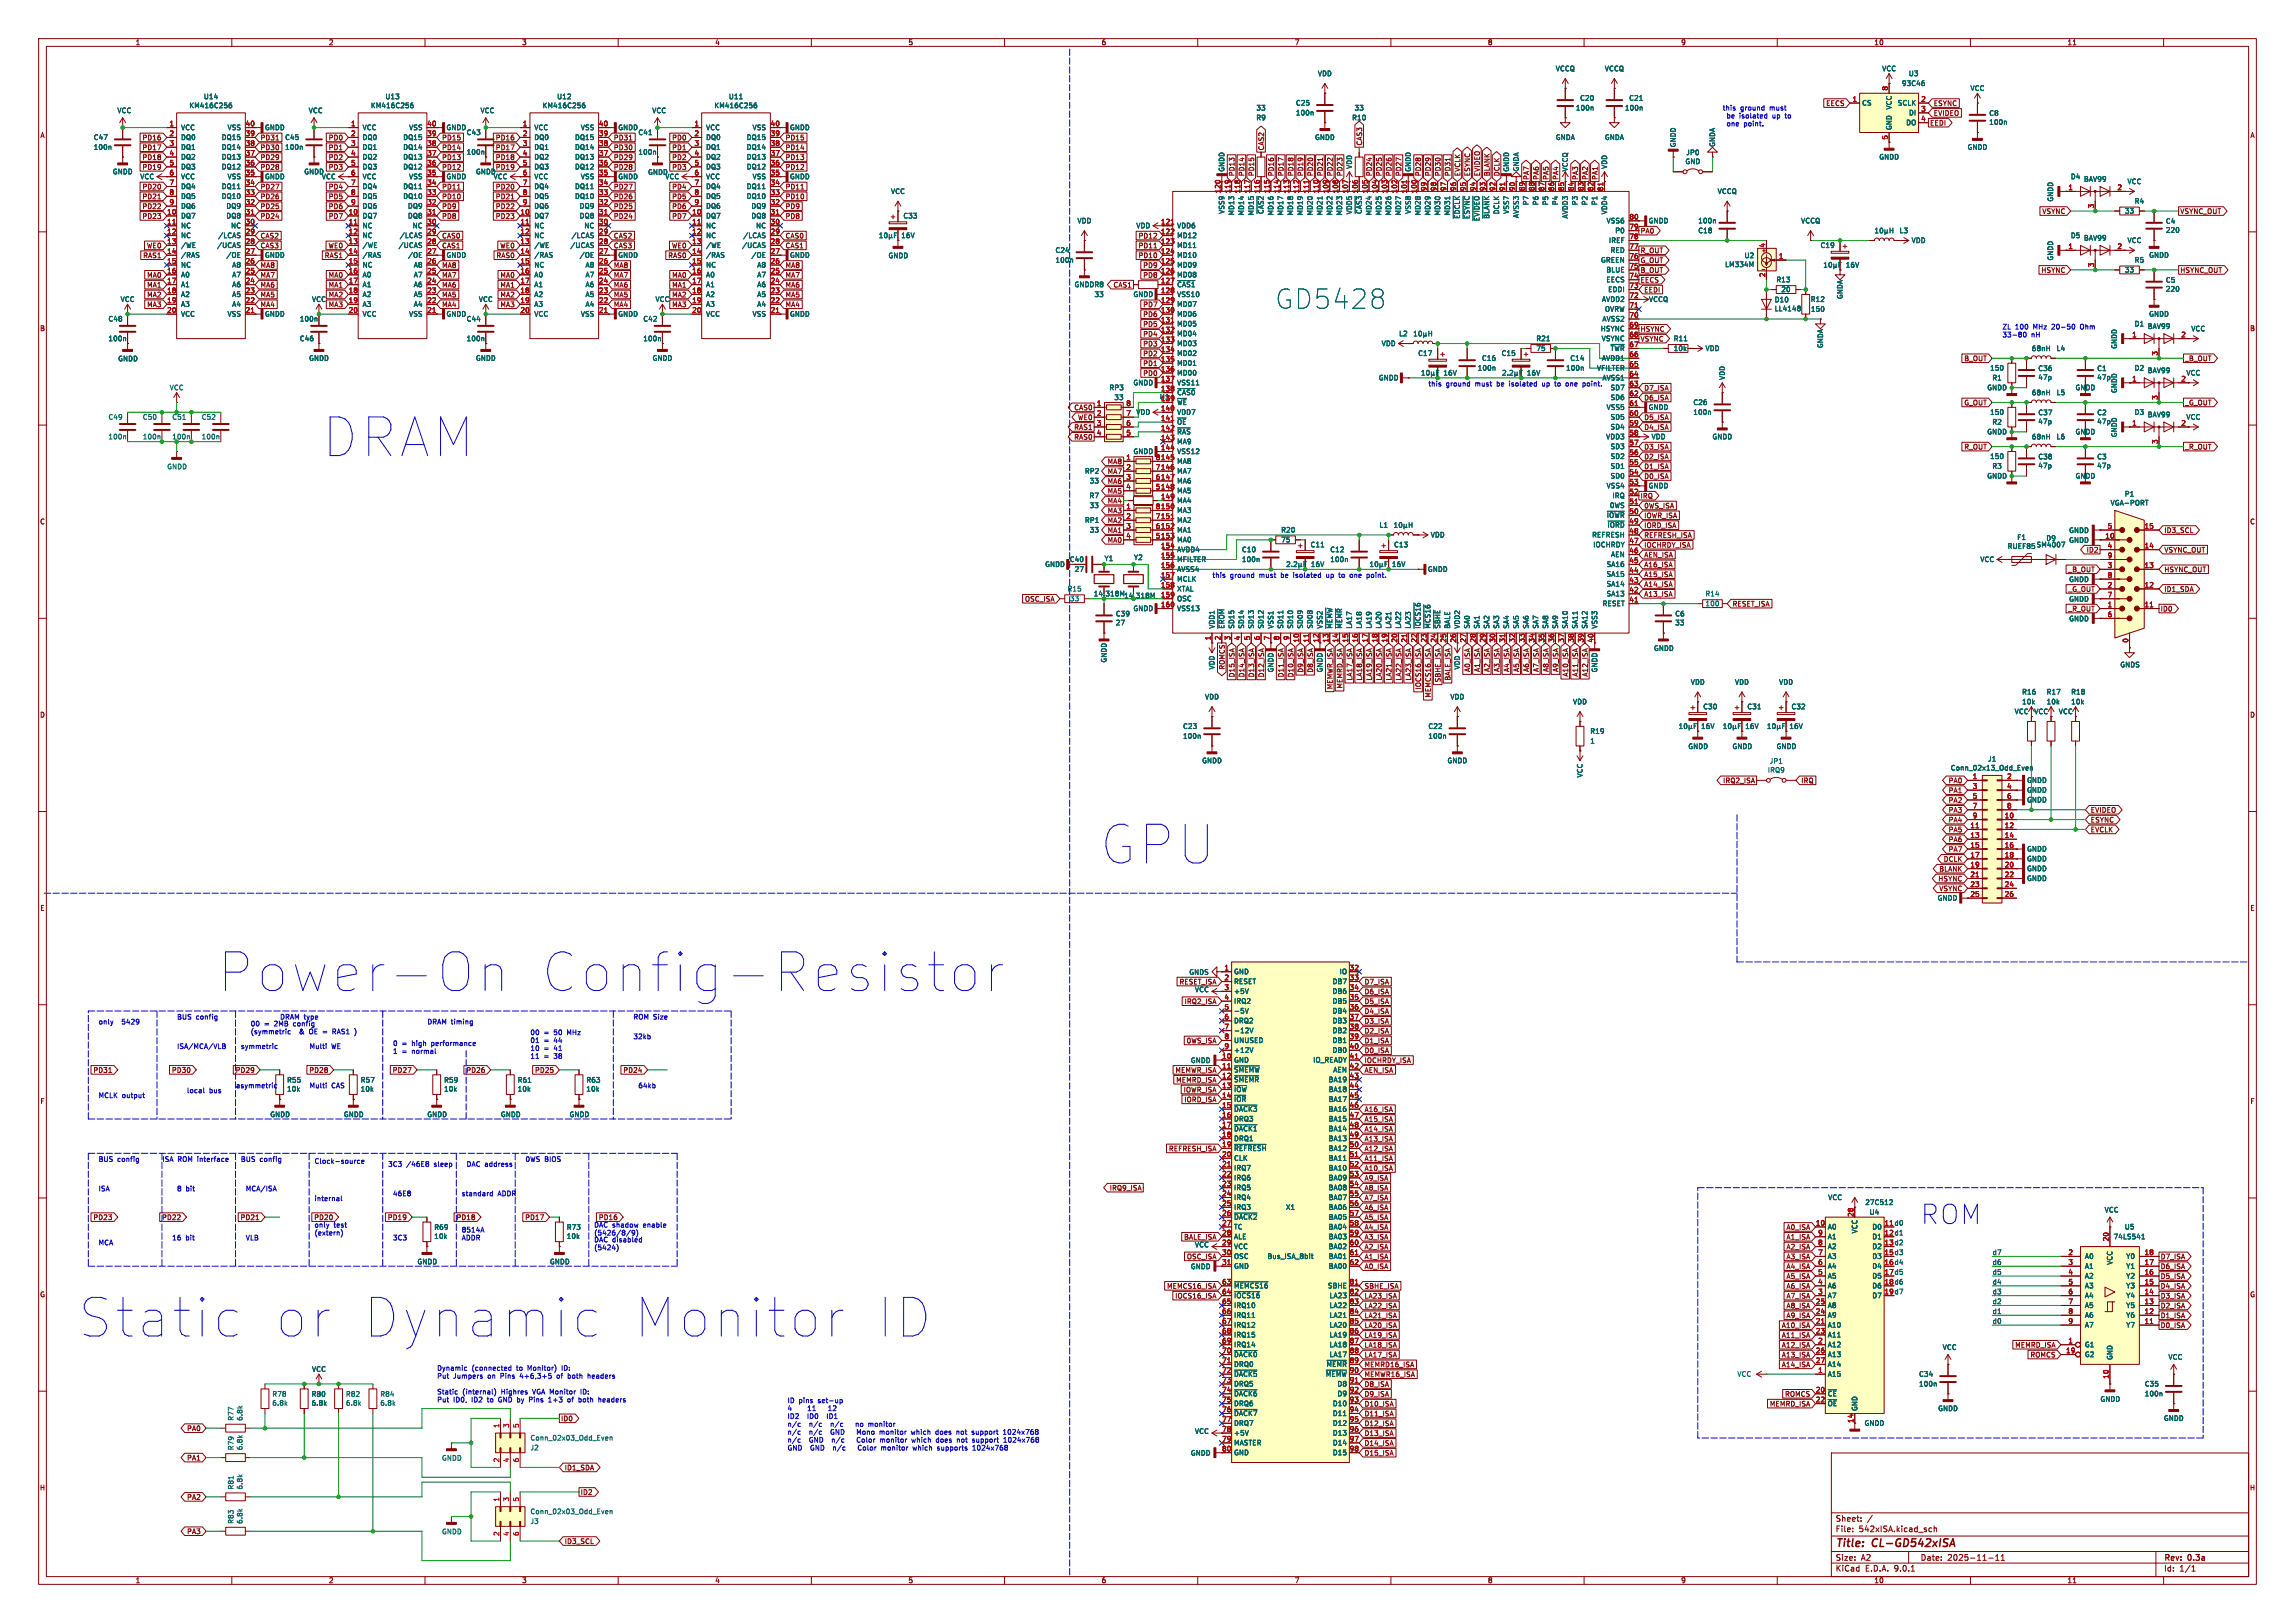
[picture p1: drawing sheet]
<svg xmlns="http://www.w3.org/2000/svg" width="594mm" height="420mm" viewBox="0 0 594 420" stroke-linecap="round" stroke-linejoin="round" font-family="sans-serif">
<defs><g id="words">
<g font-size="13.9" fill="#0000c2">
<text x="84.7" y="119.1">DRAM</text>
<text x="286" y="224.5">GPU</text>
<text x="55.9" y="257.6">Power-On</text>
<text x="138.2" y="257.6">Config-Resistor</text>
<text x="19.8" y="347">Static</text>
<text x="69.3" y="347">or Dynamic</text>
<text x="159.1" y="347">Monitor</text>
<text x="220.5" y="347">ID</text>
</g>
<text font-size="7" fill="#006464" x="330.2" y="80.2">GD5428</text>
<text font-size="7" fill="#0000c2" x="497.7" y="317.3">ROM</text>
<g font-size="2.8" fill="#840000">
<text x="475" y="400.9">Title:</text>
<text x="484.7" y="400.9">CL-GD542xISA</text>
</g>
<g font-size="2.1" fill="#840000">
<text x="475" y="394">Sheet:</text>
<text x="475" y="396.7">File:</text>
<text x="481.1" y="396.7">542xISA.kicad_sch</text>
<text x="475" y="406.9">KiCad</text>
<text x="475" y="404.1">Size:</text>
<text x="481.7" y="404.1">A2</text>
<text x="482.7" y="406.9">E.D.A.</text>
<text x="490.3" y="406.9">9.0.1</text>
<text x="497" y="404.1">Date:</text>
<text x="504" y="404.1">2025-11-11</text>
<text x="560" y="404.3">Rev:</text>
<text x="560" y="406.9">Id:</text>
<text x="564.1" y="406.9">1/1</text>
<text x="566.4" y="404.3">0.3a</text>
</g>
<g font-size="1.8" fill="#840000">
<text x="35" y="11.9">1</text>
<text x="85" y="11.9">2</text>
<text x="135" y="11.9">3</text>
<text x="185" y="11.9">4</text>
<text x="235" y="11.9">5</text>
<text x="285" y="11.9">6</text>
<text x="335" y="11.9">7</text>
<text x="385" y="11.9">8</text>
<text x="435" y="11.9">9</text>
<text x="485" y="11.9">10</text>
<text x="535" y="11.9">11</text>
<text x="472.5" y="27.6">EECS</text>
<text x="500.4" y="27.6">ESYNC</text>
<text x="10.3" y="35.9">A</text>
<text x="499.4" y="32.7">EEDI</text>
<text x="500.4" y="30.2">EVIDEO</text>
<text x="582.3" y="35.9">A</text>
<text x="36.7" y="39.1">PD17</text>
<text x="36.7" y="36.5">PD16</text>
<text x="36.7" y="41.6">PD18</text>
<text x="67.3" y="39.1">PD30</text>
<text x="67.3" y="41.6">PD29</text>
<text x="67.3" y="36.5">PD31</text>
<text x="84.9" y="39.1">PD1</text>
<text x="84.9" y="36.5">PD0</text>
<text x="84.9" y="41.6">PD2</text>
<text x="114.3" y="39.1">PD14</text>
<text x="114.3" y="41.6">PD13</text>
<text x="114.3" y="36.5">PD15</text>
<text x="128.2" y="36.5">PD16</text>
<text x="128.2" y="39.1">PD17</text>
<text x="128.2" y="41.6">PD18</text>
<text x="158.7" y="36.5">PD31</text>
<text x="158.7" y="41.6">PD29</text>
<text x="158.7" y="39.1">PD30</text>
<text x="173.8" y="41.6">PD2</text>
<text x="173.8" y="39.1">PD1</text>
<text x="173.8" y="36.5">PD0</text>
<text x="203.2" y="39.1">PD14</text>
<text x="203.2" y="36.5">PD15</text>
<text x="203.2" y="41.6">PD13</text>
<text x="327.3" y="39.1" transform="rotate(-90 327.3 39.1)">CAS2</text>
<text x="352.7" y="37.8" transform="rotate(-90 352.7 37.8)">CAS3</text>
<text x="36.7" y="44.1">PD19</text>
<text x="67.3" y="44.1">PD28</text>
<text x="84.9" y="44.1">PD3</text>
<text x="114.3" y="44.1">PD12</text>
<text x="158.7" y="44.1">PD28</text>
<text x="173.8" y="44.1">PD3</text>
<text x="203.2" y="44.1">PD12</text>
<text x="319.7" y="45.7" transform="rotate(-90 319.7 45.7)">PD13</text>
<text x="322.3" y="45.7" transform="rotate(-90 322.3 45.7)">PD14</text>
<text x="324.8" y="45.7" transform="rotate(-90 324.8 45.7)">PD15</text>
<text x="329.9" y="45.7" transform="rotate(-90 329.9 45.7)">PD16</text>
<text x="332.4" y="45.7" transform="rotate(-90 332.4 45.7)">PD17</text>
<text x="335" y="45.7" transform="rotate(-90 335 45.7)">PD18</text>
<text x="337.5" y="45.7" transform="rotate(-90 337.5 45.7)">PD19</text>
<text x="340" y="45.7" transform="rotate(-90 340 45.7)">PD20</text>
<text x="342.6" y="45.7" transform="rotate(-90 342.6 45.7)">PD21</text>
<text x="345.1" y="45.7" transform="rotate(-90 345.1 45.7)">PD22</text>
<text x="347.7" y="45.7" transform="rotate(-90 347.7 45.7)">PD23</text>
<text x="355.3" y="45.7" transform="rotate(-90 355.3 45.7)">PD24</text>
<text x="357.8" y="45.7" transform="rotate(-90 357.8 45.7)">PD25</text>
<text x="360.4" y="45.7" transform="rotate(-90 360.4 45.7)">PD26</text>
<text x="362.9" y="45.7" transform="rotate(-90 362.9 45.7)">PD27</text>
<text x="368" y="45.7" transform="rotate(-90 368 45.7)">PD28</text>
<text x="370.5" y="45.7" transform="rotate(-90 370.5 45.7)">PD29</text>
<text x="373.1" y="45.7" transform="rotate(-90 373.1 45.7)">PD30</text>
<text x="375.6" y="45.7" transform="rotate(-90 375.6 45.7)">PD31</text>
<text x="378.1" y="45.7" transform="rotate(-90 378.1 45.7)">EVCLK</text>
<text x="380.7" y="45.7" transform="rotate(-90 380.7 45.7)">ESYNC</text>
<text x="383.2" y="45.7" transform="rotate(-90 383.2 45.7)">EVIDEO</text>
<text x="385.8" y="45.7" transform="rotate(-90 385.8 45.7)">BLANK</text>
<text x="388.3" y="45.7" transform="rotate(-90 388.3 45.7)">DCLK</text>
<text x="395.9" y="46.7" transform="rotate(-90 395.9 46.7)">PA7</text>
<text x="398.5" y="46.7" transform="rotate(-90 398.5 46.7)">PA6</text>
<text x="401" y="46.7" transform="rotate(-90 401 46.7)">PA5</text>
<text x="403.5" y="46.7" transform="rotate(-90 403.5 46.7)">PA4</text>
<text x="408.6" y="46.7" transform="rotate(-90 408.6 46.7)">PA3</text>
<text x="411.2" y="46.7" transform="rotate(-90 411.2 46.7)">PA2</text>
<text x="413.7" y="46.7" transform="rotate(-90 413.7 46.7)">PA1</text>
<text x="36.7" y="49.2">PD20</text>
<text x="36.7" y="51.8">PD21</text>
<text x="67.3" y="51.8">PD26</text>
<text x="67.3" y="49.2">PD27</text>
<text x="84.9" y="49.2">PD4</text>
<text x="84.9" y="51.8">PD5</text>
<text x="114.3" y="49.2">PD11</text>
<text x="114.3" y="51.8">PD10</text>
<text x="128.2" y="49.2">PD20</text>
<text x="128.2" y="51.8">PD21</text>
<text x="158.7" y="51.8">PD26</text>
<text x="158.7" y="49.2">PD27</text>
<text x="173.8" y="49.2">PD4</text>
<text x="173.8" y="51.8">PD5</text>
<text x="203.2" y="49.2">PD11</text>
<text x="203.2" y="51.8">PD10</text>
<text x="36.7" y="54.3">PD22</text>
<text x="36.7" y="56.8">PD23</text>
<text x="67.3" y="56.8">PD24</text>
<text x="67.3" y="54.3">PD25</text>
<text x="84.9" y="56.8">PD7</text>
<text x="84.9" y="54.3">PD6</text>
<text x="114.3" y="56.8">PD8</text>
<text x="114.3" y="54.3">PD9</text>
<text x="128.2" y="54.3">PD22</text>
<text x="128.2" y="56.8">PD23</text>
<text x="158.7" y="54.3">PD25</text>
<text x="158.7" y="56.8">PD24</text>
<text x="173.8" y="56.8">PD7</text>
<text x="173.8" y="54.3">PD6</text>
<text x="203.2" y="54.3">PD9</text>
<text x="203.2" y="56.8">PD8</text>
<text x="300.3" y="58.2">121</text>
<text x="528.5" y="55.6">VSYNC</text>
<text x="564.2" y="55.6">VSYNC_OUT</text>
<text x="37.9" y="64.5">WE0</text>
<text x="67.3" y="64.5">CAS3</text>
<text x="67.3" y="61.9">CAS2</text>
<text x="84.9" y="64.5">WE0</text>
<text x="114.3" y="64.5">CAS1</text>
<text x="114.3" y="61.9">CAS0</text>
<text x="129.3" y="64.5">WE0</text>
<text x="158.7" y="64.5">CAS3</text>
<text x="158.7" y="61.9">CAS2</text>
<text x="173.8" y="64.5">WE0</text>
<text x="203.2" y="61.9">CAS0</text>
<text x="203.2" y="64.5">CAS1</text>
<text x="294.6" y="64.5">PD11</text>
<text x="294.6" y="61.9">PD12</text>
<text x="424.5" y="65.7">R_OUT</text>
<text x="424.5" y="60.6">PA0</text>
<text x="36.9" y="67">RAS1</text>
<text x="67.3" y="69.5">MA8</text>
<text x="83.9" y="67">RAS1</text>
<text x="114.3" y="69.5">MA8</text>
<text x="128.4" y="67">RAS0</text>
<text x="158.7" y="69.5">MA8</text>
<text x="172.8" y="67">RAS0</text>
<text x="203.2" y="69.5">MA8</text>
<text x="294.6" y="67">PD10</text>
<text x="295.8" y="69.5">PD9</text>
<text x="424.5" y="68.3">G_OUT</text>
<text x="424.5" y="70.8">B_OUT</text>
<text x="528.2" y="70.8">HSYNC</text>
<text x="564.2" y="70.8">HSYNC_OUT</text>
<text x="38" y="74.6">MA1</text>
<text x="38" y="77.2">MA2</text>
<text x="38" y="72.1">MA0</text>
<text x="67.3" y="74.6">MA6</text>
<text x="67.3" y="72.1">MA7</text>
<text x="67.3" y="77.2">MA5</text>
<text x="84.9" y="77.2">MA2</text>
<text x="84.9" y="72.1">MA0</text>
<text x="84.9" y="74.6">MA1</text>
<text x="114.3" y="74.6">MA6</text>
<text x="114.3" y="77.2">MA5</text>
<text x="114.3" y="72.1">MA7</text>
<text x="129.4" y="74.6">MA1</text>
<text x="129.4" y="72.1">MA0</text>
<text x="129.4" y="77.2">MA2</text>
<text x="158.7" y="77.2">MA5</text>
<text x="158.7" y="72.1">MA7</text>
<text x="158.7" y="74.6">MA6</text>
<text x="173.8" y="74.6">MA1</text>
<text x="173.8" y="72.1">MA0</text>
<text x="173.8" y="77.2">MA2</text>
<text x="203.2" y="74.6">MA6</text>
<text x="203.2" y="72.1">MA7</text>
<text x="203.2" y="77.2">MA5</text>
<text x="288.1" y="74.6">CAS1</text>
<text x="295.8" y="72.1">PD8</text>
<text x="300.3" y="75.9">128</text>
<text x="424.5" y="73.3">EECS</text>
<text x="425.4" y="75.9">EEDI</text>
<text x="38" y="79.7">MA3</text>
<text x="67.3" y="79.7">MA4</text>
<text x="84.9" y="79.7">MA3</text>
<text x="114.3" y="79.7">MA4</text>
<text x="129.4" y="79.7">MA3</text>
<text x="158.7" y="79.7">MA4</text>
<text x="173.8" y="79.7">MA3</text>
<text x="203.2" y="79.7">MA4</text>
<text x="295.8" y="79.7">PD7</text>
<text x="295.8" y="82.2">PD6</text>
<text x="10.3" y="85.9">B</text>
<text x="295.8" y="84.8">PD5</text>
<text x="295.8" y="87.3">PD4</text>
<text x="295.8" y="89.9">PD3</text>
<text x="424.5" y="86">HSYNC</text>
<text x="424.5" y="88.6">VSYNC</text>
<text x="582.3" y="85.9">B</text>
<text x="295.8" y="94.9">PD1</text>
<text x="295.8" y="92.4">PD2</text>
<text x="508.3" y="93.7">B_OUT</text>
<text x="565.5" y="93.7">_B_OUT</text>
<text x="295.8" y="97.5">PD0</text>
<text x="300.3" y="98.8">137</text>
<text x="425.4" y="101.3">D7_ISA</text>
<text x="537.1" y="101.2">GNDD</text>
<text x="277.9" y="106.4">CAS0</text>
<text x="300.3" y="106.4">140</text>
<text x="425.4" y="103.8">D6_ISA</text>
<text x="508.3" y="105.1">G_OUT</text>
<text x="565.5" y="105.1">_G_OUT</text>
<text x="277.9" y="114">RAS0</text>
<text x="277.9" y="111.4">RAS1</text>
<text x="278.9" y="108.9">WE0</text>
<text x="425.4" y="108.9">D5_ISA</text>
<text x="425.4" y="111.4">D4_ISA</text>
<text x="537.1" y="112.6">GNDD</text>
<text x="300.3" y="116.6">144</text>
<text x="425.4" y="116.5">D3_ISA</text>
<text x="425.4" y="119.1">D2_ISA</text>
<text x="508.3" y="116.5">R_OUT</text>
<text x="565.5" y="116.5">_R_OUT</text>
<text x="286.6" y="122.9">MA7</text>
<text x="286.6" y="125.4">MA6</text>
<text x="286.6" y="120.3">MA8</text>
<text x="425.4" y="124.1">D0_ISA</text>
<text x="425.4" y="121.6">D1_ISA</text>
<text x="537.1" y="124.1">GNDD</text>
<text x="286.6" y="128">MA5</text>
<text x="286.6" y="130.5">MA4</text>
<text x="424.5" y="129.2">IRQ</text>
<text x="425.4" y="131.8">0WS_ISA</text>
<text x="10.3" y="135.9">C</text>
<text x="286.6" y="133">MA3</text>
<text x="286.6" y="135.6">MA2</text>
<text x="425.4" y="134.3">IOWR_ISA</text>
<text x="425.4" y="136.8">IORD_ISA</text>
<text x="582.3" y="135.9">C</text>
<text x="286.6" y="140.7">MA0</text>
<text x="286.6" y="138.1">MA1</text>
<text x="425.4" y="139.4">REFRESH_ISA</text>
<text x="425.4" y="141.9">IOCHRDY_ISA</text>
<text x="540" y="143.2">ID2</text>
<text x="560.1" y="143.2">VSYNC_OUT</text>
<text x="560.1" y="138.1">ID3_SCL</text>
<text x="276.8" y="145.6">C40</text>
<text x="425.4" y="147">A16_ISA</text>
<text x="425.4" y="149.5">A15_ISA</text>
<text x="425.4" y="144.5">AEN_ISA</text>
<text x="535.3" y="148.3">_B_OUT</text>
<text x="560.1" y="148.3">HSYNC_OUT</text>
<text x="265.2" y="155.9">OSC_ISA</text>
<text x="425.4" y="152.1">A14_ISA</text>
<text x="425.4" y="154.6">A13_ISA</text>
<text x="535.3" y="153.4">_G_OUT</text>
<text x="560.1" y="153.4">ID1_SDA</text>
<text x="300.3" y="157.2">160</text>
<text x="448.3" y="157.2">RESET_ISA</text>
<text x="535.3" y="158.4">_R_OUT</text>
<text x="559.1" y="158.4">ID0</text>
<text x="341.4" y="166.4" transform="rotate(-90 341.4 166.4)">12</text>
<text x="376.9" y="166.4" transform="rotate(-90 376.9 166.4)">26</text>
<text x="317.2" y="173.4" transform="rotate(-90 317.2 173.4)">ROMCS</text>
<text x="319.7" y="175.4" transform="rotate(-90 319.7 175.4)">D15_ISA</text>
<text x="322.3" y="175.4" transform="rotate(-90 322.3 175.4)">D14_ISA</text>
<text x="324.8" y="175.4" transform="rotate(-90 324.8 175.4)">D13_ISA</text>
<text x="327.3" y="175.4" transform="rotate(-90 327.3 175.4)">D12_ISA</text>
<text x="332.4" y="175.4" transform="rotate(-90 332.4 175.4)">D11_ISA</text>
<text x="335" y="175.4" transform="rotate(-90 335 175.4)">D10_ISA</text>
<text x="337.5" y="174.2" transform="rotate(-90 337.5 174.2)">D9_ISA</text>
<text x="340" y="174.2" transform="rotate(-90 340 174.2)">D8_ISA</text>
<text x="345.1" y="178.5" transform="rotate(-90 345.1 178.5)">MEMWR_ISA</text>
<text x="347.7" y="178.3" transform="rotate(-90 347.7 178.3)">MEMRD_ISA</text>
<text x="350.2" y="176.2" transform="rotate(-90 350.2 176.2)">LA17_ISA</text>
<text x="352.7" y="176.2" transform="rotate(-90 352.7 176.2)">LA18_ISA</text>
<text x="355.3" y="176.2" transform="rotate(-90 355.3 176.2)">LA19_ISA</text>
<text x="357.8" y="176.2" transform="rotate(-90 357.8 176.2)">LA20_ISA</text>
<text x="360.4" y="176.2" transform="rotate(-90 360.4 176.2)">LA21_ISA</text>
<text x="362.9" y="176.2" transform="rotate(-90 362.9 176.2)">LA22_ISA</text>
<text x="365.4" y="176.2" transform="rotate(-90 365.4 176.2)">LA23_ISA</text>
<text x="368" y="178.5" transform="rotate(-90 368 178.5)">IOCS16_ISA</text>
<text x="373.1" y="176.7" transform="rotate(-90 373.1 176.7)">SBHE_ISA</text>
<text x="375.6" y="176.2" transform="rotate(-90 375.6 176.2)">BALE_ISA</text>
<text x="380.7" y="174" transform="rotate(-90 380.7 174)">A0_ISA</text>
<text x="383.2" y="174" transform="rotate(-90 383.2 174)">A1_ISA</text>
<text x="385.8" y="174" transform="rotate(-90 385.8 174)">A2_ISA</text>
<text x="388.3" y="174" transform="rotate(-90 388.3 174)">A3_ISA</text>
<text x="390.8" y="174" transform="rotate(-90 390.8 174)">A4_ISA</text>
<text x="393.4" y="174" transform="rotate(-90 393.4 174)">A5_ISA</text>
<text x="395.9" y="174" transform="rotate(-90 395.9 174)">A6_ISA</text>
<text x="398.5" y="174" transform="rotate(-90 398.5 174)">A7_ISA</text>
<text x="401" y="174" transform="rotate(-90 401 174)">A8_ISA</text>
<text x="403.5" y="174" transform="rotate(-90 403.5 174)">A9_ISA</text>
<text x="406.1" y="175.2" transform="rotate(-90 406.1 175.2)">A10_ISA</text>
<text x="408.6" y="175.2" transform="rotate(-90 408.6 175.2)">A11_ISA</text>
<text x="411.2" y="175.2" transform="rotate(-90 411.2 175.2)">A12_ISA</text>
<text x="10.3" y="185.9">D</text>
<text x="370.5" y="180.7" transform="rotate(-90 370.5 180.7)">MEMCS16_ISA</text>
<text x="582.3" y="185.9">D</text>
<text x="445.9" y="202.9">IRQ2_ISA</text>
<text x="466.1" y="202.9">IRQ</text>
<text x="504.2" y="202.9">PA0</text>
<text x="504.2" y="205.4">PA1</text>
<text x="504.2" y="208">PA2</text>
<text x="504.2" y="210.5">PA3</text>
<text x="504.2" y="213">PA4</text>
<text x="504.2" y="215.6">PA5</text>
<text x="541" y="215.6">EVCLK</text>
<text x="541" y="210.5">EVIDEO</text>
<text x="541" y="213">ESYNC</text>
<text x="504.2" y="220.7">PA7</text>
<text x="504.2" y="218.1">PA6</text>
<text x="501.8" y="225.7">BLANK</text>
<text x="503" y="223.2">DCLK</text>
<text x="501.6" y="228.3">HSYNC</text>
<text x="501.8" y="230.8">VSYNC</text>
<text x="10.3" y="235.9">E</text>
<text x="582.3" y="235.9">E</text>
<text x="305.1" y="255">RESET_ISA</text>
<text x="353.1" y="257.5">D6_ISA</text>
<text x="353.1" y="255">D7_ISA</text>
<text x="306.5" y="260">IRQ2_ISA</text>
<text x="353.1" y="260">D5_ISA</text>
<text x="353.1" y="262.6">D4_ISA</text>
<text x="353.1" y="265.1">D3_ISA</text>
<text x="353.1" y="267.7">D2_ISA</text>
<text x="307" y="270.2">0WS_ISA</text>
<text x="353.1" y="272.7">D0_ISA</text>
<text x="353.1" y="270.2">D1_ISA</text>
<text x="353.1" y="275.3">IOCHRDY_ISA</text>
<text x="24" y="277.8">PD31</text>
<text x="44.4" y="277.8">PD30</text>
<text x="60.9" y="277.8">PD29</text>
<text x="79.9" y="277.8">PD28</text>
<text x="101.5" y="277.8">PD27</text>
<text x="120.6" y="277.8">PD26</text>
<text x="138.3" y="277.8">PD25</text>
<text x="161.2" y="277.8">PD24</text>
<text x="304.1" y="277.8">MEMWR_ISA</text>
<text x="304.3" y="280.4">MEMRD_ISA</text>
<text x="353.1" y="277.8">AEN_ISA</text>
<text x="10.3" y="285.9">F</text>
<text x="306.2" y="282.9">IOWR_ISA</text>
<text x="306.4" y="285.4">IORD_ISA</text>
<text x="353.1" y="288">A16_ISA</text>
<text x="582.3" y="285.9">F</text>
<text x="353.1" y="293.1">A14_ISA</text>
<text x="353.1" y="290.5">A15_ISA</text>
<text x="302.4" y="298.1">REFRESH_ISA</text>
<text x="353.1" y="298.1">A12_ISA</text>
<text x="353.1" y="295.6">A13_ISA</text>
<text x="353.1" y="300.7">A11_ISA</text>
<text x="353.1" y="303.2">A10_ISA</text>
<text x="353.1" y="305.8">A9_ISA</text>
<text x="287.1" y="308.3">IRQ9_ISA</text>
<text x="353.1" y="308.3">A8_ISA</text>
<text x="353.1" y="310.8">A7_ISA</text>
<text x="24" y="315.9">PD23</text>
<text x="41.8" y="315.9">PD22</text>
<text x="62.1" y="315.9">PD21</text>
<text x="81.2" y="315.9">PD20</text>
<text x="100.2" y="315.9">PD19</text>
<text x="118" y="315.9">PD18</text>
<text x="135.8" y="315.9">PD17</text>
<text x="353.1" y="313.4">A6_ISA</text>
<text x="353.1" y="315.9">A5_ISA</text>
<text x="306.4" y="321">BALE_ISA</text>
<text x="316.2" y="322.3">29</text>
<text x="353.1" y="323.5">A2_ISA</text>
<text x="353.1" y="321">A3_ISA</text>
<text x="353.1" y="318.5">A4_ISA</text>
<text x="462.3" y="318.5">A0_ISA</text>
<text x="462.3" y="321">A1_ISA</text>
<text x="462.3" y="323.5">A2_ISA</text>
<text x="487.6" y="319.8">12 d1</text>
<text x="487.6" y="322.3">13 d2</text>
<text x="307.1" y="326.1">OSC_ISA</text>
<text x="316.2" y="327.4">31</text>
<text x="353.1" y="328.6">A0_ISA</text>
<text x="353.1" y="326.1">A1_ISA</text>
<text x="462.3" y="326.1">A3_ISA</text>
<text x="462.3" y="328.6">A4_ISA</text>
<text x="487.6" y="324.9">15 d3</text>
<text x="487.6" y="327.4">16 d4</text>
<text x="487.6" y="329.9">17 d5</text>
<text x="559.1" y="326.1">D7_ISA</text>
<text x="559.1" y="328.6">D6_ISA</text>
<text x="10.3" y="335.9">G</text>
<text x="301.9" y="333.7">MEMCS16_ISA</text>
<text x="353.1" y="333.7">SBHE_ISA</text>
<text x="462.3" y="333.7">A6_ISA</text>
<text x="462.3" y="331.2">A5_ISA</text>
<text x="487.6" y="332.5">18 d6</text>
<text x="487.6" y="335">19 d7</text>
<text x="559.1" y="333.7">D4_ISA</text>
<text x="559.1" y="331.2">D5_ISA</text>
<text x="582.3" y="335.9">G</text>
<text x="304.1" y="336.2">IOCS16_ISA</text>
<text x="353.1" y="338.8">LA22_ISA</text>
<text x="353.1" y="341.3">LA21_ISA</text>
<text x="353.1" y="336.2">LA23_ISA</text>
<text x="462.3" y="336.2">A7_ISA</text>
<text x="462.3" y="338.8">A8_ISA</text>
<text x="462.3" y="341.3">A9_ISA</text>
<text x="559.1" y="336.2">D3_ISA</text>
<text x="559.1" y="338.8">D2_ISA</text>
<text x="559.1" y="341.3">D1_ISA</text>
<text x="353.1" y="343.9">LA20_ISA</text>
<text x="353.1" y="346.4">LA19_ISA</text>
<text x="461" y="343.9">A10_ISA</text>
<text x="461" y="346.4">A11_ISA</text>
<text x="559.1" y="343.9">D0_ISA</text>
<text x="353.1" y="348.9">LA18_ISA</text>
<text x="353.1" y="351.5">LA17_ISA</text>
<text x="461" y="348.9">A12_ISA</text>
<text x="461" y="351.5">A13_ISA</text>
<text x="521.5" y="348.9">MEMRD_ISA</text>
<text x="525.4" y="351.5">ROMCS</text>
<text x="353.1" y="354">MEMRD16_ISA</text>
<text x="353.1" y="356.6">MEMWR16_ISA</text>
<text x="353.1" y="359.1">D8_ISA</text>
<text x="461" y="354">A14_ISA</text>
<text x="353.1" y="361.6">D9_ISA</text>
<text x="353.1" y="364.2">D10_ISA</text>
<text x="458" y="364.2">MEMRD_ISA</text>
<text x="461.9" y="361.6">ROMCS</text>
<text x="48.3" y="370.5">PA0</text>
<text x="145.1" y="368">ID0</text>
<text x="353.1" y="371.8">D13_ISA</text>
<text x="353.1" y="369.3">D12_ISA</text>
<text x="353.1" y="366.7">D11_ISA</text>
<text x="479.8" y="368.3" transform="rotate(-90 479.8 368.3)">14</text>
<text x="353.1" y="374.3">D14_ISA</text>
<text x="353.1" y="376.9">D15_ISA</text>
<text x="48.3" y="378.1">PA1</text>
<text x="146" y="380.7">ID1_SDA</text>
<text x="10.2" y="385.9">H</text>
<text x="48.3" y="388.3">PA2</text>
<text x="150.2" y="387">ID2</text>
<text x="582.2" y="385.9">H</text>
<text x="48.3" y="397.2">PA3</text>
<text x="146" y="399.7">ID3_SCL</text>
<text x="35" y="409.9">1</text>
<text x="85" y="409.9">2</text>
<text x="135" y="409.9">3</text>
<text x="185" y="409.9">4</text>
<text x="235" y="409.9">5</text>
<text x="285" y="409.9">6</text>
<text x="335" y="409.9">7</text>
<text x="385" y="409.9">8</text>
<text x="435" y="409.9">9</text>
<text x="485" y="409.9">10</text>
<text x="535" y="409.9">11</text>
</g>
<g font-size="1.8" fill="#006464">
<text x="341" y="19.9">VDD</text>
<text x="402.5" y="18.6">VCCQ</text>
<text x="415.2" y="18.6">VCCQ</text>
<text x="487" y="18.6">VCC</text>
<text x="492.1" y="22.5">93C46</text>
<text x="493.9" y="19.9">U3</text>
<text x="509.9" y="23.7">VCC</text>
<text x="30.3" y="29.5">VCC</text>
<text x="48.9" y="28.2">KM416C256</text>
<text x="52.6" y="25.9">U14</text>
<text x="79.8" y="29.5">VCC</text>
<text x="95.9" y="28.2">KM416C256</text>
<text x="99.6" y="25.9">U13</text>
<text x="124.2" y="29.5">VCC</text>
<text x="140.3" y="28.2">KM416C256</text>
<text x="144.1" y="25.9">U12</text>
<text x="168.7" y="29.5">VCC</text>
<text x="184.8" y="28.2">KM416C256</text>
<text x="188.5" y="25.9">U11</text>
<text x="325.1" y="28.8">33</text>
<text x="335.3" y="27.5">C25</text>
<text x="350.5" y="28.8">33</text>
<text x="407.8" y="28.8">100n</text>
<text x="408.8" y="26.3">C20</text>
<text x="420.5" y="28.8">100n</text>
<text x="421.5" y="26.3">C21</text>
<text x="481.8" y="27.5">CS</text>
<text x="489.8" y="28.5" transform="rotate(-90 489.8 28.5)">VCC</text>
<text x="491.1" y="27.5">SCLK</text>
<text x="46.7" y="33.9">VCC</text>
<text x="58.8" y="33.9">VSS</text>
<text x="68.4" y="33.9">GNDD</text>
<text x="93.7" y="33.9">VCC</text>
<text x="105.8" y="33.9">VSS</text>
<text x="115.4" y="33.9">GNDD</text>
<text x="120.7" y="35.2">C43</text>
<text x="138.2" y="33.9">VCC</text>
<text x="150.2" y="33.9">VSS</text>
<text x="159.9" y="33.9">GNDD</text>
<text x="165.1" y="35.2">C41</text>
<text x="182.6" y="33.9">VCC</text>
<text x="194.7" y="33.9">VSS</text>
<text x="204.3" y="33.9">GNDD</text>
<text x="325" y="31.3">R9</text>
<text x="335.3" y="30.1">100n</text>
<text x="349.8" y="31.3">R10</text>
<text x="489.8" y="33.8" transform="rotate(-90 489.8 33.8)">GND</text>
<text x="493.3" y="32.6">DO</text>
<text x="494" y="30.1">DI</text>
<text x="514.7" y="30.2">C8</text>
<text x="514.7" y="32.5">100n</text>
<text x="24.1" y="39">100n</text>
<text x="24.1" y="36.4">C47</text>
<text x="46.7" y="36.4">DQ0</text>
<text x="46.7" y="39">DQ1</text>
<text x="46.7" y="41.5">DQ2</text>
<text x="57.3" y="36.4">DQ15</text>
<text x="57.3" y="39">DQ14</text>
<text x="57.3" y="41.5">DQ13</text>
<text x="73.7" y="39">100n</text>
<text x="73.7" y="36.4">C45</text>
<text x="93.7" y="36.4">DQ0</text>
<text x="93.7" y="39">DQ1</text>
<text x="93.7" y="41.5">DQ2</text>
<text x="104.3" y="36.4">DQ15</text>
<text x="104.3" y="39">DQ14</text>
<text x="104.3" y="41.5">DQ13</text>
<text x="120.7" y="40.2">100n</text>
<text x="138.2" y="36.4">DQ0</text>
<text x="138.2" y="39">DQ1</text>
<text x="138.2" y="41.5">DQ2</text>
<text x="148.7" y="36.4">DQ15</text>
<text x="148.7" y="39">DQ14</text>
<text x="148.7" y="41.5">DQ13</text>
<text x="165.1" y="40.2">100n</text>
<text x="182.6" y="36.4">DQ0</text>
<text x="182.6" y="39">DQ1</text>
<text x="182.6" y="41.5">DQ2</text>
<text x="193.2" y="36.4">DQ15</text>
<text x="193.2" y="39">DQ14</text>
<text x="193.2" y="41.5">DQ13</text>
<text x="340.2" y="36.4">GNDD</text>
<text x="402.5" y="36.4">GNDA</text>
<text x="415.2" y="36.4">GNDA</text>
<text x="433.9" y="38.2" transform="rotate(-90 433.9 38.2)">GNDD</text>
<text x="436.3" y="40.4">JP0</text>
<text x="444.1" y="38.1" transform="rotate(-90 444.1 38.1)">GNDA</text>
<text x="486.3" y="41.5">GNDD</text>
<text x="509.1" y="39">GNDD</text>
<text x="29.1" y="45.3">GNDD</text>
<text x="36.2" y="46.6">VCC</text>
<text x="46.7" y="44">DQ3</text>
<text x="46.7" y="46.6">VCC</text>
<text x="57.3" y="44">DQ12</text>
<text x="58.8" y="46.6">VSS</text>
<text x="68.4" y="46.6">GNDD</text>
<text x="78.6" y="45.3">GNDD</text>
<text x="83.2" y="46.6">VCC</text>
<text x="93.7" y="44">DQ3</text>
<text x="93.7" y="46.6">VCC</text>
<text x="104.3" y="44">DQ12</text>
<text x="105.8" y="46.6">VSS</text>
<text x="115.4" y="46.6">GNDD</text>
<text x="123.1" y="45.3">GNDD</text>
<text x="127.6" y="46.6">VCC</text>
<text x="128.2" y="44.1">PD19</text>
<text x="138.2" y="44">DQ3</text>
<text x="138.2" y="46.6">VCC</text>
<text x="148.7" y="44">DQ12</text>
<text x="150.2" y="46.6">VSS</text>
<text x="159.9" y="46.6">GNDD</text>
<text x="167.6" y="45.4">GNDD</text>
<text x="172.1" y="46.6">VCC</text>
<text x="182.6" y="44">DQ3</text>
<text x="182.6" y="46.6">VCC</text>
<text x="193.2" y="44">DQ12</text>
<text x="194.7" y="46.6">VSS</text>
<text x="204.3" y="46.6">GNDD</text>
<text x="317.1" y="44.6" transform="rotate(-90 317.1 44.6)">GNDD</text>
<text x="350.1" y="43.8" transform="rotate(-90 350.1 43.8)">VDD</text>
<text x="365.4" y="44.6" transform="rotate(-90 365.4 44.6)">GNDD</text>
<text x="390.8" y="44.6" transform="rotate(-90 390.8 44.6)">GNDD</text>
<text x="393.3" y="44.5" transform="rotate(-90 393.3 44.5)">GNDA</text>
<text x="406" y="44.5" transform="rotate(-90 406 44.5)">VCCQ</text>
<text x="416.2" y="43.8" transform="rotate(-90 416.2 43.8)">VDD</text>
<text x="436.1" y="42.7">GND</text>
<text x="535.9" y="46.6">D4</text>
<text x="539.3" y="47.2">BAV99</text>
<text x="550.5" y="47.9">VCC</text>
<text x="46.7" y="49.1">DQ4</text>
<text x="46.7" y="51.7">DQ5</text>
<text x="57.3" y="49.1">DQ11</text>
<text x="57.3" y="51.7">DQ10</text>
<text x="93.7" y="49.1">DQ4</text>
<text x="93.7" y="51.7">DQ5</text>
<text x="104.3" y="49.1">DQ11</text>
<text x="104.3" y="51.7">DQ10</text>
<text x="138.2" y="49.1">DQ4</text>
<text x="138.2" y="51.7">DQ5</text>
<text x="148.7" y="49.1">DQ11</text>
<text x="148.7" y="51.7">DQ10</text>
<text x="182.6" y="49.1">DQ4</text>
<text x="182.6" y="51.7">DQ5</text>
<text x="193.2" y="49.1">DQ11</text>
<text x="193.2" y="51.7">DQ10</text>
<text x="230.5" y="50.4">VCC</text>
<text x="395.8" y="53.2" transform="rotate(-90 395.8 53.2)">P7</text>
<text x="398.4" y="53.2" transform="rotate(-90 398.4 53.2)">P6</text>
<text x="400.9" y="53.2" transform="rotate(-90 400.9 53.2)">P5</text>
<text x="403.5" y="53.2" transform="rotate(-90 403.5 53.2)">P4</text>
<text x="408.5" y="53.2" transform="rotate(-90 408.5 53.2)">P3</text>
<text x="411.1" y="53.2" transform="rotate(-90 411.1 53.2)">P2</text>
<text x="413.6" y="53.2" transform="rotate(-90 413.6 53.2)">P1</text>
<text x="444.5" y="50.4">VCCQ</text>
<text x="531.6" y="52.3" transform="rotate(-90 531.6 52.3)">GNDD</text>
<text x="552.4" y="52.9">R4</text>
<text x="46.7" y="54.2">DQ6</text>
<text x="46.7" y="56.7">DQ7</text>
<text x="46.7" y="59.3">NC</text>
<text x="58.5" y="54.2">DQ9</text>
<text x="58.5" y="56.7">DQ8</text>
<text x="59.7" y="59.3">NC</text>
<text x="93.7" y="54.2">DQ6</text>
<text x="93.7" y="56.7">DQ7</text>
<text x="93.7" y="59.3">NC</text>
<text x="105.5" y="54.2">DQ9</text>
<text x="105.5" y="56.7">DQ8</text>
<text x="106.7" y="59.3">NC</text>
<text x="138.2" y="54.2">DQ6</text>
<text x="138.2" y="56.7">DQ7</text>
<text x="138.2" y="59.3">NC</text>
<text x="149.9" y="54.2">DQ9</text>
<text x="149.9" y="56.7">DQ8</text>
<text x="151.1" y="59.3">NC</text>
<text x="182.6" y="54.2">DQ6</text>
<text x="182.6" y="56.7">DQ7</text>
<text x="182.6" y="59.3">NC</text>
<text x="194.4" y="54.2">DQ9</text>
<text x="194.4" y="56.7">DQ8</text>
<text x="195.6" y="59.3">NC</text>
<text x="233.7" y="56.7">C33</text>
<text x="278.8" y="58">VDD</text>
<text x="294" y="59.3">VDD</text>
<text x="304.5" y="59.3">VDD6</text>
<text x="317.1" y="55.5" transform="rotate(-90 317.1 55.5)">VSS9</text>
<text x="319.6" y="55.9" transform="rotate(-90 319.6 55.9)">MD13</text>
<text x="322.2" y="55.9" transform="rotate(-90 322.2 55.9)">MD14</text>
<text x="324.7" y="55.9" transform="rotate(-90 324.7 55.9)">MD15</text>
<text x="327.3" y="55.5" transform="rotate(-90 327.3 55.5)">~{CAS2}</text>
<text x="329.8" y="55.9" transform="rotate(-90 329.8 55.9)">MD16</text>
<text x="332.3" y="55.9" transform="rotate(-90 332.3 55.9)">MD17</text>
<text x="334.9" y="55.9" transform="rotate(-90 334.9 55.9)">MD18</text>
<text x="337.4" y="55.9" transform="rotate(-90 337.4 55.9)">MD19</text>
<text x="340" y="55.9" transform="rotate(-90 340 55.9)">MD20</text>
<text x="342.5" y="55.9" transform="rotate(-90 342.5 55.9)">MD21</text>
<text x="345" y="55.9" transform="rotate(-90 345 55.9)">MD22</text>
<text x="347.6" y="55.9" transform="rotate(-90 347.6 55.9)">MD23</text>
<text x="350.1" y="55.6" transform="rotate(-90 350.1 55.6)">VDD5</text>
<text x="352.7" y="55.5" transform="rotate(-90 352.7 55.5)">~{CAS3}</text>
<text x="355.2" y="55.9" transform="rotate(-90 355.2 55.9)">MD24</text>
<text x="357.7" y="55.9" transform="rotate(-90 357.7 55.9)">MD25</text>
<text x="360.3" y="55.9" transform="rotate(-90 360.3 55.9)">MD26</text>
<text x="362.8" y="55.9" transform="rotate(-90 362.8 55.9)">MD27</text>
<text x="365.4" y="55.5" transform="rotate(-90 365.4 55.5)">VSS8</text>
<text x="367.9" y="55.9" transform="rotate(-90 367.9 55.9)">MD28</text>
<text x="370.4" y="55.9" transform="rotate(-90 370.4 55.9)">MD29</text>
<text x="373" y="55.9" transform="rotate(-90 373 55.9)">MD30</text>
<text x="375.5" y="55.9" transform="rotate(-90 375.5 55.9)">MD31</text>
<text x="378.1" y="56.7" transform="rotate(-90 378.1 56.7)">~{EDCLK}</text>
<text x="380.6" y="56.8" transform="rotate(-90 380.6 56.8)">~{ESYNC}</text>
<text x="383.1" y="57.3" transform="rotate(-90 383.1 57.3)">~{EVIDEO}</text>
<text x="385.7" y="56.7" transform="rotate(-90 385.7 56.7)">~{BLANK}</text>
<text x="388.2" y="55.6" transform="rotate(-90 388.2 55.6)">DCLK</text>
<text x="390.8" y="55.5" transform="rotate(-90 390.8 55.5)">VSS7</text>
<text x="393.3" y="56.6" transform="rotate(-90 393.3 56.6)">AVSS3</text>
<text x="406" y="56.7" transform="rotate(-90 406 56.7)">AVDD3</text>
<text x="415.7" y="58">VSS6</text>
<text x="416.2" y="55.6" transform="rotate(-90 416.2 55.6)">VDD4</text>
<text x="426.6" y="58">GNDD</text>
<text x="439.4" y="58">100n</text>
<text x="466" y="58">VCCQ</text>
<text x="549.9" y="55.5">33</text>
<text x="560.5" y="58.1">C4</text>
<text x="46.7" y="61.8">NC</text>
<text x="46.7" y="64.4">/WE</text>
<text x="56.1" y="64.4">/UCAS</text>
<text x="56.4" y="61.8">/LCAS</text>
<text x="93.7" y="61.8">NC</text>
<text x="93.7" y="64.4">/WE</text>
<text x="103" y="64.4">/UCAS</text>
<text x="103.3" y="61.8">/LCAS</text>
<text x="138.2" y="61.8">NC</text>
<text x="138.2" y="64.4">/WE</text>
<text x="147.5" y="64.4">/UCAS</text>
<text x="147.8" y="61.8">/LCAS</text>
<text x="182.6" y="61.8">NC</text>
<text x="182.6" y="64.4">/WE</text>
<text x="191.9" y="64.4">/UCAS</text>
<text x="192.2" y="61.8">/LCAS</text>
<text x="233.3" y="61.8">16V</text>
<text x="273.1" y="65.6">C24</text>
<text x="304.5" y="61.8">MD12</text>
<text x="304.5" y="64.4">MD11</text>
<text x="416.3" y="63.1">IREF</text>
<text x="416.7" y="65.6">RED</text>
<text x="417.9" y="60.6">P0</text>
<text x="439.4" y="60.6">C18</text>
<text x="471.1" y="64.4">C19</text>
<text x="491.5" y="60.6">L3</text>
<text x="494.7" y="63.1">VDD</text>
<text x="535.9" y="61.8">D5</text>
<text x="539.3" y="62.5">BAV99</text>
<text x="550.5" y="63.1">VCC</text>
<text x="560.5" y="60.4">220</text>
<text x="46.7" y="66.9">/RAS</text>
<text x="46.7" y="69.4">NC</text>
<text x="46.7" y="72">A0</text>
<text x="58.5" y="66.9">/OE</text>
<text x="60" y="69.4">A8</text>
<text x="60" y="72">A7</text>
<text x="68.4" y="66.9">GNDD</text>
<text x="93.7" y="66.9">/RAS</text>
<text x="93.7" y="69.4">NC</text>
<text x="93.7" y="72">A0</text>
<text x="105.5" y="66.9">/OE</text>
<text x="107" y="69.4">A8</text>
<text x="107" y="72">A7</text>
<text x="115.4" y="66.9">GNDD</text>
<text x="138.2" y="66.9">/RAS</text>
<text x="138.2" y="69.4">NC</text>
<text x="138.2" y="72">A0</text>
<text x="149.9" y="66.9">/OE</text>
<text x="151.4" y="69.4">A8</text>
<text x="151.4" y="72">A7</text>
<text x="159.9" y="66.9">GNDD</text>
<text x="182.6" y="66.9">/RAS</text>
<text x="182.6" y="69.4">NC</text>
<text x="182.6" y="72">A0</text>
<text x="194.4" y="66.9">/OE</text>
<text x="195.9" y="69.4">A8</text>
<text x="195.9" y="72">A7</text>
<text x="204.3" y="66.9">GNDD</text>
<text x="229.8" y="67">GNDD</text>
<text x="273.1" y="68.2">100n</text>
<text x="304.5" y="66.9">MD10</text>
<text x="304.5" y="69.4">MD09</text>
<text x="304.5" y="72">MD08</text>
<text x="414.3" y="68.2">GREEN</text>
<text x="415.6" y="70.7">BLUE</text>
<text x="446.4" y="69.3">LM334M</text>
<text x="451.4" y="67">U2</text>
<text x="477.8" y="69.4">16V</text>
<text x="531.6" y="67.5" transform="rotate(-90 531.6 67.5)">GNDD</text>
<text x="549.9" y="70.7">33</text>
<text x="552.4" y="68.2">R5</text>
<text x="556.1" y="66.9">GNDD</text>
<text x="46.7" y="74.5">A1</text>
<text x="46.7" y="77.1">A2</text>
<text x="60" y="74.5">A6</text>
<text x="60" y="77.1">A5</text>
<text x="93.7" y="74.5">A1</text>
<text x="93.7" y="77.1">A2</text>
<text x="107" y="74.5">A6</text>
<text x="107" y="77.1">A5</text>
<text x="138.2" y="74.5">A1</text>
<text x="138.2" y="77.1">A2</text>
<text x="151.4" y="74.5">A6</text>
<text x="151.4" y="77.1">A5</text>
<text x="182.6" y="74.5">A1</text>
<text x="182.6" y="77.1">A2</text>
<text x="195.9" y="74.5">A6</text>
<text x="195.9" y="77.1">A5</text>
<text x="278" y="74.5">GNDDR8</text>
<text x="283.2" y="77.1">33</text>
<text x="293.2" y="77.1">GNDD</text>
<text x="304.5" y="74.5">~{CAS1}</text>
<text x="304.5" y="77.1">VSS10</text>
<text x="415.6" y="73.3">EECS</text>
<text x="416.1" y="75.8">EDDI</text>
<text x="459.6" y="73.3">R13</text>
<text x="460.9" y="75.8">20</text>
<text x="477.1" y="77.5" transform="rotate(-90 477.1 77.5)">GNDA</text>
<text x="560.5" y="73.4">C5</text>
<text x="560.5" y="75.7">220</text>
<text x="27.9" y="83.4">C48</text>
<text x="31.1" y="78.3">VCC</text>
<text x="46.7" y="79.6">A3</text>
<text x="46.7" y="82.1">VCC</text>
<text x="58.8" y="82.1">VSS</text>
<text x="60" y="79.6">A4</text>
<text x="68.4" y="82.1">GNDD</text>
<text x="77.5" y="83.4">100n</text>
<text x="80.6" y="78.3">VCC</text>
<text x="93.7" y="79.6">A3</text>
<text x="93.7" y="82.1">VCC</text>
<text x="105.8" y="82.1">VSS</text>
<text x="107" y="79.6">A4</text>
<text x="115.4" y="82.1">GNDD</text>
<text x="120.7" y="83.4">C44</text>
<text x="123.8" y="78.3">VCC</text>
<text x="138.2" y="79.6">A3</text>
<text x="138.2" y="82.1">VCC</text>
<text x="150.2" y="82.1">VSS</text>
<text x="151.4" y="79.6">A4</text>
<text x="159.9" y="82.1">GNDD</text>
<text x="166.4" y="83.4">C42</text>
<text x="169.5" y="78.3">VCC</text>
<text x="182.6" y="79.6">A3</text>
<text x="182.6" y="82.1">VCC</text>
<text x="194.7" y="82.1">VSS</text>
<text x="195.9" y="79.6">A4</text>
<text x="204.3" y="82.1">GNDD</text>
<text x="304.5" y="79.6">MD07</text>
<text x="304.5" y="82.1">MD06</text>
<text x="414.5" y="78.3">AVDD2</text>
<text x="414.6" y="83.4">AVSS2</text>
<text x="415.3" y="80.9">OVRW</text>
<text x="426.7" y="78.3">VCCQ</text>
<text x="459.2" y="78.4">D10</text>
<text x="459.2" y="80.7">LL4148</text>
<text x="468.5" y="78.3">R12</text>
<text x="468.6" y="80.9">150</text>
<text x="556.1" y="82.1">GNDD</text>
<text x="27.9" y="88.5">100n</text>
<text x="77.5" y="88.5">C46</text>
<text x="120.7" y="88.5">100n</text>
<text x="166.4" y="88.5">100n</text>
<text x="304.5" y="84.7">MD05</text>
<text x="304.5" y="87.2">MD04</text>
<text x="304.5" y="89.8">MD03</text>
<text x="357.5" y="89.8">VDD</text>
<text x="362" y="87.2">L2</text>
<text x="397.5" y="88.5">R21</text>
<text x="414.2" y="86">HSYNC</text>
<text x="414.4" y="88.5">VSYNC</text>
<text x="433.1" y="88.5">R11</text>
<text x="552.4" y="84.7">D1</text>
<text x="555.8" y="85.3">BAV99</text>
<text x="567" y="86">VCC</text>
<text x="30.4" y="93.7">GNDD</text>
<text x="79.9" y="93.6">GNDD</text>
<text x="123.1" y="93.6">GNDD</text>
<text x="168.8" y="93.6">GNDD</text>
<text x="304.5" y="92.3">MD02</text>
<text x="304.5" y="94.8">MD01</text>
<text x="366.9" y="92.3">C17</text>
<text x="383.4" y="93.6">C16</text>
<text x="388.5" y="92.3">C15</text>
<text x="397.5" y="91">75</text>
<text x="406.3" y="93.6">C14</text>
<text x="414.5" y="93.6">AVDD1</text>
<text x="416.7" y="91">~{TWR}</text>
<text x="433.1" y="91">10k</text>
<text x="441.3" y="91">VDD</text>
<text x="472" y="90.2" transform="rotate(-90 472 90.2)">GNDA</text>
<text x="525.8" y="91.1">68nH</text>
<text x="532.2" y="91">L4</text>
<text x="548.1" y="90.4" transform="rotate(-90 548.1 90.4)">GNDD</text>
<text x="43.8" y="101.2">VCC</text>
<text x="287" y="101.2">RP3</text>
<text x="293.2" y="99.9">GNDD</text>
<text x="304.5" y="97.4">MD00</text>
<text x="304.5" y="99.9">VSS11</text>
<text x="356.7" y="98.7">GNDD</text>
<text x="373.7" y="97.4">16V</text>
<text x="382.4" y="96.1">100n</text>
<text x="395.3" y="97.4">16V</text>
<text x="405.2" y="96.1">100n</text>
<text x="413.2" y="96.1">VFILTER</text>
<text x="414.6" y="98.7">AVSS1</text>
<text x="416.7" y="101.2">SD7</text>
<text x="446.6" y="98.4" transform="rotate(-90 446.6 98.4)">VDD</text>
<text x="514.2" y="101.2">GNDD</text>
<text x="515" y="96.1">150</text>
<text x="515.5" y="98.7">R1</text>
<text x="527.4" y="96.2">C36</text>
<text x="527.4" y="98.5">47p</text>
<text x="542.7" y="96.2">C1</text>
<text x="542.7" y="98.5">47p</text>
<text x="548.1" y="101.8" transform="rotate(-90 548.1 101.8)">GNDD</text>
<text x="552.4" y="96.1">D2</text>
<text x="555.8" y="96.7">BAV99</text>
<text x="565.8" y="97.4">VCC</text>
<text x="288.3" y="103.7">33</text>
<text x="294" y="107.5">VDD</text>
<text x="304.5" y="102.5">~{CAS0}</text>
<text x="304.5" y="105">~{WE}</text>
<text x="304.5" y="107.5">VDD7</text>
<text x="415.7" y="106.3">VSS5</text>
<text x="416.7" y="103.7">SD6</text>
<text x="426.6" y="106.3">GNDD</text>
<text x="438.2" y="107.5">100n</text>
<text x="438.2" y="105">C26</text>
<text x="515" y="107.5">150</text>
<text x="525.8" y="102.5">68nH</text>
<text x="527.4" y="107.6">C37</text>
<text x="532.2" y="102.5">L5</text>
<text x="542.7" y="107.6">C2</text>
<text x="552.4" y="107.5">D3</text>
<text x="27.9" y="113.9">100n</text>
<text x="27.9" y="108.8">C49</text>
<text x="36.8" y="113.9">100n</text>
<text x="36.8" y="108.8">C50</text>
<text x="44.5" y="113.9">100n</text>
<text x="44.5" y="108.8">C51</text>
<text x="52.1" y="113.9">100n</text>
<text x="52.1" y="108.8">C52</text>
<text x="304.5" y="110.1">~{OE}</text>
<text x="304.5" y="112.6">~{RAS}</text>
<text x="415.6" y="113.9">VDD3</text>
<text x="416.7" y="108.8">SD5</text>
<text x="416.7" y="111.4">SD4</text>
<text x="427.3" y="113.9">VDD</text>
<text x="443.1" y="113.9">GNDD</text>
<text x="514.2" y="112.6">GNDD</text>
<text x="515.5" y="110.1">R2</text>
<text x="525.8" y="113.9">68nH</text>
<text x="527.4" y="110">47p</text>
<text x="532.2" y="113.9">L6</text>
<text x="542.7" y="110">47p</text>
<text x="548.1" y="113.3" transform="rotate(-90 548.1 113.3)">GNDD</text>
<text x="555.8" y="108.2">BAV99</text>
<text x="565.8" y="108.8">VCC</text>
<text x="293.2" y="117.7">GNDD</text>
<text x="304.5" y="115.2">MA9</text>
<text x="304.5" y="117.7">VSS12</text>
<text x="416.7" y="116.4">SD3</text>
<text x="416.7" y="119">SD2</text>
<text x="515" y="119">150</text>
<text x="527.4" y="119.1">C38</text>
<text x="542.7" y="119.1">C3</text>
<text x="43.1" y="121.6">GNDD</text>
<text x="280.7" y="122.8">RP2</text>
<text x="281.9" y="125.3">33</text>
<text x="304.5" y="120.2">MA8</text>
<text x="304.5" y="122.8">MA7</text>
<text x="304.5" y="125.3">MA6</text>
<text x="416.7" y="121.5">SD1</text>
<text x="416.7" y="124.1">SD0</text>
<text x="514.2" y="124.1">GNDD</text>
<text x="515.5" y="121.5">R3</text>
<text x="527.4" y="121.4">47p</text>
<text x="542.7" y="121.4">47p</text>
<text x="281.9" y="129.1">R7</text>
<text x="281.9" y="131.7">33</text>
<text x="304.5" y="127.9">MA5</text>
<text x="304.5" y="130.4">MA4</text>
<text x="415.7" y="126.6">VSS4</text>
<text x="416.6" y="131.7">0WS</text>
<text x="417.2" y="129.1">IRQ</text>
<text x="426.6" y="126.6">GNDD</text>
<text x="546.1" y="131">VGA-PORT</text>
<text x="549.8" y="128.7">P1</text>
<text x="280.7" y="135.5">RP1</text>
<text x="304.5" y="132.9">MA3</text>
<text x="304.5" y="135.5">MA2</text>
<text x="356.9" y="136.8">L1</text>
<text x="415.8" y="134.2">~{IOWR}</text>
<text x="415.9" y="136.8">~{IORD}</text>
<text x="281.9" y="138">33</text>
<text x="304.5" y="138">MA1</text>
<text x="304.5" y="140.6">MA0</text>
<text x="304.5" y="143.1">AVDD4</text>
<text x="321.3" y="143.1">C10</text>
<text x="331.5" y="138">R20</text>
<text x="331.5" y="140.6">75</text>
<text x="339.1" y="141.8">C11</text>
<text x="344.2" y="143.1">C12</text>
<text x="360.7" y="141.8">C13</text>
<text x="370.2" y="139.3">VDD</text>
<text x="412" y="139.3">REFRESH</text>
<text x="412.3" y="141.8">IOCHRDY</text>
<text x="519.5" y="142.2">RUEF85 SM4007</text>
<text x="522" y="139.9">F1</text>
<text x="529.5" y="140.2">D9</text>
<text x="535.4" y="140.7">GNDD</text>
<text x="535.4" y="138.1">GNDD</text>
<text x="270.4" y="146.9">GNDD</text>
<text x="278" y="148.2">27</text>
<text x="285.8" y="145.4">Y1</text>
<text x="293.4" y="145.1">Y2</text>
<text x="304.5" y="145.6">MFILTER</text>
<text x="304.5" y="148.2">AVSS4</text>
<text x="321.3" y="145.6">100n</text>
<text x="339.4" y="146.9">16V</text>
<text x="344.2" y="145.6">100n</text>
<text x="360.3" y="146.9">16V</text>
<text x="369.4" y="148.2">GNDD</text>
<text x="415.7" y="146.9">SA16</text>
<text x="415.7" y="149.5">SA15</text>
<text x="416.9" y="144.4">AEN</text>
<text x="512.4" y="145.6">VCC</text>
<text x="276.2" y="153.3">R15</text>
<text x="276.8" y="155.8">33</text>
<text x="283" y="154.5">14.318M</text>
<text x="304.5" y="150.7">MCLK</text>
<text x="304.5" y="153.3">XTAL</text>
<text x="304.5" y="155.8">OSC</text>
<text x="415.7" y="152">SA14</text>
<text x="415.7" y="154.5">SA13</text>
<text x="441.3" y="154.5">R14</text>
<text x="535.4" y="150.8">GNDD</text>
<text x="535.4" y="155.9">GNDD</text>
<text x="288.7" y="159.7">C39</text>
<text x="293.2" y="158.3">GNDD</text>
<text x="304.5" y="158.3">VSS13</text>
<text x="414.7" y="157.1">RESET</text>
<text x="433.5" y="159.7">C6</text>
<text x="441.3" y="157.1">100</text>
<text x="535.4" y="161">GNDD</text>
<text x="288.7" y="162">27</text>
<text x="314.6" y="162.8" transform="rotate(-90 314.6 162.8)">VDD1</text>
<text x="317.1" y="162.8" transform="rotate(-90 317.1 162.8)">~{EROM}</text>
<text x="319.6" y="162.8" transform="rotate(-90 319.6 162.8)">SD15</text>
<text x="322.2" y="162.8" transform="rotate(-90 322.2 162.8)">SD14</text>
<text x="324.7" y="162.8" transform="rotate(-90 324.7 162.8)">SD13</text>
<text x="327.3" y="162.8" transform="rotate(-90 327.3 162.8)">SD12</text>
<text x="329.8" y="162.8" transform="rotate(-90 329.8 162.8)">VSS1</text>
<text x="332.3" y="162.8" transform="rotate(-90 332.3 162.8)">SD11</text>
<text x="334.9" y="162.8" transform="rotate(-90 334.9 162.8)">SD10</text>
<text x="337.4" y="162.8" transform="rotate(-90 337.4 162.8)">SD09</text>
<text x="340" y="162.8" transform="rotate(-90 340 162.8)">SD08</text>
<text x="342.5" y="162.8" transform="rotate(-90 342.5 162.8)">VSS2</text>
<text x="345" y="162.8" transform="rotate(-90 345 162.8)">~{MEMW}</text>
<text x="347.6" y="162.8" transform="rotate(-90 347.6 162.8)">~{MEMR}</text>
<text x="350.1" y="162.8" transform="rotate(-90 350.1 162.8)">LA17</text>
<text x="352.7" y="162.8" transform="rotate(-90 352.7 162.8)">LA18</text>
<text x="355.2" y="162.8" transform="rotate(-90 355.2 162.8)">LA19</text>
<text x="357.7" y="162.8" transform="rotate(-90 357.7 162.8)">LA20</text>
<text x="360.3" y="162.8" transform="rotate(-90 360.3 162.8)">LA21</text>
<text x="362.8" y="162.8" transform="rotate(-90 362.8 162.8)">LA22</text>
<text x="365.4" y="162.8" transform="rotate(-90 365.4 162.8)">LA23</text>
<text x="367.9" y="162.8" transform="rotate(-90 367.9 162.8)">~{IOCS16}</text>
<text x="370.4" y="162.8" transform="rotate(-90 370.4 162.8)">~{MCS16}</text>
<text x="373" y="162.8" transform="rotate(-90 373 162.8)">~{SBHE}</text>
<text x="375.5" y="162.8" transform="rotate(-90 375.5 162.8)">BALE</text>
<text x="378.1" y="162.8" transform="rotate(-90 378.1 162.8)">VDD2</text>
<text x="380.6" y="162.8" transform="rotate(-90 380.6 162.8)">SA0</text>
<text x="383.1" y="162.8" transform="rotate(-90 383.1 162.8)">SA1</text>
<text x="385.7" y="162.8" transform="rotate(-90 385.7 162.8)">SA2</text>
<text x="388.2" y="162.8" transform="rotate(-90 388.2 162.8)">SA3</text>
<text x="390.8" y="162.8" transform="rotate(-90 390.8 162.8)">SA4</text>
<text x="393.3" y="162.8" transform="rotate(-90 393.3 162.8)">SA5</text>
<text x="395.8" y="162.8" transform="rotate(-90 395.8 162.8)">SA6</text>
<text x="398.4" y="162.8" transform="rotate(-90 398.4 162.8)">SA7</text>
<text x="400.9" y="162.8" transform="rotate(-90 400.9 162.8)">SA8</text>
<text x="403.5" y="162.8" transform="rotate(-90 403.5 162.8)">SA9</text>
<text x="406" y="162.8" transform="rotate(-90 406 162.8)">SA10</text>
<text x="408.5" y="162.8" transform="rotate(-90 408.5 162.8)">SA11</text>
<text x="411.1" y="162.8" transform="rotate(-90 411.1 162.8)">SA12</text>
<text x="413.6" y="162.8" transform="rotate(-90 413.6 162.8)">VSS3</text>
<text x="433.5" y="162">33</text>
<text x="286.6" y="171.6" transform="rotate(-90 286.6 171.6)">GNDD</text>
<text x="314.6" y="173.4" transform="rotate(-90 314.6 173.4)">VDD</text>
<text x="378.1" y="173.4" transform="rotate(-90 378.1 173.4)">VDD</text>
<text x="428" y="168.6">GNDD</text>
<text x="548.7" y="172.9">GNDS</text>
<text x="329.8" y="174.1" transform="rotate(-90 329.8 174.1)">GNDD</text>
<text x="342.5" y="174.1" transform="rotate(-90 342.5 174.1)">GNDD</text>
<text x="413.6" y="174.1" transform="rotate(-90 413.6 174.1)">GNDD</text>
<text x="437.5" y="177.4">VDD</text>
<text x="448.9" y="177.4">VDD</text>
<text x="460.4" y="177.4">VDD</text>
<text x="523.2" y="179.9">R16</text>
<text x="529.6" y="179.9">R17</text>
<text x="535.9" y="179.9">R18</text>
<text x="311.8" y="181.2">VDD</text>
<text x="375.3" y="181.2">VDD</text>
<text x="407" y="182.5">VDD</text>
<text x="440.7" y="183.7">C30</text>
<text x="452.1" y="183.7">C31</text>
<text x="463.6" y="183.7">C32</text>
<text x="521.3" y="185">VCC</text>
<text x="523.2" y="182.5">10k</text>
<text x="526.4" y="185">VCC</text>
<text x="529.6" y="182.5">10k</text>
<text x="532.8" y="185">VCC</text>
<text x="535.9" y="182.5">10k</text>
<text x="306.1" y="191.4">100n</text>
<text x="306.1" y="188.8">C23</text>
<text x="369.6" y="191.4">100n</text>
<text x="369.6" y="188.8">C22</text>
<text x="411.5" y="190.1">R19</text>
<text x="440.4" y="188.8">16V</text>
<text x="451.8" y="188.8">16V</text>
<text x="463.2" y="188.8">16V</text>
<text x="311" y="197.7">GNDD</text>
<text x="374.5" y="197.7">GNDD</text>
<text x="411.5" y="192.6">1</text>
<text x="436.8" y="194">GNDD</text>
<text x="448.3" y="194">GNDD</text>
<text x="457.9" y="197.8">JP1</text>
<text x="459.7" y="194">GNDD</text>
<text x="514.4" y="197.3">J1</text>
<text x="409.8" y="201.3" transform="rotate(-90 409.8 201.3)">VCC</text>
<text x="457.4" y="200.2">IRQ9</text>
<text x="504.8" y="199.6">Conn_02x13_Odd_Even</text>
<text x="524.5" y="202.8">GNDD</text>
<text x="524.5" y="205.3">GNDD</text>
<text x="524.5" y="207.9">GNDD</text>
<text x="524.5" y="220.6">GNDD</text>
<text x="524.5" y="223.1">GNDD</text>
<text x="524.5" y="225.7">GNDD</text>
<text x="501.4" y="233.3">GNDD</text>
<text x="524.5" y="228.2">GNDD</text>
<text x="307.7" y="252.5">GNDS</text>
<text x="309.2" y="256.9">VCC</text>
<text x="319.3" y="252.3">GND</text>
<text x="319.3" y="254.9">RESET</text>
<text x="319.3" y="257.4">+5V</text>
<text x="344.8" y="254.9">DB7</text>
<text x="344.8" y="257.4">DB6</text>
<text x="346.6" y="252.3">IO</text>
<text x="319.3" y="259.9">IRQ2</text>
<text x="319.3" y="262.5">-5V</text>
<text x="344.8" y="259.9">DB5</text>
<text x="344.8" y="262.5">DB4</text>
<text x="319.3" y="265">DRQ2</text>
<text x="319.3" y="267.6">-12V</text>
<text x="344.8" y="265">DB3</text>
<text x="344.8" y="267.6">DB2</text>
<text x="308.1" y="275.3">GNDD</text>
<text x="319.3" y="270.1">UNUSED</text>
<text x="319.3" y="272.6">+12V</text>
<text x="319.3" y="275.2">GND</text>
<text x="339.8" y="275.2">IO_READY</text>
<text x="344.8" y="270.1">DB1</text>
<text x="344.8" y="272.6">DB0</text>
<text x="74.2" y="280.4">R55</text>
<text x="93.2" y="280.4">R57</text>
<text x="114.8" y="280.4">R59</text>
<text x="133.9" y="280.4">R61</text>
<text x="151.6" y="280.4">R63</text>
<text x="319.3" y="277.7">~{SMEMW}</text>
<text x="319.3" y="280.3">~{SMEMR}</text>
<text x="343.8" y="280.3">BA19</text>
<text x="345" y="277.7">AEN</text>
<text x="74.2" y="282.7">10k</text>
<text x="93.2" y="282.7">10k</text>
<text x="114.8" y="282.7">10k</text>
<text x="133.9" y="282.7">10k</text>
<text x="151.6" y="282.7">10k</text>
<text x="319.3" y="282.8">~{IOW}</text>
<text x="319.3" y="285.3">~{IOR}</text>
<text x="319.3" y="287.9">~{DACK3}</text>
<text x="343.8" y="282.8">BA18</text>
<text x="343.8" y="285.3">BA17</text>
<text x="343.8" y="287.9">BA16</text>
<text x="69.8" y="289.3">GNDD</text>
<text x="88.9" y="289.3">GNDD</text>
<text x="110.5" y="289.3">GNDD</text>
<text x="129.5" y="289.3">GNDD</text>
<text x="147.3" y="289.3">GNDD</text>
<text x="319.3" y="290.4">DRQ3</text>
<text x="319.3" y="293">~{DACK1}</text>
<text x="343.8" y="290.4">BA15</text>
<text x="343.8" y="293">BA14</text>
<text x="319.3" y="295.5">DRQ1</text>
<text x="319.3" y="298">~{REFRESH}</text>
<text x="343.8" y="295.5">BA13</text>
<text x="343.8" y="298">BA12</text>
<text x="319.3" y="300.6">CLK</text>
<text x="319.3" y="303.1">IRQ7</text>
<text x="319.3" y="305.7">IRQ6</text>
<text x="343.8" y="300.6">BA11</text>
<text x="343.8" y="303.1">BA10</text>
<text x="343.8" y="305.7">BA09</text>
<text x="319.3" y="308.2">IRQ5</text>
<text x="319.3" y="310.7">IRQ4</text>
<text x="343.8" y="308.2">BA08</text>
<text x="343.8" y="310.7">BA07</text>
<text x="473.1" y="310.7">VCC</text>
<text x="319.3" y="313.3">IRQ3</text>
<text x="319.3" y="315.8">~{DACK2}</text>
<text x="332.7" y="313.3">X1</text>
<text x="343.8" y="313.3">BA06</text>
<text x="343.8" y="315.8">BA05</text>
<text x="482.6" y="312">27C512</text>
<text x="483.8" y="314.6">U4</text>
<text x="544.6" y="314">VCC</text>
<text x="112.3" y="320.8">10k</text>
<text x="112.3" y="318.5">R69</text>
<text x="146.6" y="320.8">10k</text>
<text x="146.6" y="318.5">R73</text>
<text x="309.2" y="323">VCC</text>
<text x="319.3" y="318.4">TC</text>
<text x="319.3" y="320.9">ALE</text>
<text x="319.3" y="323.4">VCC</text>
<text x="343.8" y="318.4">BA04</text>
<text x="343.8" y="320.9">BA03</text>
<text x="343.8" y="323.4">BA02</text>
<text x="472.9" y="318.4">A0</text>
<text x="472.9" y="320.9">A1</text>
<text x="472.9" y="323.4">A2</text>
<text x="480.9" y="319.3" transform="rotate(-90 480.9 319.3)">VCC</text>
<text x="484.5" y="318.4">D0</text>
<text x="484.5" y="320.9">D1</text>
<text x="484.5" y="323.4">D2</text>
<text x="546.9" y="320.9">74LS541</text>
<text x="549.8" y="318.4">U5</text>
<text x="107.9" y="327.4">GNDD</text>
<text x="142.2" y="327.4">GNDD</text>
<text x="308.1" y="328.6">GNDD</text>
<text x="319.3" y="326">OSC</text>
<text x="319.3" y="328.5">GND</text>
<text x="327.9" y="326">Bus_ISA_8bit</text>
<text x="343.8" y="326">BA01</text>
<text x="343.8" y="328.5">BA00</text>
<text x="472.9" y="326">A3</text>
<text x="472.9" y="328.5">A4</text>
<text x="484.5" y="326">D3</text>
<text x="484.5" y="328.5">D4</text>
<text x="539.5" y="326">A0</text>
<text x="539.5" y="328.5">A1</text>
<text x="547" y="327.4" transform="rotate(-90 547 327.4)">VCC</text>
<text x="550.2" y="326">Y0</text>
<text x="550.2" y="328.5">Y1</text>
<text x="319.3" y="333.6">~{MEMCS16}</text>
<text x="343.6" y="333.6">SBHE</text>
<text x="472.9" y="331.1">A5</text>
<text x="472.9" y="333.6">A6</text>
<text x="484.5" y="331.1">D5</text>
<text x="484.5" y="333.6">D6</text>
<text x="539.5" y="331.1">A2</text>
<text x="539.5" y="333.6">A3</text>
<text x="550.2" y="331.1">Y2</text>
<text x="550.2" y="333.6">Y3</text>
<text x="319.3" y="336.1">~{IOCS16}</text>
<text x="319.3" y="338.7">IRQ10</text>
<text x="319.3" y="341.2">IRQ11</text>
<text x="344" y="336.1">LA23</text>
<text x="344" y="338.7">LA22</text>
<text x="344" y="341.2">LA21</text>
<text x="472.9" y="336.1">A7</text>
<text x="472.9" y="338.7">A8</text>
<text x="472.9" y="341.2">A9</text>
<text x="484.5" y="336.1">D7</text>
<text x="539.5" y="336.1">A4</text>
<text x="539.5" y="338.7">A5</text>
<text x="539.5" y="341.2">A6</text>
<text x="550.2" y="336.1">Y4</text>
<text x="550.2" y="338.7">Y5</text>
<text x="550.2" y="341.2">Y6</text>
<text x="319.3" y="343.8">IRQ12</text>
<text x="319.3" y="346.3">IRQ15</text>
<text x="344" y="343.8">LA20</text>
<text x="344" y="346.3">LA19</text>
<text x="472.9" y="343.8">A10</text>
<text x="472.9" y="346.3">A11</text>
<text x="539.5" y="343.8">A7</text>
<text x="550.2" y="343.8">Y7</text>
<text x="319.3" y="348.8">IRQ14</text>
<text x="319.3" y="351.4">~{DACK0}</text>
<text x="319.3" y="353.9">DRQ0</text>
<text x="343.2" y="353.9">~{MEMR}</text>
<text x="344" y="348.8">LA18</text>
<text x="344" y="351.4">LA17</text>
<text x="472.9" y="348.8">A12</text>
<text x="472.9" y="351.4">A13</text>
<text x="472.9" y="353.9">A14</text>
<text x="502.7" y="349.5">VCC</text>
<text x="539.5" y="348.8">G1</text>
<text x="539.5" y="351.4">G2</text>
<text x="547" y="352" transform="rotate(-90 547 352)">GND</text>
<text x="561.1" y="352.1">VCC</text>
<text x="80.6" y="355.2">VCC</text>
<text x="319.3" y="356.5">~{DACK5}</text>
<text x="319.3" y="359">DRQ5</text>
<text x="343" y="356.5">~{MEMW}</text>
<text x="346.1" y="359">D8</text>
<text x="449.5" y="356.5">VCC</text>
<text x="472.9" y="356.5">A15</text>
<text x="496.6" y="359">100n</text>
<text x="496.6" y="356.5">C34</text>
<text x="555" y="359">C35</text>
<text x="70.4" y="364">6.8k</text>
<text x="70.4" y="361.6">R78</text>
<text x="80.5" y="364">6.8k</text>
<text x="80.5" y="361.6">R80</text>
<text x="89.4" y="364">6.8k</text>
<text x="89.4" y="361.6">R82</text>
<text x="98.3" y="364">6.8k</text>
<text x="98.3" y="361.6">R84</text>
<text x="319.3" y="361.5">~{DACK6}</text>
<text x="319.3" y="364.1">DRQ6</text>
<text x="344.8" y="364.1">D10</text>
<text x="346.1" y="361.5">D9</text>
<text x="472.9" y="361.5">~{CE}</text>
<text x="472.9" y="364.1">~{OE}</text>
<text x="480.9" y="365.3" transform="rotate(-90 480.9 365.3)">GND</text>
<text x="501.5" y="365.4">GNDD</text>
<text x="543.5" y="362.9">GNDD</text>
<text x="555" y="361.5">100n</text>
<text x="60.7" y="367.8" transform="rotate(-90 60.7 367.8)">R77</text>
<text x="63" y="367.8" transform="rotate(-90 63 367.8)">6.8k</text>
<text x="309.2" y="371.2">VCC</text>
<text x="319.3" y="366.6">~{DACK7}</text>
<text x="319.3" y="369.2">DRQ7</text>
<text x="319.3" y="371.7">+5V</text>
<text x="344.8" y="366.6">D11</text>
<text x="344.8" y="369.2">D12</text>
<text x="344.8" y="371.7">D13</text>
<text x="482.5" y="369.2">GNDD</text>
<text x="559.9" y="367.9">GNDD</text>
<text x="60.7" y="375.4" transform="rotate(-90 60.7 375.4)">R79</text>
<text x="63" y="375.4" transform="rotate(-90 63 375.4)">6.8k</text>
<text x="137.2" y="375.5">J2</text>
<text x="137.2" y="373">Conn_02x03_Odd_Even</text>
<text x="308.1" y="376.9">GNDD</text>
<text x="319.3" y="374.2">MASTER</text>
<text x="319.3" y="376.8">GND</text>
<text x="344.8" y="374.2">D14</text>
<text x="344.8" y="376.8">D15</text>
<text x="114.3" y="378.2">GNDD</text>
<text x="60.7" y="385.6" transform="rotate(-90 60.7 385.6)">R81</text>
<text x="63" y="385.6" transform="rotate(-90 63 385.6)">6.8k</text>
<text x="60.7" y="394.5" transform="rotate(-90 60.7 394.5)">R83</text>
<text x="63" y="394.5" transform="rotate(-90 63 394.5)">6.8k</text>
<text x="137.2" y="394.6">J3</text>
<text x="137.2" y="392">Conn_02x03_Odd_Even</text>
<text x="114.3" y="397.2">GNDD</text>
</g>
<g font-size="1.8" fill="#a90000">
<text x="488.7" y="23.6" transform="rotate(-90 488.7 23.6)">8</text>
<text x="479.4" y="26.4">1</text>
<text x="497.1" y="26.4">2</text>
<text x="497.1" y="29">3</text>
<text x="43.7" y="32.8">1</text>
<text x="43.7" y="35.3">2</text>
<text x="63.5" y="32.8">40</text>
<text x="63.5" y="35.3">39</text>
<text x="90.7" y="32.8">1</text>
<text x="90.7" y="35.3">2</text>
<text x="110.4" y="32.8">40</text>
<text x="110.4" y="35.3">39</text>
<text x="135.2" y="32.8">1</text>
<text x="135.2" y="35.3">2</text>
<text x="154.9" y="32.8">40</text>
<text x="154.9" y="35.3">39</text>
<text x="179.6" y="32.8">1</text>
<text x="179.6" y="35.3">2</text>
<text x="199.3" y="32.8">40</text>
<text x="199.3" y="35.3">39</text>
<text x="497.1" y="31.5">4</text>
<text x="43.7" y="37.8">3</text>
<text x="43.7" y="40.4">4</text>
<text x="63.5" y="37.8">38</text>
<text x="63.5" y="40.4">37</text>
<text x="90.7" y="37.8">3</text>
<text x="90.7" y="40.4">4</text>
<text x="110.4" y="37.8">38</text>
<text x="110.4" y="40.4">37</text>
<text x="135.2" y="37.8">3</text>
<text x="135.2" y="40.4">4</text>
<text x="154.9" y="37.8">38</text>
<text x="154.9" y="40.4">37</text>
<text x="179.6" y="37.8">3</text>
<text x="179.6" y="40.4">4</text>
<text x="199.3" y="37.8">38</text>
<text x="199.3" y="40.4">37</text>
<text x="488.7" y="36.3" transform="rotate(-90 488.7 36.3)">5</text>
<text x="43.7" y="42.9">5</text>
<text x="43.7" y="45.5">6</text>
<text x="63.5" y="42.9">36</text>
<text x="63.5" y="45.5">35</text>
<text x="90.7" y="42.9">5</text>
<text x="90.7" y="45.5">6</text>
<text x="110.4" y="42.9">36</text>
<text x="110.4" y="45.5">35</text>
<text x="135.2" y="42.9">5</text>
<text x="135.2" y="45.5">6</text>
<text x="154.9" y="42.9">36</text>
<text x="154.9" y="45.5">35</text>
<text x="179.6" y="42.9">5</text>
<text x="179.6" y="45.5">6</text>
<text x="199.3" y="42.9">36</text>
<text x="199.3" y="45.5">35</text>
<text x="43.7" y="48">7</text>
<text x="43.7" y="50.5">8</text>
<text x="43.7" y="53.1">9</text>
<text x="63.5" y="48">34</text>
<text x="63.5" y="50.5">33</text>
<text x="63.5" y="53.1">32</text>
<text x="90.7" y="48">7</text>
<text x="90.7" y="50.5">8</text>
<text x="90.7" y="53.1">9</text>
<text x="110.4" y="48">34</text>
<text x="110.4" y="50.5">33</text>
<text x="110.4" y="53.1">32</text>
<text x="135.2" y="48">7</text>
<text x="135.2" y="50.5">8</text>
<text x="135.2" y="53.1">9</text>
<text x="154.9" y="48">34</text>
<text x="154.9" y="50.5">33</text>
<text x="154.9" y="53.1">32</text>
<text x="179.6" y="48">7</text>
<text x="179.6" y="50.5">8</text>
<text x="179.6" y="53.1">9</text>
<text x="199.3" y="48">34</text>
<text x="199.3" y="50.5">33</text>
<text x="199.3" y="53.1">32</text>
<text x="316" y="50.2" transform="rotate(-90 316 50.2)">120</text>
<text x="318.5" y="50.2" transform="rotate(-90 318.5 50.2)">119</text>
<text x="321.1" y="50.2" transform="rotate(-90 321.1 50.2)">118</text>
<text x="323.6" y="50.2" transform="rotate(-90 323.6 50.2)">117</text>
<text x="326.1" y="50.2" transform="rotate(-90 326.1 50.2)">116</text>
<text x="328.7" y="50.2" transform="rotate(-90 328.7 50.2)">115</text>
<text x="331.2" y="50.2" transform="rotate(-90 331.2 50.2)">114</text>
<text x="333.8" y="50.2" transform="rotate(-90 333.8 50.2)">113</text>
<text x="336.3" y="50.2" transform="rotate(-90 336.3 50.2)">112</text>
<text x="338.8" y="50.2" transform="rotate(-90 338.8 50.2)">111</text>
<text x="341.4" y="50.2" transform="rotate(-90 341.4 50.2)">110</text>
<text x="343.9" y="50.2" transform="rotate(-90 343.9 50.2)">109</text>
<text x="346.5" y="50.2" transform="rotate(-90 346.5 50.2)">108</text>
<text x="349" y="50.2" transform="rotate(-90 349 50.2)">107</text>
<text x="351.5" y="50.2" transform="rotate(-90 351.5 50.2)">106</text>
<text x="354.1" y="50.2" transform="rotate(-90 354.1 50.2)">105</text>
<text x="356.6" y="50.2" transform="rotate(-90 356.6 50.2)">104</text>
<text x="359.2" y="50.2" transform="rotate(-90 359.2 50.2)">103</text>
<text x="361.7" y="50.2" transform="rotate(-90 361.7 50.2)">102</text>
<text x="364.2" y="50.2" transform="rotate(-90 364.2 50.2)">101</text>
<text x="366.8" y="50.2" transform="rotate(-90 366.8 50.2)">100</text>
<text x="369.3" y="49.6" transform="rotate(-90 369.3 49.6)">99</text>
<text x="371.9" y="49.6" transform="rotate(-90 371.9 49.6)">98</text>
<text x="374.4" y="49.6" transform="rotate(-90 374.4 49.6)">97</text>
<text x="376.9" y="49.6" transform="rotate(-90 376.9 49.6)">96</text>
<text x="379.5" y="49.6" transform="rotate(-90 379.5 49.6)">95</text>
<text x="382" y="49.6" transform="rotate(-90 382 49.6)">94</text>
<text x="384.6" y="49.6" transform="rotate(-90 384.6 49.6)">93</text>
<text x="387.1" y="49.6" transform="rotate(-90 387.1 49.6)">92</text>
<text x="389.6" y="49.6" transform="rotate(-90 389.6 49.6)">91</text>
<text x="392.2" y="49.6" transform="rotate(-90 392.2 49.6)">90</text>
<text x="394.7" y="49.6" transform="rotate(-90 394.7 49.6)">89</text>
<text x="397.3" y="49.6" transform="rotate(-90 397.3 49.6)">88</text>
<text x="399.8" y="49.6" transform="rotate(-90 399.8 49.6)">87</text>
<text x="402.3" y="49.6" transform="rotate(-90 402.3 49.6)">86</text>
<text x="404.9" y="49.6" transform="rotate(-90 404.9 49.6)">85</text>
<text x="407.4" y="49.6" transform="rotate(-90 407.4 49.6)">84</text>
<text x="410" y="49.6" transform="rotate(-90 410 49.6)">83</text>
<text x="412.5" y="49.6" transform="rotate(-90 412.5 49.6)">82</text>
<text x="415" y="49.6" transform="rotate(-90 415 49.6)">81</text>
<text x="535.2" y="49.3">1</text>
<text x="547.9" y="49.3">2</text>
<text x="43.1" y="55.6">10</text>
<text x="43.1" y="58.2">11</text>
<text x="63.5" y="55.6">31</text>
<text x="63.5" y="58.2">30</text>
<text x="90.1" y="55.6">10</text>
<text x="90.1" y="58.2">11</text>
<text x="110.4" y="55.6">31</text>
<text x="110.4" y="58.2">30</text>
<text x="134.6" y="55.6">10</text>
<text x="134.6" y="58.2">11</text>
<text x="154.9" y="55.6">31</text>
<text x="154.9" y="58.2">30</text>
<text x="179" y="55.6">10</text>
<text x="179" y="58.2">11</text>
<text x="199.3" y="55.6">31</text>
<text x="199.3" y="58.2">30</text>
<text x="421.6" y="56.9">80</text>
<text x="421.6" y="59.4">79</text>
<text x="542" y="54" transform="rotate(-90 542 54)">3</text>
<text x="43.1" y="60.7">12</text>
<text x="43.1" y="63.2">13</text>
<text x="43.1" y="65.8">14</text>
<text x="63.5" y="60.7">29</text>
<text x="63.5" y="63.2">28</text>
<text x="63.5" y="65.8">27</text>
<text x="90.1" y="60.7">12</text>
<text x="90.1" y="63.2">13</text>
<text x="90.1" y="65.8">14</text>
<text x="110.4" y="60.7">29</text>
<text x="110.4" y="63.2">28</text>
<text x="110.4" y="65.8">27</text>
<text x="134.6" y="60.7">12</text>
<text x="134.6" y="63.2">13</text>
<text x="134.6" y="65.8">14</text>
<text x="154.9" y="60.7">29</text>
<text x="154.9" y="63.2">28</text>
<text x="154.9" y="65.8">27</text>
<text x="179" y="60.7">12</text>
<text x="179" y="63.2">13</text>
<text x="179" y="65.8">14</text>
<text x="199.3" y="60.7">29</text>
<text x="199.3" y="63.2">28</text>
<text x="199.3" y="65.8">27</text>
<text x="300.3" y="60.7">122</text>
<text x="300.3" y="63.2">123</text>
<text x="300.3" y="65.8">124</text>
<text x="421.6" y="62">78</text>
<text x="421.6" y="64.5">77</text>
<text x="456.9" y="64.2" transform="rotate(-90 456.9 64.2)">4</text>
<text x="535.2" y="64.5">1</text>
<text x="547.9" y="64.5">2</text>
<text x="43.1" y="68.3">15</text>
<text x="43.1" y="70.9">16</text>
<text x="63.5" y="68.3">26</text>
<text x="63.5" y="70.9">25</text>
<text x="90.1" y="68.3">15</text>
<text x="90.1" y="70.9">16</text>
<text x="110.4" y="68.3">26</text>
<text x="110.4" y="70.9">25</text>
<text x="134.6" y="68.3">15</text>
<text x="134.6" y="70.9">16</text>
<text x="154.9" y="68.3">26</text>
<text x="154.9" y="70.9">25</text>
<text x="179" y="68.3">15</text>
<text x="179" y="70.9">16</text>
<text x="199.3" y="68.3">26</text>
<text x="199.3" y="70.9">25</text>
<text x="300.3" y="68.3">125</text>
<text x="300.3" y="70.9">126</text>
<text x="421.6" y="67.1">76</text>
<text x="421.6" y="69.6">75</text>
<text x="456.9" y="71.8" transform="rotate(-90 456.9 71.8)">2</text>
<text x="460.3" y="67.1">1</text>
<text x="542" y="69.3" transform="rotate(-90 542 69.3)">3</text>
<text x="43.1" y="73.4">17</text>
<text x="43.1" y="75.9">18</text>
<text x="63.5" y="73.4">24</text>
<text x="63.5" y="75.9">23</text>
<text x="90.1" y="73.4">17</text>
<text x="90.1" y="75.9">18</text>
<text x="110.4" y="73.4">24</text>
<text x="110.4" y="75.9">23</text>
<text x="134.6" y="73.4">17</text>
<text x="134.6" y="75.9">18</text>
<text x="154.9" y="73.4">24</text>
<text x="154.9" y="75.9">23</text>
<text x="179" y="73.4">17</text>
<text x="179" y="75.9">18</text>
<text x="199.3" y="73.4">24</text>
<text x="199.3" y="75.9">23</text>
<text x="300.3" y="73.4">127</text>
<text x="421.6" y="72.1">74</text>
<text x="421.6" y="74.7">73</text>
<text x="421.6" y="77.2">72</text>
<text x="43.1" y="78.5">19</text>
<text x="43.1" y="81">20</text>
<text x="63.5" y="78.5">22</text>
<text x="63.5" y="81">21</text>
<text x="90.1" y="78.5">19</text>
<text x="90.1" y="81">20</text>
<text x="110.4" y="78.5">22</text>
<text x="110.4" y="81">21</text>
<text x="134.6" y="78.5">19</text>
<text x="134.6" y="81">20</text>
<text x="154.9" y="78.5">22</text>
<text x="154.9" y="81">21</text>
<text x="179" y="78.5">19</text>
<text x="179" y="81">20</text>
<text x="199.3" y="78.5">22</text>
<text x="199.3" y="81">21</text>
<text x="300.3" y="78.5">129</text>
<text x="300.3" y="81">130</text>
<text x="300.3" y="83.6">131</text>
<text x="421.6" y="79.8">71</text>
<text x="421.6" y="82.3">70</text>
<text x="300.3" y="86.1">132</text>
<text x="300.3" y="88.6">133</text>
<text x="421.6" y="84.8">69</text>
<text x="421.6" y="87.4">68</text>
<text x="421.6" y="89.9">67</text>
<text x="551.7" y="87.4">1</text>
<text x="564.4" y="87.4">2</text>
<text x="300.3" y="91.2">134</text>
<text x="300.3" y="93.7">135</text>
<text x="421.6" y="92.5">66</text>
<text x="421.6" y="95">65</text>
<text x="558.5" y="92.1" transform="rotate(-90 558.5 92.1)">3</text>
<text x="300.3" y="96.3">136</text>
<text x="300.3" y="101.3">138</text>
<text x="421.6" y="97.5">64</text>
<text x="421.6" y="100.1">63</text>
<text x="551.7" y="98.8">1</text>
<text x="564.4" y="98.8">2</text>
<text x="283.8" y="105.2">1</text>
<text x="283.8" y="107.7">2</text>
<text x="291.4" y="105.2">8</text>
<text x="291.4" y="107.7">7</text>
<text x="300.1" y="103.6">U1</text>
<text x="300.3" y="103.9">139</text>
<text x="421.6" y="102.6">62</text>
<text x="421.6" y="105.2">61</text>
<text x="421.6" y="107.7">60</text>
<text x="558.5" y="103.6" transform="rotate(-90 558.5 103.6)">3</text>
<text x="283.8" y="110.2">3</text>
<text x="283.8" y="112.8">4</text>
<text x="291.4" y="110.2">6</text>
<text x="291.4" y="112.8">5</text>
<text x="300.3" y="109">141</text>
<text x="300.3" y="111.5">142</text>
<text x="421.6" y="110.2">59</text>
<text x="421.6" y="112.8">58</text>
<text x="551.7" y="110.2">1</text>
<text x="564.4" y="110.2">2</text>
<text x="291.4" y="119.1">1</text>
<text x="299" y="119.1">8</text>
<text x="300.3" y="114">143</text>
<text x="300.3" y="119.1">145</text>
<text x="421.6" y="115.3">57</text>
<text x="421.6" y="117.9">56</text>
<text x="558.5" y="115" transform="rotate(-90 558.5 115)">3</text>
<text x="291.4" y="121.7">2</text>
<text x="291.4" y="124.2">3</text>
<text x="299" y="121.7">7</text>
<text x="299" y="124.2">6</text>
<text x="300.3" y="121.7">146</text>
<text x="300.3" y="124.2">147</text>
<text x="421.6" y="120.4">55</text>
<text x="421.6" y="122.9">54</text>
<text x="421.6" y="125.5">53</text>
<text x="291.4" y="126.7">4</text>
<text x="291.4" y="131.8">1</text>
<text x="299" y="126.7">5</text>
<text x="299" y="131.8">8</text>
<text x="300.3" y="126.7">148</text>
<text x="300.3" y="129.3">149</text>
<text x="300.3" y="131.8">150</text>
<text x="421.6" y="128">52</text>
<text x="421.6" y="130.6">51</text>
<text x="291.4" y="134.4">2</text>
<text x="291.4" y="136.9">3</text>
<text x="299" y="134.4">7</text>
<text x="299" y="136.9">6</text>
<text x="300.3" y="134.4">151</text>
<text x="300.3" y="136.9">152</text>
<text x="421.6" y="133.1">50</text>
<text x="421.6" y="135.6">49</text>
<text x="545.4" y="136.9">5</text>
<text x="554.9" y="136.9">15</text>
<text x="291.4" y="139.4">4</text>
<text x="299" y="139.4">5</text>
<text x="300.3" y="139.4">153</text>
<text x="300.3" y="142">154</text>
<text x="421.6" y="138.2">48</text>
<text x="421.6" y="140.7">47</text>
<text x="421.6" y="143.3">46</text>
<text x="544.8" y="139.4">10</text>
<text x="545.4" y="142">4</text>
<text x="554.9" y="142">14</text>
<text x="300.3" y="144.5">155</text>
<text x="300.3" y="147.1">156</text>
<text x="300.3" y="149.6">157</text>
<text x="421.6" y="145.8">45</text>
<text x="421.6" y="148.3">44</text>
<text x="545.4" y="144.5">9</text>
<text x="545.4" y="147.1">3</text>
<text x="545.4" y="149.6">8</text>
<text x="554.9" y="147.1">13</text>
<text x="300.3" y="152.1">158</text>
<text x="300.3" y="154.7">159</text>
<text x="421.6" y="150.9">43</text>
<text x="421.6" y="153.4">42</text>
<text x="421.6" y="156">41</text>
<text x="545.4" y="152.1">2</text>
<text x="545.4" y="154.7">7</text>
<text x="554.9" y="152.1">12</text>
<text x="545.4" y="157.2">1</text>
<text x="545.4" y="159.8">6</text>
<text x="554.9" y="157.2">11</text>
<text x="313.4" y="165.8" transform="rotate(-90 313.4 165.8)">1</text>
<text x="316" y="165.8" transform="rotate(-90 316 165.8)">2</text>
<text x="318.5" y="165.8" transform="rotate(-90 318.5 165.8)">3</text>
<text x="321.1" y="165.8" transform="rotate(-90 321.1 165.8)">4</text>
<text x="323.6" y="165.8" transform="rotate(-90 323.6 165.8)">5</text>
<text x="326.1" y="165.8" transform="rotate(-90 326.1 165.8)">6</text>
<text x="328.7" y="165.8" transform="rotate(-90 328.7 165.8)">7</text>
<text x="331.2" y="165.8" transform="rotate(-90 331.2 165.8)">8</text>
<text x="333.8" y="165.8" transform="rotate(-90 333.8 165.8)">9</text>
<text x="336.3" y="166.4" transform="rotate(-90 336.3 166.4)">10</text>
<text x="338.8" y="166.4" transform="rotate(-90 338.8 166.4)">11</text>
<text x="343.9" y="166.4" transform="rotate(-90 343.9 166.4)">13</text>
<text x="346.5" y="166.4" transform="rotate(-90 346.5 166.4)">14</text>
<text x="349" y="166.4" transform="rotate(-90 349 166.4)">15</text>
<text x="351.5" y="166.4" transform="rotate(-90 351.5 166.4)">16</text>
<text x="354.1" y="166.4" transform="rotate(-90 354.1 166.4)">17</text>
<text x="356.6" y="166.4" transform="rotate(-90 356.6 166.4)">18</text>
<text x="359.2" y="166.4" transform="rotate(-90 359.2 166.4)">19</text>
<text x="361.7" y="166.4" transform="rotate(-90 361.7 166.4)">20</text>
<text x="364.2" y="166.4" transform="rotate(-90 364.2 166.4)">21</text>
<text x="366.8" y="166.4" transform="rotate(-90 366.8 166.4)">22</text>
<text x="369.3" y="166.4" transform="rotate(-90 369.3 166.4)">23</text>
<text x="371.9" y="166.4" transform="rotate(-90 371.9 166.4)">24</text>
<text x="374.4" y="166.4" transform="rotate(-90 374.4 166.4)">25</text>
<text x="379.5" y="166.4" transform="rotate(-90 379.5 166.4)">27</text>
<text x="382" y="166.4" transform="rotate(-90 382 166.4)">28</text>
<text x="384.6" y="166.4" transform="rotate(-90 384.6 166.4)">29</text>
<text x="387.1" y="166.4" transform="rotate(-90 387.1 166.4)">30</text>
<text x="389.6" y="166.4" transform="rotate(-90 389.6 166.4)">31</text>
<text x="392.2" y="166.4" transform="rotate(-90 392.2 166.4)">32</text>
<text x="394.7" y="166.4" transform="rotate(-90 394.7 166.4)">33</text>
<text x="397.3" y="166.4" transform="rotate(-90 397.3 166.4)">34</text>
<text x="399.8" y="166.4" transform="rotate(-90 399.8 166.4)">35</text>
<text x="402.3" y="166.4" transform="rotate(-90 402.3 166.4)">36</text>
<text x="404.9" y="166.4" transform="rotate(-90 404.9 166.4)">37</text>
<text x="407.4" y="166.4" transform="rotate(-90 407.4 166.4)">38</text>
<text x="410" y="166.4" transform="rotate(-90 410 166.4)">39</text>
<text x="412.5" y="166.4" transform="rotate(-90 412.5 166.4)">40</text>
<text x="550.9" y="166.4" transform="rotate(-90 550.9 166.4)">0</text>
<text x="510.5" y="201.7">1</text>
<text x="519.4" y="201.7">2</text>
<text x="510.5" y="204.2">3</text>
<text x="510.5" y="206.8">5</text>
<text x="510.5" y="209.3">7</text>
<text x="519.4" y="204.2">4</text>
<text x="519.4" y="206.8">6</text>
<text x="519.4" y="209.3">8</text>
<text x="509.9" y="214.4">11</text>
<text x="510.5" y="211.8">9</text>
<text x="518.8" y="211.8">10</text>
<text x="518.8" y="214.4">12</text>
<text x="509.9" y="216.9">13</text>
<text x="509.9" y="219.5">15</text>
<text x="509.9" y="222">17</text>
<text x="518.8" y="216.9">14</text>
<text x="518.8" y="219.5">16</text>
<text x="518.8" y="222">18</text>
<text x="509.9" y="224.5">19</text>
<text x="509.9" y="227.1">21</text>
<text x="518.8" y="224.5">20</text>
<text x="518.8" y="227.1">22</text>
<text x="509.9" y="229.6">23</text>
<text x="509.9" y="232.2">25</text>
<text x="518.8" y="229.6">24</text>
<text x="518.8" y="232.2">26</text>
<text x="316.8" y="251.2">1</text>
<text x="349.2" y="251.2">32</text>
<text x="316.8" y="253.7">2</text>
<text x="316.8" y="256.3">3</text>
<text x="349.2" y="253.7">33</text>
<text x="349.2" y="256.3">34</text>
<text x="316.8" y="258.8">4</text>
<text x="316.8" y="261.4">5</text>
<text x="316.8" y="263.9">6</text>
<text x="349.2" y="258.8">35</text>
<text x="349.2" y="261.4">36</text>
<text x="349.2" y="263.9">37</text>
<text x="316.8" y="266.4">7</text>
<text x="316.8" y="269">8</text>
<text x="349.2" y="266.4">38</text>
<text x="349.2" y="269">39</text>
<text x="316.2" y="274.1">10</text>
<text x="316.8" y="271.5">9</text>
<text x="349.2" y="271.5">40</text>
<text x="349.2" y="274.1">41</text>
<text x="316.2" y="276.6">11</text>
<text x="316.2" y="279.1">12</text>
<text x="316.2" y="281.7">13</text>
<text x="349.2" y="276.6">42</text>
<text x="349.2" y="279.1">43</text>
<text x="349.2" y="281.7">44</text>
<text x="316.2" y="284.2">14</text>
<text x="316.2" y="286.8">15</text>
<text x="349.2" y="284.2">45</text>
<text x="349.2" y="286.8">46</text>
<text x="316.2" y="289.3">16</text>
<text x="316.2" y="291.8">17</text>
<text x="349.2" y="289.3">47</text>
<text x="349.2" y="291.8">48</text>
<text x="316.2" y="294.4">18</text>
<text x="316.2" y="296.9">19</text>
<text x="316.2" y="299.5">20</text>
<text x="349.2" y="294.4">49</text>
<text x="349.2" y="296.9">50</text>
<text x="349.2" y="299.5">51</text>
<text x="316.2" y="302">21</text>
<text x="316.2" y="304.5">22</text>
<text x="349.2" y="302">52</text>
<text x="349.2" y="304.5">53</text>
<text x="316.2" y="307.1">23</text>
<text x="316.2" y="309.6">24</text>
<text x="349.2" y="307.1">54</text>
<text x="349.2" y="309.6">55</text>
<text x="316.2" y="312.2">25</text>
<text x="316.2" y="314.7">26</text>
<text x="316.2" y="317.2">27</text>
<text x="349.2" y="312.2">56</text>
<text x="349.2" y="314.7">57</text>
<text x="349.2" y="317.2">58</text>
<text x="469.9" y="317.2">10</text>
<text x="479.8" y="315" transform="rotate(-90 479.8 315)">28</text>
<text x="487.6" y="317.2">11 d0</text>
<text x="487.6" y="317.2">11</text>
<text x="316.2" y="319.8">28</text>
<text x="349.2" y="319.8">59</text>
<text x="349.2" y="322.3">60</text>
<text x="470.5" y="319.8">9</text>
<text x="470.5" y="322.3">8</text>
<text x="487.6" y="319.8">12</text>
<text x="487.6" y="322.3">13</text>
<text x="545.8" y="321.4" transform="rotate(-90 545.8 321.4)">20</text>
<text x="316.2" y="324.9">30</text>
<text x="349.2" y="324.9">61</text>
<text x="349.2" y="327.4">62</text>
<text x="470.5" y="324.9">7</text>
<text x="470.5" y="327.4">6</text>
<text x="470.5" y="329.9">5</text>
<text x="487.6" y="324.9">15</text>
<text x="487.6" y="327.4">16</text>
<text x="487.6" y="329.9">17</text>
<text x="535.2" y="324.9">2</text>
<text x="535.2" y="327.4">3</text>
<text x="535.2" y="329.9">4</text>
<text x="554.9" y="324.9">18</text>
<text x="554.9" y="327.4">17</text>
<text x="554.9" y="329.9">16</text>
<text x="316.2" y="332.5">63</text>
<text x="316.2" y="335">64</text>
<text x="349.2" y="332.5">81</text>
<text x="349.2" y="335">82</text>
<text x="470.5" y="332.5">4</text>
<text x="470.5" y="335">3</text>
<text x="487.6" y="332.5">18</text>
<text x="487.6" y="335">19</text>
<text x="535.2" y="332.5">5</text>
<text x="535.2" y="335">6</text>
<text x="554.9" y="332.5">15</text>
<text x="554.9" y="335">14</text>
<text x="316.2" y="337.6">65</text>
<text x="316.2" y="340.1">66</text>
<text x="349.2" y="337.6">83</text>
<text x="349.2" y="340.1">84</text>
<text x="469.9" y="337.6">25</text>
<text x="469.9" y="340.1">24</text>
<text x="535.2" y="337.6">7</text>
<text x="535.2" y="340.1">8</text>
<text x="554.9" y="337.6">13</text>
<text x="554.9" y="340.1">12</text>
<text x="316.2" y="342.6">67</text>
<text x="316.2" y="345.2">68</text>
<text x="316.2" y="347.7">69</text>
<text x="349.2" y="342.6">85</text>
<text x="349.2" y="345.2">86</text>
<text x="349.2" y="347.7">87</text>
<text x="469.9" y="342.6">21</text>
<text x="469.9" y="345.2">23</text>
<text x="470.5" y="347.7">2</text>
<text x="535.2" y="342.6">9</text>
<text x="535.2" y="347.7">1</text>
<text x="554.9" y="342.6">11</text>
<text x="316.2" y="350.3">70</text>
<text x="316.2" y="352.8">71</text>
<text x="349.2" y="350.3">88</text>
<text x="349.2" y="352.8">89</text>
<text x="469.9" y="350.3">26</text>
<text x="469.9" y="352.8">27</text>
<text x="534.6" y="350.3">19</text>
<text x="316.2" y="355.3">72</text>
<text x="316.2" y="357.9">73</text>
<text x="349.2" y="355.3">90</text>
<text x="349.2" y="357.9">91</text>
<text x="470.5" y="355.3">1</text>
<text x="545.8" y="356.9" transform="rotate(-90 545.8 356.9)">10</text>
<text x="316.2" y="360.4">74</text>
<text x="316.2" y="363">75</text>
<text x="316.2" y="365.5">76</text>
<text x="349.2" y="360.4">92</text>
<text x="349.2" y="363">93</text>
<text x="349.2" y="365.5">94</text>
<text x="469.9" y="360.4">20</text>
<text x="469.9" y="363">22</text>
<text x="129.3" y="369.6" transform="rotate(-90 129.3 369.6)">1</text>
<text x="131.8" y="369.6" transform="rotate(-90 131.8 369.6)">3</text>
<text x="134.4" y="369.6" transform="rotate(-90 134.4 369.6)">5</text>
<text x="316.2" y="368">77</text>
<text x="316.2" y="370.6">78</text>
<text x="349.2" y="368">95</text>
<text x="349.2" y="370.6">96</text>
<text x="316.2" y="373.1">79</text>
<text x="316.2" y="375.7">80</text>
<text x="349.2" y="373.1">97</text>
<text x="349.2" y="375.7">98</text>
<text x="129.3" y="378.5" transform="rotate(-90 129.3 378.5)">2</text>
<text x="131.8" y="378.5" transform="rotate(-90 131.8 378.5)">4</text>
<text x="134.4" y="378.5" transform="rotate(-90 134.4 378.5)">6</text>
<text x="129.3" y="388.7" transform="rotate(-90 129.3 388.7)">1</text>
<text x="131.8" y="388.7" transform="rotate(-90 131.8 388.7)">3</text>
<text x="134.4" y="388.7" transform="rotate(-90 134.4 388.7)">5</text>
<text x="129.3" y="397.6" transform="rotate(-90 129.3 397.6)">2</text>
<text x="131.8" y="397.6" transform="rotate(-90 131.8 397.6)">4</text>
<text x="134.4" y="397.6" transform="rotate(-90 134.4 397.6)">6</text>
</g>
<g font-size="1.8" fill="#0000c2">
<text x="445.8" y="28.7">this</text>
<text x="450.4" y="28.7">ground</text>
<text x="458.2" y="28.7">must</text>
<text x="446.9" y="30.7">be</text>
<text x="446.9" y="32.8">one</text>
<text x="450.3" y="30.7">isolated</text>
<text x="451.5" y="32.8">point.</text>
<text x="459.1" y="30.7">up</text>
<text x="462.5" y="30.7">to</text>
<text x="518.2" y="85.3">ZL</text>
<text x="518.2" y="87.4">33-80</text>
<text x="521.6" y="85.3">100</text>
<text x="525.7" y="87.4">nH</text>
<text x="526.4" y="85.3">MHz</text>
<text x="531.3" y="85.3">20-50</text>
<text x="538.9" y="85.3">Ohm</text>
<text x="369.6" y="100.1">this</text>
<text x="374.2" y="100.1">ground</text>
<text x="382" y="100.1">must</text>
<text x="387.7" y="100.1">be</text>
<text x="391.1" y="100.1">isolated</text>
<text x="399.9" y="100.1">up</text>
<text x="403.3" y="100.1">to</text>
<text x="406.4" y="100.1">one</text>
<text x="410.9" y="100.1">point.</text>
<text x="313.7" y="149.6">this</text>
<text x="318.4" y="149.6">ground</text>
<text x="326.1" y="149.6">must</text>
<text x="331.8" y="149.6">be</text>
<text x="335.2" y="149.6">isolated</text>
<text x="344" y="149.6">up</text>
<text x="347.4" y="149.6">to</text>
<text x="350.5" y="149.6">one</text>
<text x="355" y="149.6">point.</text>
<text x="45.7" y="263.9">BUS</text>
<text x="50.7" y="263.9">config</text>
<text x="72.4" y="263.9">DRAM type</text>
<text x="163.8" y="263.9">ROM Size</text>
<text x="25.4" y="265.2">only</text>
<text x="31.7" y="265.2">5429</text>
<text x="64.8" y="265.7">00</text>
<text x="64.8" y="267.7">(symmetric</text>
<text x="68.4" y="265.7">=</text>
<text x="71.1" y="265.7">2MB</text>
<text x="76.2" y="265.7">config</text>
<text x="77.6" y="267.7">&amp;</text>
<text x="80.4" y="267.7">OE =</text>
<text x="86.8" y="267.7">RAS1</text>
<text x="110.5" y="265.2">DRAM timing</text>
<text x="137.2" y="267.9">00</text>
<text x="137.2" y="270">01</text>
<text x="140.7" y="267.9">=</text>
<text x="140.7" y="270">=</text>
<text x="143.5" y="267.9">50</text>
<text x="143.5" y="270">44</text>
<text x="147.1" y="267.9">MHz</text>
<text x="163.8" y="269">32kb</text>
<text x="45.7" y="271.5">ISA/MCA/VLB</text>
<text x="62.2" y="271.5">symmetric</text>
<text x="80" y="271.5">Multi</text>
<text x="85.8" y="271.5">WE</text>
<text x="101.6" y="270.8">0</text>
<text x="101.6" y="272.8">1</text>
<text x="104" y="270.8">=</text>
<text x="104" y="272.8">=</text>
<text x="106.7" y="270.8">high</text>
<text x="106.7" y="272.8">normal</text>
<text x="111.9" y="270.8">performance</text>
<text x="137.2" y="272">10</text>
<text x="137.2" y="274.1">11</text>
<text x="140.7" y="272">=</text>
<text x="140.7" y="274.1">=</text>
<text x="143.5" y="272">41</text>
<text x="143.5" y="274.1">38</text>
<text x="61" y="281.7">asymmetric</text>
<text x="80" y="281.7">Multi</text>
<text x="85.8" y="281.7">CAS</text>
<text x="165.1" y="281.7">64kb</text>
<text x="25.4" y="284.2">MCLK</text>
<text x="31.6" y="284.2">output</text>
<text x="48.3" y="283">local</text>
<text x="54.1" y="283">bus</text>
<text x="25.4" y="300.7">BUS</text>
<text x="30.4" y="300.7">config</text>
<text x="41.9" y="300.7">ISA ROM interface</text>
<text x="62.2" y="300.7">BUS</text>
<text x="67.2" y="300.7">config</text>
<text x="81.3" y="301.2">Clock-source</text>
<text x="100.3" y="302">3C3</text>
<text x="105.2" y="302">/46E8</text>
<text x="112.5" y="302">sleep</text>
<text x="120.6" y="302">DAC address</text>
<text x="135.9" y="300.7">0WS BIOS</text>
<text x="25.4" y="308.4">ISA</text>
<text x="45.7" y="308.4">8</text>
<text x="48.1" y="308.4">bit</text>
<text x="63.5" y="308.4">MCA/ISA</text>
<text x="81.3" y="310.9">internal</text>
<text x="101.6" y="309.6">46E8</text>
<text x="119.4" y="309.6">standard</text>
<text x="128.8" y="309.6">ADDR</text>
<text x="81.3" y="317.7">only</text>
<text x="86.4" y="317.7">test</text>
<text x="153.7" y="317.7">DAC shadow</text>
<text x="154.9" y="315.9">PD16</text>
<text x="166.6" y="317.7">enable</text>
<text x="25.4" y="322.3">MCA</text>
<text x="44.4" y="321.1">16</text>
<text x="48" y="321.1">bit</text>
<text x="63.5" y="321.1">VLB</text>
<text x="81.3" y="319.8">(extern)</text>
<text x="101.6" y="321.1">3C3</text>
<text x="119.4" y="319">8514A</text>
<text x="119.4" y="321.1">ADDR</text>
<text x="153.7" y="319.8">(5426/8/9)</text>
<text x="153.7" y="321.6">DAC disabled</text>
<text x="153.7" y="323.6">(5424)</text>
<text x="113" y="354.8">Dynamic</text>
<text x="113" y="356.8">Put</text>
<text x="117.3" y="356.8">Jumpers</text>
<text x="122.1" y="354.8">(connected</text>
<text x="126.4" y="356.8">on</text>
<text x="129.8" y="356.8">Pins</text>
<text x="133.8" y="354.8">to</text>
<text x="135.1" y="356.8">4+6,3+5</text>
<text x="136.9" y="354.8">Monitor)</text>
<text x="144.8" y="356.8">of</text>
<text x="145.9" y="354.8">ID:</text>
<text x="147.9" y="356.8">both</text>
<text x="153.2" y="356.8">headers</text>
<text x="113" y="360.9">Static</text>
<text x="113" y="363">Put</text>
<text x="117.3" y="363">ID0,</text>
<text x="119.7" y="360.9">(internal)</text>
<text x="122.2" y="363">ID2</text>
<text x="126.5" y="363">to</text>
<text x="129.5" y="363">GND by</text>
<text x="129.9" y="360.9">Highres</text>
<text x="137.8" y="363">Pins</text>
<text x="138.2" y="360.9">VGA Monitor</text>
<text x="143.1" y="363">1+3</text>
<text x="148.2" y="363">of</text>
<text x="151" y="360.9">ID:</text>
<text x="151.3" y="363">both</text>
<text x="156.6" y="363">headers</text>
<text x="203.7" y="363.3">ID</text>
<text x="203.7" y="365.3">4</text>
<text x="206.8" y="363.3">pins</text>
<text x="209.6" y="365.3">11</text>
<text x="211.9" y="363.3">set-up</text>
<text x="215.5" y="365.3">12</text>
<text x="203.7" y="367.4">ID2</text>
<text x="203.7" y="369.4">n/c</text>
<text x="203.7" y="371.5">n/c</text>
<text x="209.1" y="367.4">ID0</text>
<text x="209.6" y="369.4">n/c</text>
<text x="209.6" y="371.5">n/c</text>
<text x="214.6" y="367.4">ID1</text>
<text x="215.5" y="369.4">n/c</text>
<text x="215.5" y="371.5">GND</text>
<text x="222.6" y="369.4">no</text>
<text x="222.9" y="371.5">Mono</text>
<text x="226.1" y="369.4">monitor</text>
<text x="229" y="371.5">monitor</text>
<text x="237.4" y="371.5">which</text>
<text x="243.9" y="371.5">does</text>
<text x="249.5" y="371.5">not</text>
<text x="253.7" y="371.5">support</text>
<text x="262" y="371.5">1024x768</text>
<text x="203.7" y="373.5">n/c</text>
<text x="203.7" y="375.6">GND</text>
<text x="209.6" y="373.5">GND</text>
<text x="209.9" y="375.6">GND</text>
<text x="215.8" y="373.5">n/c</text>
<text x="216.1" y="375.6">n/c</text>
<text x="222.9" y="373.5">Color</text>
<text x="223.2" y="375.6">Color</text>
<text x="229.1" y="373.5">monitor</text>
<text x="229.4" y="375.6">monitor</text>
<text x="237.5" y="373.5">which</text>
<text x="237.8" y="375.6">which</text>
<text x="244" y="373.5">does</text>
<text x="244.3" y="375.6">supports</text>
<text x="249.6" y="373.5">not</text>
<text x="253.7" y="375.6">1024x768</text>
<text x="253.8" y="373.5">support</text>
<text x="262.1" y="373.5">1024x768</text>
</g>
<text font-size="1.8" fill="#009600" x="290.8" y="155">14.318M</text>
<g font-size="1.8" fill="#0f0f0f">
<text x="515.6" y="329.9">d5</text>
<text x="515.6" y="324.9">d7</text>
<text x="515.6" y="327.4">d6</text>
<text x="515.6" y="332.5">d4</text>
<text x="515.6" y="335">d3</text>
<text x="515.6" y="340.1">d1</text>
<text x="515.6" y="337.6">d2</text>
<text x="515.6" y="342.6">d0</text>
</g>
</g></defs>
<g fill="none" stroke="#840000" stroke-width=".26">
<path d="M10 10h574v400h-574zM12 12h570v396h-570zM60 10v2M110 10v2M160 10v2M210 10v2M260 10v2M310 10v2M360 10v2M410 10v2M460 10v2M510 10v2"/>
<path d="M536.6 11.6h.7M560 10v2M447 54.6v2.8M447 59.4v2.8M10 60h2M582 60h2M10 110h2M582 110h2M439.4 156.2h1.3M440.7 155.2h5.1v2h-5.1zM445.8 156.2h1.2M10 160h2"/>
<path d="M450.8 179.1l-.7 1.2M450.8 179.1l.8 1.2M450.8 179.1v2.5M462.3 179.1l-.8 1.2M462.3 179.1l.7 1.2M462.3 179.1v2.5M582 160h2M313.7 185.4v2.8M313.7 190.2v2.8M450.8 181.6h.1M462.3 181.6h.1M10 210h2"/>
<path d="M582 210h2M313.7 256.5l1.3 .8M313.7 256.5h2.5M315 251.5v-1.3l-1.3 1.3 1.3 1.2v-1.2h1.2M315 255.8l-1.3 .7M316.2 251.5h.1M316.2 256.5h.1M10 260h2M582 260h2M10 310h2M582 310h2M313.7 322.6l1.3 .7"/>
<path d="M313.7 322.6h2.5M314.7 327.7h1.5M315 321.8l-1.3 .8M10 360h2M474 376h108v32h-108zM582 360h2M474 397.5h108M474 391.5h108M479.5 396.2v.2M479.5 395.4v.2M481.7 393.5v.2M481.7 392.7v.2"/>
<path d="M484.6 392.1l-1.3 1.9M499.4 396.3h.6M499.4 395.4h.6M500.6 395.5l.6-.1v1M500.6 394.9v1.5M60 408v2M110 408v2M160 408v2M210 408v2M260 408v2M310 408v2M360 408v2"/>
<path d="M410 408v2M460 408v2M474 404.5h108M474 401.5h108M494 401.5v3M494.7 406.6h.8M510 408v2M514.7 403.2h1.2M516.5 403.8h.9M516.5 402.7l.5-.4v1.5M518 403.8h.8M518 402.7l.4-.4v1.5"/>
<path d="M536.6 409.6h.7M558 401.5v6.5M560 408v2M567.3 406.6h.9M567.3 405.5l.4-.4v1.5"/>
</g>
<path d="M504.9 399.6h.9M504.6 400.2l.9-2 .4 2" fill="none" stroke="#840000" stroke-width=".4"/>
<path d="M445 59.2h4.1M445 57.7h4.1M311.7 188.5h4M311.7 190h4" fill="none" stroke="#840000" stroke-width=".51"/>
<path d="M443.8 56.9l.2 .2v.6M310.5 190.2l.2 .2v.7" fill="none" stroke="#006464" stroke-width=".26"/>
<path d="M314.2 326.4h.5v2.5h-.5z" fill="#840000" stroke="#840000" stroke-width=".26"/>
<path d="M318.8 248.9h30.4v129.6h-30.4z" fill="#ffffc2"/>
<g fill="none" stroke="#840000" stroke-width=".26">
<path d="M280.7 59.7l-.8 1.3M280.7 59.7l.7 1.3M280.7 59.7v2.5M298.4 58.4l1.3 .8M298.4 58.4h2.6M299.7 57.7l-1.3 .7M280.7 62.2h.1M298.4 106.7l1.3 .7M298.4 106.7h2.6M299.5 116.8h1.5M299.7 105.9l-1.3 .8M292.1 129.5h1.3"/>
<path d="M293.4 128.5h5v2.1h-5zM298.4 129.5h1.3M316.2 251.5h2.6M316.2 254h2.6M316.2 256.5h2.6M316.2 259.1h2.6M318.8 248.9h30.4v129.6h-30.4zM349.2 251.5h2.6M349.2 254h2.6M349.2 256.5h2.6M349.2 259.1h2.6M314.7 274.3h4.1"/>
<path d="M316.2 261.6h2.6M316.2 264.2h2.6M316.2 266.7h2.6M316.2 269.2h2.6M316.2 271.8h2.6M316.2 276.9h2.6M316.2 279.4h2.6M349.2 261.6h2.6M349.2 264.2h2.6M349.2 266.7h2.6M349.2 269.2h2.6M349.2 271.8h2.6"/>
<path d="M349.2 274.3h2.6M349.2 276.9h2.6M349.2 279.4h2.6M316.2 281.9h2.6M316.2 284.5h2.6M316.2 287h2.6M316.2 289.6h2.6M316.2 292.1h2.6M316.2 294.6h2.6M316.2 297.2h2.6M316.2 299.7h2.6M349.2 281.9h2.6"/>
<path d="M349.2 284.5h2.6M349.2 287h2.6M349.2 289.6h2.6M349.2 292.1h2.6M349.2 294.6h2.6M349.2 297.2h2.6M349.2 299.7h2.6M316.2 302.3h2.6M316.2 304.8h2.6M316.2 307.3h2.6M316.2 309.9h2.6M316.2 312.4h2.6"/>
<path d="M316.2 315h2.6M316.2 317.5h2.6M349.2 302.3h2.6M349.2 304.8h2.6M349.2 307.3h2.6M349.2 309.9h2.6M349.2 312.4h2.6M349.2 315h2.6M349.2 317.5h2.6M316.2 320h2.6M316.2 322.6h2.6M316.2 325.1h2.6"/>
<path d="M316.2 327.7h2.6M316.2 332.7h2.6M316.2 335.3h2.6M316.2 337.8h2.6M349.2 320h2.6M349.2 322.6h2.6M349.2 325.1h2.6M349.2 327.7h2.6M349.2 332.7h2.6M349.2 335.3h2.6M349.2 337.8h2.6M316.2 340.4h2.6"/>
<path d="M316.2 342.9h2.6M316.2 345.4h2.6M316.2 348h2.6M316.2 350.5h2.6M316.2 353.1h2.6M316.2 355.6h2.6M316.2 358.1h2.6M349.2 340.4h2.6M349.2 342.9h2.6M349.2 345.4h2.6M349.2 348h2.6M349.2 350.5h2.6"/>
<path d="M349.2 353.1h2.6M349.2 355.6h2.6M349.2 358.1h2.6M313.7 370.8h5.1M313.7 370.8l1.3 .8M314.7 375.9h4.1M315 370.1l-1.3 .7M316.2 360.7h2.6M316.2 363.2h2.6M316.2 365.8h2.6M316.2 368.3h2.6M316.2 373.4h2.6"/>
<path d="M349.2 360.7h2.6M349.2 363.2h2.6M349.2 365.8h2.6M349.2 368.3h2.6M349.2 370.8h2.6M349.2 373.4h2.6M349.2 375.9h2.6"/>
</g>
<g fill="none" stroke="#006464" stroke-width=".26">
<path d="M323.1 255.8l-.4 1.3M319.5 275.8h6.5M319.5 278.4h6.3M322.3 260.9l.4 1.3 .4-1.3M323.5 266l.4 1.3 .4-1.3M324.3 271.1l-.4 1.3M319.5 280.9h3.1M319.5 283.4h3M319.5 286h5.9M319.5 291.1h5.9M319.5 296.1h8.2M319.5 313.9h5.9"/>
<path d="M347.7 300.3h.7M319.5 331.7h8.7M319.5 334.2h6.6M339.4 324.9h.5M339.6 324.4v1.1l.3 .2M347.7 325.7h.7M319.5 349.5h5.9M319.5 354.6h5.9M319.5 359.6h5.9M324 340.9h.8M343.3 354.6h5.2M343.4 352h5.1"/>
<path d="M319.5 364.7h5.9M323.1 370.1l-.4 1.3M347.7 366.3h.7"/>
</g>
<path d="M317.7 276.4h.8M350.8 273.9h.7M350.8 299.3h.7M317.7 301.8h.8M317.7 327.2h.8M350.8 324.7h.7M350.8 332.3h.7M317.7 352.6h.8M350.8 357.7h.7" fill="none" stroke="#a90000" stroke-width=".26"/>
<g fill="#840000" stroke="#840000" stroke-width=".26">
<path d="M314.2 273.1h.5v2.5h-.5z"/>
<path d="M314.2 374.7h.5v2.5h-.5z"/>
<path d="M299 115.6h.5v2.5h-.5z"/>
</g>
<path d="M293.5 118.1h4.8v10.2h-4.8z" fill="#ffffc2"/>
<g fill="none" stroke="#840000" stroke-width=".26">
<path d="M290.8 119.4h3.2M293.5 118.1h4.8v10.2h-4.8zM294 118.7h3.8v1.3h-3.8zM297.8 119.4h3.2M290.8 121.9h3.2M290.8 124.5h3.2M290.8 127h3.2M294 121.3h3.8v1.3h-3.8zM294 123.8h3.8v1.3h-3.8zM294 126.4h3.8v1.2h-3.8zM297.8 121.9h3.2M297.8 124.5h3.2"/>
<path d="M297.8 127h3.2"/>
</g>
<path d="M293.5 130.8h4.8v10.2h-4.8z" fill="#ffffc2"/>
<g fill="none" stroke="#840000" stroke-width=".26">
<path d="M299.5 99.1h1.5M290.8 132.1h3.2M290.8 134.6h3.2M290.8 137.2h3.2M290.8 139.7h3.2M293.5 130.8h4.8v10.2h-4.8zM294 131.4h3.8v1.3h-3.8zM294 134h3.8v1.3h-3.8zM294 136.5h3.8v1.3h-3.8zM294 139.1h3.8v1.2h-3.8zM297.8 132.1h3.2M297.8 134.6h3.2"/>
<path d="M297.8 137.2h3.2M297.8 139.7h3.2M274.3 154.9h1.3M275.6 153.9h5.1v2.1h-5.1zM278.1 146.1h2.8M280.7 154.9h1.2M283 146.1h2.7v1.9M285.7 151.8v1.9M293.4 146.1v1.9M293.4 151.8v1.9"/>
</g>
<path d="M281.2 144v4.1M282.7 144v4.1M284.5 151.8h2.5M284.5 148h2.5M292.1 151.8h2.5M292.1 148h2.5" fill="none" stroke="#840000" stroke-width=".51"/>
<path d="M283.2 148.7h5.1v2.3h-5.1zM290.8 148.7h5.1v2.3h-5.1z" fill="none" stroke="#840000" stroke-width=".3"/>
<path d="M290 153l.4 .9 .5-.9v1.2M297.9 153.5l.4 .9 .4-.9v1.3" fill="none" stroke="#006464" stroke-width=".26"/>
<g fill="#840000" stroke="#840000" stroke-width=".26">
<path d="M276.1 144.8h.5v2.5h-.5z"/>
<path d="M299 97.8h.5v2.5h-.5z"/>
</g>
<path d="M285.9 104.1h4.8v10.2h-4.8z" fill="#ffffc2"/>
<g fill="none" stroke="#840000" stroke-width=".26">
<path d="M125.7 33h.1M125.7 30.5l-.7 1.3M125.7 30.5l.8 1.3M125.7 30.5v2.5M134.6 33h2.6M134.6 35.6h2.6M134.6 38.1h2.6M137.2 29.2h17.7v58.4h-17.7zM154.9 33h4.1M154.9 35.6h2.6M154.9 38.1h2.6M157.5 33h.1"/>
<path d="M170.2 33h.1M170.2 30.5v5.3M170.2 37.8v4.4M170.2 30.5l-.8 1.3M170.2 30.5l.7 1.3M179.1 33h2.5M179.1 35.6h2.5M179.1 38.1h2.5M181.6 29.2h17.8v58.4h-17.8zM199.4 33h4.1M199.4 35.6h2.5M199.4 38.1h2.5"/>
<path d="M201.9 33h.1M134.6 40.6h2.6M134.6 43.2h2.6M134.6 45.7h2.6M134.6 48.3h2.6M134.6 50.8h2.6M134.6 53.3h2.6M134.6 55.9h2.6M134.6 58.4h2.6M154.9 40.6h2.6M154.9 43.2h2.6M154.9 45.7h4.1"/>
<path d="M154.9 48.3h2.6M154.9 50.8h2.6M154.9 53.3h2.6M154.9 55.9h2.6M154.9 58.4h2.6M157.5 45.7h.1M170.2 40.6h.1M176.5 45.7h5.1M176.5 45.7l1.3 .8M177.8 45l-1.3 .7M179.1 45.7h.1M179.1 40.6h2.5"/>
<path d="M179.1 43.2h2.5M179.1 48.3h2.5M179.1 50.8h2.5M179.1 53.3h2.5M179.1 55.9h2.5M179.1 58.4h2.5M199.4 40.6h2.5M199.4 43.2h2.5M199.4 45.7h4.1M199.4 48.3h2.5M199.4 50.8h2.5M199.4 53.3h2.5"/>
<path d="M199.4 55.9h2.5M199.4 58.4h2.5M201.9 45.7h.1M230.1 57.4h4.6v.5h-4.6zM230.6 56.1h1M231.1 55.6v1M232.4 54.6h.1M232.4 52.1v5.3M232.4 59.4v4.4M232.4 52.1l-.8 1.2M232.4 52.1l.8 1.2M125.7 78.7v2.6"/>
<path d="M125.7 78.7l-.7 1.3M125.7 78.7l.8 1.3M134.6 76.2h2.6M134.6 73.7h2.6M134.6 66h2.6M134.6 61h2.6M134.6 63.5h2.6M134.6 68.6h2.6M134.6 71.1h2.6M134.6 78.7h2.6M154.9 76.2h2.6M154.9 73.7h2.6"/>
<path d="M154.9 66h4.1M154.9 61h2.6M154.9 63.5h2.6M154.9 68.6h2.6M154.9 71.1h2.6M154.9 78.7h2.6M157.5 66h.1M179.1 76.2h2.5M179.1 73.7h2.5M179.1 66h2.5M179.1 61h2.5M179.1 63.5h2.5"/>
<path d="M179.1 68.6h2.5M179.1 71.1h2.5M179.1 78.7h2.5M199.4 76.2h2.5M199.4 73.7h2.5M199.4 66h4.1M199.4 61h2.5M199.4 63.5h2.5M199.4 68.6h2.5M199.4 71.1h2.5M199.4 78.7h2.5M201.9 66h.1"/>
<path d="M232.4 62.2h.1M280.7 69.9h.1M280.7 62.2v2.8M280.7 67.1v4.3M293.4 73.7h1.2M294.6 72.6h5.1v2.1h-5.1zM299.5 76.2h1.5M299.7 73.7h1.3M125.7 81.3h.1M134.6 81.3h2.6M154.9 81.3h4.1M157.5 81.3h.1"/>
<path d="M179.1 81.3h2.5M199.4 81.3h4.1M201.9 81.3h.1M283.2 105.4h3.2M283.2 108h3.2M283.2 110.5h3.2M283.2 113h3.2M285.9 104.1h4.8v10.2h-4.8zM286.4 104.8h3.8v1.2h-3.8zM286.4 107.3h3.8v1.3h-3.8zM286.4 109.9h3.8v1.2h-3.8zM286.4 112.4h3.8v1.3h-3.8z"/>
<path d="M290.2 105.4h3.2M290.2 108h3.2M290.2 110.5h3.2M290.2 113h3.2M285.7 156.2v2.8M299.5 157.5h1.5M285.7 163.8h.1M285.7 161v4.4M522 201.9h.1M522 204.5h.1M522 207h.1M522 201.9h1.5"/>
<path d="M522 204.5h1.5M522 207h1.5M522 222.3h.1M522 227.3h.1M522 222.3h1.5M522 227.3h1.5"/>
</g>
<g fill="#840000" stroke="#840000" stroke-width=".26">
<path d="M279.4 71.4h2.5v.5h-2.5z"/>
<path d="M299 74.9h.5v2.6h-.5z"/>
<path d="M299 156.2h.5v2.6h-.5z"/>
<path d="M284.5 165.4h2.5v.5h-2.5z"/>
<path d="M168.9 42.2h2.5v.5h-2.5z"/>
<path d="M159 80h.5v2.6h-.5z"/>
<path d="M159 31.8h.5v2.5h-.5z"/>
<path d="M159 64.8h.5v2.5h-.5z"/>
<path d="M159 44.5h.5v2.5h-.5z"/>
<path d="M203.5 80h.5v2.6h-.5z"/>
<path d="M203.5 31.8h.5v2.5h-.5z"/>
<path d="M203.5 44.5h.5v2.5h-.5z"/>
<path d="M203.5 64.8h.5v2.5h-.5z"/>
<path d="M230.1 58.9h4.6v.5h-4.6z"/>
<path d="M231.1 63.8h2.6v.5h-2.6z"/>
<path d="M523.5 200.7h.5v2.5h-.5z"/>
<path d="M523.5 203.2h.5v2.5h-.5z"/>
<path d="M523.5 205.7h.5v2.6h-.5z"/>
<path d="M523.5 221h.5v2.5h-.5z"/>
<path d="M523.5 226.1h.5v2.5h-.5z"/>
</g>
<path d="M168.1 36.1h4.1M168.1 37.6h4.1M278.6 65.3h4.1M278.6 66.8h4.1M283.7 159.3h4.1M283.7 160.8h4.1" fill="none" stroke="#840000" stroke-width=".51"/>
<g fill="none" stroke="#006464" stroke-width=".26">
<path d="M150.7 27.4l.2-.3 .5 .3-.2 .5-.5-.2M151.3 26.6l-.4 .1-.2 .5M167.9 34.9h.8M169.5 39.1l.2 .2v.6M191.4 25.6h.7M195.2 27.4l.2-.3 .5 .3-.3 .5-.4-.2M195.8 26.6l-.4 .1-.2 .5M142.8 65.3l.1 .1M142.8 66.1v.5M153 66.6h.6M153 65.3h.6M153.3 60.9l.3 .3-.3 .3"/>
<path d="M153.3 63.5l.3 .2-.3 .4M153.4 60.3h.2M153.4 62.8l.2 .1M187.2 65.3l.2 .1M187.3 66.1v.5M197.4 66.6h.6M197.4 65.3h.6M197.8 60.9l.2 .3-.2 .3M197.8 63.5l.2 .2-.2 .4M197.9 60.3h.1M197.9 62.8l.1 .1M227.7 61.5h.7"/>
<path d="M227.7 60.6l.3-.3v1.2M229 60.4l.2-.1a.62 .62 0 0 1 .4 .6 .62 .62 0 0 1-.5 .6l-.2-.4zM230.2 61.4l.1 .1 .5-.1M230.2 60.7v1.3M230.8 61.4l.1 .1M230.8 60.7v.7M231.5 60.9h.4M232.1 60.3h-.6v1.2M277.5 67l.1 .2v.7"/>
</g>
<path d="M136.1 58h.8M156.5 55.5h.7M180.6 58h.7M200.9 55.5h.7M156.5 80.9h.7M200.9 80.9h.7" fill="none" stroke="#a90000" stroke-width=".26"/>
<path d="M513.1 200.7h5.1v33h-5.1z" fill="#ffffc2"/>
<g fill="none" stroke="#840000" stroke-width=".26">
<path d="M31.7 33h.1M31.7 30.5v5.3M31.7 37.8v4.4M31.7 30.5l-.7 1.3M31.7 30.5l.8 1.3M43.2 33h2.5M43.2 35.6h2.5M43.2 38.1h2.5M45.7 29.2h17.8v58.4h-17.8zM63.5 33h4.1M63.5 35.6h2.5M63.5 38.1h2.5"/>
<path d="M66 33h.1M81.3 33h.1M81.3 30.5v5.3M81.3 37.8v4.4M81.3 30.5l-.8 1.3M81.3 30.5l.7 1.3M90.2 33h2.5M90.2 35.6h2.5M90.2 38.1h2.5M92.7 29.2h17.8v58.4h-17.8zM110.5 33h4.1M110.5 35.6h2.5"/>
<path d="M110.5 38.1h2.5M113 33h.1M125.7 33v2.8M125.7 37.8v4.4M31.7 40.6h.1M40.6 45.7h5.1M40.6 45.7l1.3 .8M41.9 45l-1.3 .7M43.2 45.7h.1M43.2 40.6h2.5M43.2 43.2h2.5M43.2 48.3h2.5"/>
<path d="M43.2 50.8h2.5M43.2 53.3h2.5M43.2 55.9h2.5M43.2 58.4h2.5M63.5 45.7h4.1M63.5 40.6h2.5M63.5 43.2h2.5M63.5 48.3h2.5M63.5 50.8h2.5M63.5 53.3h2.5M63.5 55.9h2.5M63.5 58.4h2.5"/>
<path d="M66 45.7h.1M81.3 40.6h.1M87.6 45.7h5.1M87.6 45.7l1.3 .8M88.9 45l-1.3 .7M90.2 45.7h.1M90.2 40.6h2.5M90.2 43.2h2.5M90.2 48.3h2.5M90.2 50.8h2.5M90.2 53.3h2.5M90.2 55.9h2.5"/>
<path d="M90.2 58.4h2.5M110.5 45.7h4.1M110.5 40.6h2.5M110.5 43.2h2.5M110.5 48.3h2.5M110.5 50.8h2.5M110.5 53.3h2.5M110.5 55.9h2.5M110.5 58.4h2.5M113 45.7h.1M125.7 40.6h.1M132.1 45.7l1.2 .8"/>
<path d="M132.1 45.7h2.5M133.3 45l-1.2 .7M134.6 45.7h.1M33 78.7l-.7 1.3M33 78.7l.8 1.3M33 78.7v5.4M43.2 66h2.5M43.2 61h2.5M43.2 63.5h2.5M43.2 68.6h2.5M43.2 71.1h2.5M43.2 73.7h2.5"/>
<path d="M43.2 76.2h2.5M43.2 78.7h2.5M63.5 66h4.1M63.5 61h2.5M63.5 63.5h2.5M63.5 68.6h2.5M63.5 71.1h2.5M63.5 73.7h2.5M63.5 76.2h2.5M63.5 78.7h2.5M66 66h.1M82.5 78.7v5.4"/>
<path d="M82.5 78.7l-.7 1.3M82.5 78.7l.8 1.3M90.2 66h2.5M90.2 61h2.5M90.2 63.5h2.5M90.2 68.6h2.5M90.2 71.1h2.5M90.2 73.7h2.5M90.2 76.2h2.5M90.2 78.7h2.5M110.5 66h4.1M110.5 61h2.5"/>
<path d="M110.5 63.5h2.5M110.5 68.6h2.5M110.5 71.1h2.5M110.5 73.7h2.5M110.5 76.2h2.5M110.5 78.7h2.5M113 66h.1M171.4 78.7l-.7 1.3M171.4 78.7l.8 1.3M171.4 78.7v5.4M33 81.3h.1M33 88.9h.1"/>
<path d="M33 86.1v4.3M43.2 81.3h2.5M63.5 81.3h4.1M66 81.3h.1M82.5 88.9h.1M82.5 81.3h.1M82.5 86.1v4.3M90.2 81.3h2.5M110.5 81.3h4.1M113 81.3h.1M125.7 88.9h.1M125.7 81.3v2.8"/>
<path d="M125.7 86.1v4.3M171.4 81.3h.1M171.4 88.9h.1M171.4 86.1v4.3M519.7 94h2v5.1h-2zM520.7 92.7v1.3M520.7 99.1v2.8M33 106.7v2.8M33 111.5v2.8M41.9 106.7v2.8M41.9 111.5v2.8M45.7 116.8h.1"/>
<path d="M45.7 104.1h.1M45.7 101.6v2.5M45.7 116.8v1.6M45.7 101.6l-.7 1.3M45.7 101.6l.8 1.3M49.5 106.7v2.8M49.5 111.5v2.8M57.1 106.7v2.8M57.1 111.5v2.8M520.7 100.3h.1M439.4 189.2h.1M439.4 189.2v1.6"/>
<path d="M450.8 189.2h.1M450.8 189.2v1.6M462.3 189.2h.1M462.3 189.2v1.6M454.7 201.9h2.5M458.2 201.7l.8-.4 .8-.1 1.5 .5M462.3 201.9h2.5M509.3 201.9h3.8M509.3 204.5h3.8M509.3 207h3.8M509.3 209.6h3.8M509.3 212.1h3.8"/>
<path d="M509.3 214.6h3.8M509.3 217.2h3.8M509.3 219.7h3.8M513.1 200.7h5.1v33h-5.1zM513.1 201.8h1.2v.3h-1.2zM513.1 204.3h1.2v.3h-1.2zM513.1 206.9h1.2v.2h-1.2zM513.1 209.4h1.2v.3h-1.2zM513.1 212h1.2v.2h-1.2zM513.1 214.5h1.2v.3h-1.2zM513.1 217h1.2v.3h-1.2zM513.1 219.6h1.2v.2h-1.2z"/>
<path d="M516.9 201.8h1.3v.3h-1.3zM516.9 204.3h1.3v.3h-1.3zM516.9 206.9h1.3v.2h-1.3zM516.9 209.4h1.3v.3h-1.3zM516.9 212h1.3v.2h-1.3zM516.9 214.5h1.3v.3h-1.3zM516.9 217h1.3v.3h-1.3zM516.9 219.6h1.3v.2h-1.3zM518.2 201.9h3.8M518.2 204.5h3.8M518.2 207h3.8M518.2 209.6h3.8"/>
<path d="M518.2 212.1h3.8M518.2 214.6h3.8M518.2 217.2h3.8M518.2 219.7h5.3M522 219.7h.1M507.7 232.4h5.4M509.3 232.4h.1M509.3 222.3h3.8M509.3 224.8h3.8M509.3 227.3h3.8M509.3 229.9h3.8M513.1 222.1h1.2v.3h-1.2z"/>
<path d="M513.1 224.7h1.2v.2h-1.2zM513.1 227.2h1.2v.3h-1.2zM513.1 229.7h1.2v.3h-1.2zM513.1 232.3h1.2v.2h-1.2zM516.9 222.1h1.3v.3h-1.3zM516.9 224.7h1.3v.2h-1.3zM516.9 227.2h1.3v.3h-1.3zM516.9 229.7h1.3v.3h-1.3zM516.9 232.3h1.3v.2h-1.3zM518.2 222.3h3.8M518.2 224.8h5.3M518.2 227.3h3.8"/>
<path d="M518.2 229.9h3.8M518.2 232.4h3.8M522 224.8h.1M562.6 355.6h.1M562.6 353.1v2.5M562.6 353.1l-.8 1.2M562.6 353.1l.8 1.2M562.6 363.2h.1M562.6 363.2v1.5"/>
<circle cx="457.7" cy="201.9" r=".51"/>
<circle cx="461.8" cy="201.9" r=".51"/>
</g>
<path d="M44.7 58h.7M65 55.5h.7M91.7 58h.7M112 55.5h.7M65 80.9h.7M112 80.9h.7M511.4 214.2h.7M511.4 226.9h.7" fill="none" stroke="#a90000" stroke-width=".26"/>
<g fill="none" stroke="#006464" stroke-width=".26">
<path d="M28.5 37.8l.2 .2v.7M59.3 27.4l.2-.3 .5 .3-.2 .5-.5-.2M59.9 26.6l-.4 .1-.2 .5M78.1 37.8l.1 .2v.7M106.3 27.4l.2-.3 .5 .3-.3 .5-.4-.2M106.9 26.6l-.4 .1-.2 .5M125.1 39.1l.1 .2v.6M51.3 65.3l.2 .1M51.4 66.1v.5M61.5 66.6h.6M61.5 65.3h.6M61.9 60.9l.2 .3-.2 .3"/>
<path d="M61.9 63.5l.2 .2-.2 .4M62 60.3h.1M62 62.8l.1 .1M98.3 65.3l.2 .1M98.4 66.1v.5M108.5 66.6h.6M108.5 65.3h.6M108.9 60.9l.2 .3-.2 .3M108.9 63.5l.2 .2-.2 .4M109 60.3h.1M109 62.8l.1 .1M32.3 87.4l.2 .1v.7"/>
<path d="M81.9 82.3l.2 .2v.6M125.1 87.4l.1 .1v.7M170.8 87.4l.2 .1v.7M32.3 112.8l.2 .1v.7M41.2 112.8l.2 .1v.7M47.3 108.5h.7M48.9 112.8l.1 .1v.7M56.5 112.8l.2 .1v.7M524.5 198.5h.4l.1 .3-.6 .1M524.9 199.2l-.4 .1M525.5 198.6l.5-.1 .1 .8M525.5 198.5v.8"/>
</g>
<g fill="#840000" stroke="#840000" stroke-width=".26">
<path d="M523.5 218.4h.5v2.6h-.5z"/>
<path d="M523.5 223.5h.5v2.6h-.5z"/>
<path d="M124.5 42.2h2.5v.5h-2.5z"/>
<path d="M114.6 44.5h.5v2.5h-.5z"/>
<path d="M114.6 64.8h.5v2.5h-.5z"/>
<path d="M44.4 118.4h2.6v.5h-2.6z"/>
<path d="M507.2 231.1h.5v2.6h-.5z"/>
<path d="M31.7 90.4h2.6v.5h-2.6z"/>
<path d="M438.1 190.8h2.6v.5h-2.6z"/>
<path d="M461 190.8h2.5v.5h-2.5z"/>
<path d="M449.6 190.8h2.5v.5h-2.5z"/>
<path d="M81.3 90.4h2.5v.5h-2.5z"/>
<path d="M124.5 90.4h2.5v.5h-2.5z"/>
<path d="M114.6 80h.5v2.6h-.5z"/>
<path d="M114.6 31.8h.5v2.5h-.5z"/>
<path d="M80 42.2h2.5v.5h-2.5z"/>
<path d="M170.2 90.4h2.5v.5h-2.5z"/>
<path d="M561.3 364.7h2.6v.6h-2.6z"/>
<path d="M30.5 42.2h2.5v.5h-2.5z"/>
<path d="M67.6 44.5h.5v2.5h-.5z"/>
<path d="M67.6 31.8h.5v2.5h-.5z"/>
<path d="M67.6 64.8h.5v2.5h-.5z"/>
<path d="M67.6 80h.5v2.6h-.5z"/>
<path d="M519.4 101.9h2.6v.5h-2.6z"/>
</g>
<g fill="none" stroke="#840000" stroke-width=".51">
<path d="M29.7 36.1h4.1M29.7 37.6h4.1M79.2 36.1h4.1M79.2 37.6h4.1M123.7 36.1h4.1M123.7 37.6h4.1M31 84.3h4.1M31 85.9h4.1M80.5 84.3h4.1M80.5 85.9h4.1M123.7 84.3h4.1M123.7 85.9h4.1"/>
<path d="M169.4 84.3h4.1M169.4 85.9h4.1M31 109.7h4.1M31 111.3h4.1M39.9 109.7h4M39.9 111.3h4M47.5 109.7h4.1M47.5 111.3h4.1M55.1 109.7h4.1M55.1 111.3h4.1"/>
</g>
<path d="M538.5 322.6h15.2v30.5h-15.2z" fill="#ffffc2"/>
<g fill="none" stroke="#840000" stroke-width=".26">
<path d="M488.9 19.1l-.7 1.2M488.9 19.1l.8 1.2M488.9 19.1v2.5M488.9 21.6h.1M488.9 36.8h.1M488.9 36.8v1.6M483.9 62.2h1.2l.2-.4 .5-.2 .4 .2 .2 .4 .2-.4 .4-.2 .5 .2 .2 .4 .2-.4 .4-.2 .5 .2 .1 .4 .2-.4 .5-.2 .4 .2 .2 .4h3.8M491.5 62.2h.1M492.8 61.5l1.2 .7M494 62.2l-1.2 .8M524.5 92.7v2.8M524.5 97.5v2.8"/>
<path d="M539.7 92.7v2.8M539.7 97.5v4.4M549.7 99.1h19.3M551.2 99.1h.1M555 97.8l2.5 1.3-2.5 1.2zM557.5 97.8v2.5M558.8 99.1v5M560.1 97.8l2.5 1.3-2.5 1.2zM562.6 97.8v2.5M566.4 99.1h.1M567.7 98.3l1.3 .8M569 99.1l-1.3 .7"/>
<path d="M519.7 105.4h2v5.1h-2zM520.7 111.8h.1M520.7 104.1v1.3M520.7 110.5v2.8M524.5 115.6h1.3l.2-.5 .4-.2 .5 .2 .1 .5 .2-.5 .5-.2 .4 .2 .2 .5 .2-.5 .5-.2 .4 .2 .2 .5 .2-.5 .4-.2 .5 .2 .2 .5h1.2M524.5 109v2.8M532.1 104.1h-1.2l-.2-.4-.5-.2-.4 .2-.2 .4-.2-.4-.4-.2-.5 .2-.2 .4-.2-.4-.4-.2-.5 .2-.2 .4-.1-.4-.5-.2-.4 .2-.2 .4h-1.3v2.8M539.7 104.1v2.8M539.7 109v4.3M549.7 110.5h19.3M551.2 110.5h.1M555 109.2l2.5 1.3-2.5 1.3z"/>
<path d="M557.5 109.2v2.6M558.8 110.5v5.1M560.1 109.2l2.5 1.3-2.5 1.3zM562.6 109.2v2.6M566.4 110.5h.1M567.7 109.7l1.3 .8M569 110.5l-1.3 .8M377.2 193h.1M377.2 185.4v2.8M377.2 190.2v4.4M407.9 188h2.1v5h-2.1zM408.2 195.6l.7 1.3"/>
<path d="M408.9 194.3h.1M408.9 186.7h.1M408.9 184.2v3.8M408.9 193v3.9M408.9 184.2l-.7 1.2M408.9 184.2l.8 1.2M409.7 195.6l-.8 1.3M546.1 317.5h.1M546.1 315v7.6M546.1 315l-.8 1.2M546.1 315l.8 1.2M533.4 325.1h5.1"/>
<path d="M533.4 327.7h5.1M533.4 330.2h5.1M533.4 332.7h5.1M533.4 335.3h5.1M533.4 337.8h5.1M538.5 322.6h15.2v30.5h-15.2zM544.8 333.1l2.6 1.2-2.6 1.3zM546.7 336.9h-1.2v2.5M547.4 336.9h-.7v2.5h-1.9M553.7 325.1h5.1M553.7 327.7h5.1M553.7 330.2h5.1"/>
<path d="M553.7 332.7h5.1M553.7 335.3h5.1M553.7 337.8h5.1M533.4 340.4h5.1M533.4 342.9h5.1M533.4 348h3.8M533.4 350.5h3.8M546.1 358.1h.1M546.1 353.1v6.6M553.7 340.4h5.1M553.7 342.9h5.1M562.6 355.6v2.8"/>
<path d="M562.6 360.4v2.8"/>
<circle cx="537.8" cy="348" r=".63"/>
<circle cx="537.8" cy="350.5" r=".63"/>
</g>
<path d="M556.5 342.5h.7" fill="none" stroke="#a90000" stroke-width=".26"/>
<g fill="none" stroke="#006464" stroke-width=".26">
<path d="M485.4 59.4l.3-.4v1.3M486.8 59.1l.1-.1a.62 .62 0 0 1 .4 .7 .62 .62 0 0 1-.5 .5l-.2-.4zM487.9 59.4v1.3M488.5 59.4v.7M489.2 59v1.3M489.2 59.6h.7M489.9 59v1.3M485.4 60.3h.7M487.9 60.1l.1 .2 .5-.2M488.5 60.1l.1 .2M374 190.2l.2 .2v.7M554.4 319.7l.3-.4v1.3"/>
<path d="M554.4 320.6h.7M559.4 360.4l.2 .2v.7"/>
</g>
<path d="M522.5 95.8h4M522.5 97.3h4M537.7 95.8h4.1M537.7 97.3h4.1M522.5 107.2h4M522.5 108.7h4M537.7 107.2h4.1M537.7 108.7h4.1M375.2 188.5h4M375.2 190h4M560.6 358.6h4M560.6 360.2h4" fill="none" stroke="#840000" stroke-width=".51"/>
<g fill="#840000" stroke="#840000" stroke-width=".26">
<path d="M544.8 359.7h2.6v.5h-2.6z"/>
<path d="M549.1 97.8h.6v2.5h-.6z"/>
<path d="M538.5 101.9h2.5v.5h-2.5z"/>
<path d="M519.4 113.3h2.6v.5h-2.6z"/>
<path d="M549.1 109.2h.6v2.6h-.6z"/>
<path d="M538.5 113.3h2.5v.5h-2.5z"/>
<path d="M487.7 38.4h2.5v.5h-2.5z"/>
<path d="M375.9 194.6h2.6v.5h-2.6z"/>
<circle cx="558.8" cy="110.5" r=".25"/>
<circle cx="558.8" cy="99.1" r=".25"/>
</g>
<path d="M481.3 24.1h15.3v10.2h-15.3z" fill="#ffffc2"/>
<g fill="none" stroke="#840000" stroke-width=".26">
<path d="M478.8 26.7h2.5M481.3 24.1h15.3v10.2h-15.3zM488.9 21.6v2.5M488.9 34.3v2.5M496.6 26.7h2.5M496.6 29.2h2.5M496.6 31.8h2.5M511.8 34.3h.1M511.8 26.7h.1M511.8 24.1v5.4M511.8 31.5v4.3M511.8 24.1l-.8 1.3"/>
<path d="M511.8 24.1l.8 1.3M447 54.6h.1M447 52.1l-.7 1.2M447 52.1l.8 1.2M447 52.1v2.5M438.1 90.2h.1M438.1 90.2h2.6M439.4 89.4l1.3 .8M440.7 90.2l-1.3 .7M524.5 92.7h1.3l.2-.4 .4-.2 .5 .2 .1 .4 .2-.4 .5-.2 .4 .2 .2 .4 .2-.4 .5-.2 .4 .2 .2 .4 .2-.4 .4-.2 .5 .2 .2 .4h1.2M57.1 369.6h1.3M58.4 368.6h5.1v2h-5.1z"/>
<path d="M63.5 369.6h1.3"/>
</g>
<path d="M497.7 20.9h.3M497.9 21.4l.2 .2-.2 .6M519.1 31.4l.2 .1v.7" fill="none" stroke="#006464" stroke-width=".26"/>
<path d="M510.5 35.8h2.6v.5h-2.6z" fill="#840000" stroke="#840000" stroke-width=".26"/>
<path d="M509.8 29.7h4M509.8 31.2h4" fill="none" stroke="#840000" stroke-width=".51"/>
<path d="M454.9 64.3h4.8v5.8h-4.8z" fill="#ffffc2"/>
<g fill="none" stroke="#840000" stroke-width=".26">
<path d="M454.9 64.3h4.8v5.8h-4.8zM456.1 69.7h.7M456.2 64.9h.7M456.6 64.5v.8M456.9 68.2h.6l-.3 .5zM457.2 62.2v3.2M457.2 65.9v2.8M457.2 69.2v3.2M458.5 67.3l.9-.2v.5zM458.5 67.3h3.8M445.8 99.1l-.8 1.2M445.8 99.1l.7 1.2"/>
<path d="M445.8 99.1v5.3M445.8 101.6h.1M445.8 106.4v2.8"/>
<circle cx="457.2" cy="66.7" r="1.27"/>
<circle cx="457.2" cy="67.9" r="1.27"/>
</g>
<path d="M443.7 104.6h4.1M443.7 106.2h4.1" fill="none" stroke="#840000" stroke-width=".51"/>
<path d="M442.6 106.4l.1 .2v.7" fill="none" stroke="#006464" stroke-width=".26"/>
<path d="M472.4 315h15.3v50.8h-15.3z" fill="#ffffc2"/>
<g fill="none" stroke="#840000" stroke-width=".26">
<path d="M443.2 39.4h1.3l-1.3-1.3-1.2 1.3h1.2v1.2M433.1 44.5h2.5M436.6 44.2l1.4-.5 .9 .1 .8 .4M440.7 44.5h2.5M443.2 40.6h.1M468.6 59.7l-.7 1.3M468.6 59.7l.8 1.3M468.6 59.7v2.5M533.1 49.5h19.3M534.7 49.5h.1M538.5 48.3l2.5 1.2-2.5 1.3zM541 48.3v2.5"/>
<path d="M542.3 49.5v5.1M543.6 48.3l2.5 1.2-2.5 1.3zM546.1 48.3v2.5M547.4 54.6h1.2M548.6 53.6h5.1v2h-5.1zM549.9 49.5h.1M551.2 48.8l1.2 .7M552.4 49.5l-1.2 .8M553.7 54.6h1.3M557.5 54.6v2.8M557.5 59.4v4.4M455.9 77.5h2.6l-1.3 2.5z"/>
<path d="M457.2 74.9v7.7M458.5 74.9h1.2M459.7 73.9h5.1v2h-5.1zM464.8 74.9h1.3M466.3 76.2h2.1v5.1h-2.1zM467.4 74.9v1.3M468.6 62.2h.1M474 65h4.5v.5h-4.5zM476.2 69.9v1.2h1.3l-1.3 1.3-1.2-1.3h1.2M476.2 69.9h.1M476.2 62.2v2.8M476.2 67.1v2.8"/>
<path d="M477 63.8h1M477.5 63.2v1.1M533.1 64.8h19.3M534.7 64.8h.1M538.5 63.5l2.5 1.3-2.5 1.2zM541 63.5v2.5M542.3 64.8v5.1M543.6 63.5l2.5 1.3-2.5 1.2zM546.1 63.5v2.5M547.4 69.9h1.2M548.6 68.8h5.1v2.1h-5.1zM549.9 64.8h.1"/>
<path d="M551.2 64l1.2 .8M552.4 64.8l-1.2 .7M553.7 69.9h1.3M557.5 77.5h.1M557.5 62.2h.1M557.5 69.9v2.7M557.5 74.7v4.3M455.9 80h2.6M467.4 81.3v1.3M471.2 82.6v1.2h1.2l-1.2 1.3-1.3-1.3h1.3M471.2 82.6h.1M549.7 87.6h19.3"/>
<path d="M551.2 87.6h.1M555 86.4l2.5 1.2-2.5 1.3zM557.5 86.4v2.5M558.8 87.6v5.1M560.1 86.4l2.5 1.2-2.5 1.3zM562.6 86.4v2.5M566.4 87.6h.1M567.7 86.9l1.3 .7M569 87.6l-1.3 .8M445.8 109.2h.1M445.8 109.2v1.5M519.7 116.8h2v5.1h-2z"/>
<path d="M520.7 115.6v1.2M524.5 115.6v2.8M539.7 115.6v2.8M520.7 123.2h.1M520.7 121.9v2.8M524.5 120.4v2.8M539.7 120.4v4.3M542 139.7h1.6M542 137.2h1.6M543.6 139.7h.1M543.6 137.2h.1M516.9 144.8h17.8"/>
<path d="M516.9 144.8l1.3 .7M518.2 144l-1.3 .8M519.4 144.8h.1M520.7 144h5.1v1.5h-5.1zM525.8 143.3h-1l-3.1 3h-1M529.6 143.5l2.5 1.3-2.5 1.3zM532.1 143.5v2.6M542 149.9h1.6M542 154.9h1.6M543.6 149.9h.1M543.6 154.9h.1M551.2 167.6v1.3h1.2l-1.2 1.3-1.3-1.3h1.3"/>
<path d="M551.2 167.6h.1M524.8 186.7h2v5.1h-2zM525.8 185.4h.1M525.8 182.9v3.8M525.8 191.8v1.2M525.8 182.9l-.8 1.3M525.8 182.9l.7 1.3M529.8 186.7h2.1v5.1h-2.1zM530.9 185.4h.1M530.9 182.9v3.8M530.9 191.8v1.2M530.9 182.9l-.8 1.3"/>
<path d="M530.9 182.9l.7 1.3M536.2 186.7h2v5.1h-2zM537.2 185.4h.1M537.2 182.9l-.8 1.3M537.2 182.9l.8 1.3M537.2 182.9v3.8M537.2 191.8v1.2M469.9 317.5h2.5M472.4 315h15.3v50.8h-15.3zM480.1 312.4h.1M480.1 309.9v5.1M480.1 309.9l-.8 1.3"/>
<path d="M480.1 309.9l.7 1.3M469.9 320h2.5M469.9 322.6h2.5M469.9 325.1h2.5M469.9 327.7h2.5M469.9 330.2h2.5M469.9 332.7h2.5M469.9 335.3h2.5M469.9 337.8h2.5M454.7 355.6h2.5M454.7 355.6l1.2 .8M455.9 354.8l-1.2 .8"/>
<path d="M457.2 355.6h.1M469.9 340.4h2.5M469.9 342.9h2.5M469.9 345.4h2.5M469.9 348h2.5M469.9 350.5h2.5M469.9 353.1h2.5M469.9 355.6h2.5M504.2 353.1h.1M504.2 350.5v5.4M504.2 357.9v4.3M504.2 350.5l-.8 1.3"/>
<path d="M504.2 350.5l.8 1.3M469.9 360.7h2.5M469.9 363.2h2.5M480.1 365.8v4M504.2 360.7h.1"/>
<circle cx="436.1" cy="44.5" r=".51"/>
<circle cx="440.2" cy="44.5" r=".51"/>
</g>
<path d="M471.4 342.5h.7" fill="none" stroke="#a90000" stroke-width=".26"/>
<g fill="none" stroke="#006464" stroke-width=".26">
<path d="M465.5 79.2l.5 .2-.3 .3M465.5 79.7h.2M465.7 79.7l.3 .5-.5 .3M472.1 69.2h.8M472.1 68.3l.4-.4v1.3M473.5 68l.2-.1a.62 .62 0 0 1 .4 .6 .62 .62 0 0 1-.6 .6l-.1-.4zM474.6 69l.2 .2 .4-.2M474.6 68.3v1.3M475.2 69l.2 .2M475.2 68.3v.7M476 68.5h.4M476.6 67.9h-.6v1.3"/>
<path d="M533.6 140.3h.8l-.5 1.2M489.3 310.5h.4l.1 .3-.8 .9h.8M501 357.9l.2 .2v.6"/>
</g>
<g fill="#840000" stroke="#840000" stroke-width=".26">
<path d="M444.5 110.7h2.5v.6h-2.5z"/>
<path d="M478.8 369.8h2.5v.5h-2.5z"/>
<path d="M474 66.5h4.5v.6h-4.5z"/>
<path d="M532.6 63.5h.5v2.5h-.5z"/>
<path d="M502.9 362.2h2.6v.5h-2.6z"/>
<path d="M556.3 79h2.5v.5h-2.5z"/>
<path d="M549.1 86.4h.6v2.5h-.6z"/>
<path d="M532.6 48.3h.5v2.5h-.5z"/>
<path d="M556.3 63.8h2.5v.5h-2.5z"/>
<path d="M538.5 124.7h2.5v.5h-2.5z"/>
<path d="M519.4 124.7h2.6v.5h-2.6z"/>
<path d="M541.5 148.6h.5v2.5h-.5z"/>
<path d="M541.5 153.7h.5v2.5h-.5z"/>
<path d="M541.5 138.4h.5v2.6h-.5z"/>
<path d="M541.5 135.9h.5v2.5h-.5z"/>
<circle cx="542.3" cy="64.8" r=".25"/>
<circle cx="558.8" cy="87.6" r=".25"/>
<circle cx="542.3" cy="49.5" r=".25"/>
</g>
<path d="M555.5 57.7h4.1M555.5 59.2h4.1M555.5 72.9h4.1M555.5 74.4h4.1M522.5 118.6h4M537.7 118.6h4.1M522.5 120.1h4M537.7 120.1h4.1M502.2 356.1h4M502.2 357.6h4" fill="none" stroke="#840000" stroke-width=".51"/>
<path d="M547.4 132.1l7.6 2.5v28l-7.6 2.5z" fill="#ffffc2"/>
<g fill="none" stroke="#840000" stroke-width=".26">
<path d="M326.4 39.4v1.2M342.9 24.1h.1M342.9 31.8h.1M342.9 21.6l-.8 1.3M342.9 21.6l.8 1.3M342.9 21.6v5.3M342.9 29v4.3M351.8 39.4v1.2M405.1 22.9h.1M405.1 30.5v1.3h1.3l-1.3 1.2-1.2-1.2h1.2M405.1 30.5h.1M405.1 20.3v5.4"/>
<path d="M405.1 27.7v2.8M405.1 20.3l-.7 1.3M405.1 20.3l.8 1.3M417.8 22.9h.1M417.8 30.5v1.3h1.3l-1.3 1.2-1.2-1.2h1.2M417.8 30.5h.1M417.8 20.3l-.7 1.3M417.8 20.3l.8 1.3M417.8 20.3v5.4M417.8 27.7v2.8M433.1 39.1v1.5M303.5 49.5h118.1v114.3h-118.1z"/>
<path d="M316.2 45.5v1.5M325.4 40.6h2v5.1h-2zM326.4 45.7v1.3M349.2 44.5v2.5M349.2 44.5l-.7 1.2M349.2 44.5l.8 1.2M350.8 40.6h2v5.1h-2zM351.8 45.7v1.3M364.5 45.5v1.5M369.6 47v2.5M372.1 47v2.5M374.6 47v2.5"/>
<path d="M377.2 47v2.5M379.7 47v2.5M382.3 47v2.5M384.8 47v2.5M387.3 47v2.5M389.9 47h.1M389.9 45.5v4M392.4 45.7h1.3l-1.3-1.2-1.2 1.2h1.2v1.3M392.4 47h.1M392.4 47v2.5M395 47v2.5M397.5 47v2.5"/>
<path d="M400 47v2.5M402.6 47v2.5M405.1 47h.1M405.1 44.5v5M405.1 44.5l-.7 1.2M405.1 44.5l.8 1.2M407.7 47v2.5M410.2 47v2.5M412.7 47v2.5M415.3 47h.1M415.3 44.5v5M415.3 44.5l-.8 1.2"/>
<path d="M415.3 44.5l.8 1.2M421.6 57.2h4.1M421.6 59.7h2.6M424.2 57.2h.1M433.1 40.6h.1M421.6 62.2h2.6M421.6 64.8h2.6M421.6 67.3h2.6M421.6 69.9h2.6M421.6 72.4h2.6M421.6 74.9h2.6M421.6 77.5h5.1"/>
<path d="M424.2 77.5h.1M425.4 76.7l1.3 .8M426.7 77.5l-1.3 .7M361.9 88.9h3.9l.1-.4 .5-.2 .4 .2 .2 .4 .2-.4 .5-.2 .4 .2 .2 .4 .2-.4 .4-.2 .5 .2 .2 .4 .2-.4 .4-.2 .5 .2 .1 .4h1.3M361.9 88.9l1.3 .8M363 97.8h1.5M363.2 88.1l-1.3 .8M364.5 88.9h.1M364.5 97.8h.1M369.8 93h4.6v.5h-4.6zM372.1 90.2v2.8M372.1 95v2.8"/>
<path d="M372.9 91.7h1M373.4 91.2v1M379.7 90.2v2.8M379.7 95v2.8M391.4 93h4.6v.5h-4.6zM393.7 90.2v2.8M393.7 95v2.8M394.5 91.7h1M395 91.2v1M395 90.2h1.2M396.2 89.2h5.1v2h-5.1zM401.3 90.2h1.3v2.8"/>
<path d="M402.6 95v2.8M421.6 80h2.6M421.6 82.6h2.6M421.6 85.1h2.6M421.6 87.6h2.6M421.6 90.2h2.6M421.6 92.7h2.6M421.6 95.3h2.6M421.6 97.8h2.6M430.5 90.2h1.3M431.8 89.2h5.1v2h-5.1zM436.9 90.2h1.2"/>
<path d="M421.6 100.3h2.6M421.6 102.9h2.6M421.6 105.4h4.1M421.6 108h2.6M421.6 110.5h2.6M421.6 113h5.1M421.6 115.6h2.6M421.6 118.1h2.6M424.2 113h.1M424.2 105.4h.1M425.4 112.3l1.3 .7M426.7 113l-1.3 .8"/>
<path d="M330.2 138.7h5.1v2h-5.1zM330.2 139.7h-1.3v2.8M335.3 139.7h1.2M337.8 139.7v2.8M351.8 139.7v2.8M359.4 138.4h1.3l.2-.4 .4-.2 .5 .2 .1 .4 .2-.4 .5-.2 .4 .2 .2 .4 .2-.4 .5-.2 .4 .2 .2 .4 .2-.4 .4-.2 .5 .2 .2 .4h3.8M359.4 139.7v2.8M367 138.4h.1M368.3 137.7l1.3 .7M369.6 138.4l-1.3 .8M421.6 120.7h2.6M421.6 123.2h2.6"/>
<path d="M421.6 125.7h4.1M421.6 128.3h2.6M421.6 130.8h2.6M421.6 133.4h2.6M421.6 135.9h2.6M421.6 138.4h2.6M424.2 125.7h.1M543.6 139.7h6.9M543.6 137.2h5M547.4 132.1l7.6 2.5v28l-7.6 2.5zM553.7 137.2h5.1M328.9 144.5v2.8"/>
<path d="M335.5 142.5h4.6v.5h-4.6zM336 141.2h1.1M336.5 140.7v1M337.8 144.5v2.8M351.8 144.5v2.8M357.1 142.5h4.6v.5h-4.6zM357.6 141.2h1M358.1 140.7v1M359.4 144.5v2.8M367 147.3h.1M367 147.3h1.6M421.6 141h2.6"/>
<path d="M421.6 143.5h2.6M421.6 146.1h2.6M421.6 148.6h2.6M421.6 151.1h2.6M421.6 153.7h2.6M421.6 156.2h2.6M430.5 156.2v2.8M543.6 154.9h6.9M543.6 144.8h6.9M543.6 149.9h6.9M543.6 142.2h5M543.6 147.3h5"/>
<path d="M543.6 152.4h5M543.6 157.5h5M553.7 142.2h5.1M553.7 147.3h5.1M553.7 152.4h5.1M553.7 157.5h5.1M312.9 167.6l.8 1.3M313.7 166.4h.1M313.7 163.8v5.1M314.5 167.6l-.8 1.3M316.2 163.8v2.6M318.8 163.8v2.6"/>
<path d="M321.3 163.8v2.6M323.8 163.8v2.6M326.4 163.8v2.6M328.9 166.4h.1M328.9 163.8v4.1M331.5 163.8v2.6M334 163.8v2.6M336.5 163.8v2.6M339.1 163.8v2.6M341.6 163.8v4.1M344.2 163.8v2.6M346.7 163.8v2.6"/>
<path d="M349.2 163.8v2.6M351.8 163.8v2.6M354.3 163.8v2.6M356.9 163.8v2.6M359.4 163.8v2.6M361.9 163.8v2.6M364.5 163.8v2.6M367 163.8v2.6M369.6 163.8v2.6M372.1 163.8v2.6M374.6 163.8v2.6M376.4 167.6l.8 1.3"/>
<path d="M377.2 163.8v5.1M378 167.6l-.8 1.3M379.7 163.8v2.6M382.3 163.8v2.6M384.8 163.8v2.6M387.3 163.8v2.6M389.9 163.8v2.6M392.4 163.8v2.6M395 163.8v2.6M397.5 163.8v2.6M400 163.8v2.6M402.6 163.8v2.6"/>
<path d="M405.1 163.8v2.6M407.7 163.8v2.6M410.2 163.8v2.6M412.7 163.8v4.1M430.5 163.8h.1M430.5 161v4.4M439.4 179.1v5.3M439.4 179.1l-.7 1.2M439.4 179.1l.8 1.2M542 160h8.5M543.6 160h.1M551.2 163.8v3.8"/>
<path d="M313.7 193h.1M313.7 185.4h.1M313.7 182.9v2.5M313.7 193v1.6M313.7 182.9l-.8 1.3M313.7 182.9l.8 1.3M377.2 185.4h.1M377.2 182.9l-.8 1.3M377.2 182.9l.8 1.3M377.2 182.9v2.5M437.1 184.4h4.6v.5h-4.6zM437.6 183.1h1.1"/>
<path d="M438.1 182.6v1M439.4 181.6h.1M439.4 186.4v2.8M448.6 184.4h4.5v.5h-4.5zM449.1 183.1h1M449.6 182.6v1M450.8 181.6v2.8M450.8 186.4v2.8M460 184.4h4.6v.5h-4.6zM460.5 183.1h1M461 182.6v1M462.3 181.6v2.8"/>
<path d="M462.3 186.4v2.8M71.4 278.1h2v5.1h-2zM72.4 276.9v1.2M90.4 278.1h2.1v5.1h-2.1zM91.4 276.9v1.2M112 278.1h2v5.1h-2zM113 276.9v1.2M131.1 278.1h2v5.1h-2zM132.1 276.9v1.2M148.8 278.1h2.1v5.1h-2.1zM149.9 276.9v1.2M72.4 284.5h.1"/>
<path d="M72.4 283.2v2.8M91.4 284.5h.1M91.4 283.2v2.8M113 284.5h.1M113 283.2v2.8M132.1 284.5h.1M132.1 283.2v2.8M149.9 284.5h.1M149.9 283.2v2.8M109.5 316.2h2v5.1h-2zM110.5 315v1.2M143.8 316.2h2v5.1h-2z"/>
<path d="M144.8 315v1.2M110.5 322.6h.1M110.5 321.3v2.8M144.8 322.6h.1M144.8 321.3v2.8M67.6 359.4h2v5.1h-2zM68.6 358.1v1.3M77.7 359.4h2.1v5.1h-2.1zM78.7 358.1v1.3M82.5 358.1h.1M82.5 355.6l.8 1.3M82.5 355.6l-.7 1.3"/>
<path d="M82.5 355.6v2.5M86.6 359.4h2v5.1h-2zM87.6 358.1v1.3M95.5 359.4h2v5.1h-2zM96.5 358.1v1.3M68.6 364.5v1.3M78.7 364.5v1.3M87.6 364.5v1.3M96.5 364.5v1.3"/>
</g>
<g fill="#840000" stroke="#840000" stroke-width=".26">
<path d="M541.5 158.8h.5v2.5h-.5z"/>
<path d="M460 185.9h4.6v.5h-4.6z"/>
<path d="M448.6 185.9h4.5v.5h-4.5z"/>
<path d="M437.1 185.9h4.6v.5h-4.6z"/>
<path d="M312.4 194.6h2.6v.5h-2.6z"/>
<path d="M335.5 144h4.6v.5h-4.6z"/>
<path d="M340.4 167.9h2.5v.5h-2.5z"/>
<path d="M327.7 167.9h2.5v.5h-2.5z"/>
<path d="M357.1 144h4.6v.5h-4.6z"/>
<path d="M368.6 146.1h.5v2.5h-.5z"/>
<path d="M315 45h2.5v.5h-2.5z"/>
<path d="M363.2 45h2.6v.5h-2.6z"/>
<path d="M341.6 33.3h2.6v.5h-2.6z"/>
<path d="M388.6 45h2.6v.5h-2.6z"/>
<path d="M369.8 94.5h4.6v.5h-4.6z"/>
<path d="M362.5 96.5h.5v2.6h-.5z"/>
<path d="M391.4 94.5h4.6v.5h-4.6z"/>
<path d="M425.7 104.1h.5v2.6h-.5z"/>
<path d="M425.7 124.5h.5v2.5h-.5z"/>
<path d="M411.5 167.9h2.5v.5h-2.5z"/>
<path d="M429.3 165.4h2.5v.5h-2.5z"/>
<path d="M431.8 38.6h2.5v.5h-2.5z"/>
<path d="M425.7 55.9h.5v2.5h-.5z"/>
<path d="M143.5 324.1h2.5v.5h-2.5z"/>
<path d="M90.2 286h2.5v.5h-2.5z"/>
<path d="M71.1 286h2.6v.5h-2.6z"/>
<path d="M130.8 286h2.5v.5h-2.5z"/>
<path d="M148.6 286h2.5v.5h-2.5z"/>
<path d="M111.8 286h2.5v.5h-2.5z"/>
<path d="M109.2 324.1h2.6v.5h-2.6z"/>
<circle cx="549.3" cy="137.2" r=".63"/>
<circle cx="549.3" cy="142.2" r=".63"/>
<circle cx="549.3" cy="147.3" r=".63"/>
<circle cx="549.3" cy="152.4" r=".63"/>
<circle cx="549.3" cy="157.5" r=".63"/>
<circle cx="551.2" cy="139.7" r=".63"/>
<circle cx="551.2" cy="144.8" r=".63"/>
<circle cx="551.2" cy="149.9" r=".63"/>
<circle cx="551.2" cy="154.9" r=".63"/>
<circle cx="551.2" cy="160" r=".63"/>
<circle cx="553.1" cy="137.2" r=".63"/>
<circle cx="553.1" cy="142.2" r=".63"/>
<circle cx="553.1" cy="147.3" r=".63"/>
<circle cx="553.1" cy="152.4" r=".63"/>
<circle cx="553.1" cy="157.5" r=".63"/>
</g>
<g fill="none" stroke="#a90000" stroke-width=".26">
<path d="M303.1 58h.7M303.8 59.4v.4M323.4 47.2l-1.2-.6v.9M330.6 46.6v.8M335 46.7h.4M336.1 46.7v.8M338.7 46.7v.7M348.8 47.2l-1.2-.6v.9M356 46.6v.8M360.4 46.7h.4M361.5 46.7v.8M364.1 46.7v.7"/>
<path d="M389.5 47.3v.7M414.9 47.3v.7M303 60.5h.8M303 72h.9l-.6 1.2M303.1 65.2h.8M423.2 79.6h.7M303 85.9h.8M303 97.4h.9l-.6 1.2M303.1 83.4h.7M303.1 90.6h.8M303.8 84.8v.4M303 111.3h.8"/>
<path d="M303.1 108.8h.7M303.1 116h.8M303.8 110.2v.4M423.2 105h.7M303 122.8h.9l-.6 1.2M303 136.7h.8M303.1 134.2h.7M303.8 135.6v.4M423.2 130.4h.7M303 148.2h.9l-.6 1.2M303.1 141.4h.8M423.2 155.8h.7"/>
<path d="M556.5 157.1h.7M338.7 164.1v.8M364.1 164.1v.8M389.5 164.1v.8"/>
</g>
<g fill="none" stroke="#006464" stroke-width=".26">
<path d="M339.7 28.9l.2 .2v.7M412.2 27.7l.1 .2v.6M424.4 26h.7M424.9 27.7l.1 .2v.6M325.3 50.8v4.5M342.2 50.9v.7M350.7 50.8v4.5M375.2 50.9v.7M376.1 50.8v5.7M378.7 50.8v5.8M381.2 50.8v6.3M383.8 50.8v5.7"/>
<path d="M304.8 72.6h4.5M308.8 64.1h.7M308.8 94.6h.7M309.6 99.6h.7M366 87h.7M366 86.1l.4-.4v1.3M367.4 85.8l.1-.1a.62 .62 0 0 1 .5 .7 .62 .62 0 0 1-.6 .5l-.2-.4zM368 97.1h.7M368 96.2l.4-.4v1.3M368.5 86.1v1.3M368.5 86.8l.2 .2 .4-.2M369.1 86.8l.2 .2"/>
<path d="M369.1 86.1v.7M369.3 96l.2-.2a.62 .62 0 0 1 .5 .7 .62 .62 0 0 1-.6 .5l-.2-.4zM369.8 85.7v1.3M369.8 86.3h.7M370.5 96.9l.2 .2 .4-.2M370.5 96.3v1.2M370.5 85.7v1.3M371.1 96.3v.6M371.1 96.9l.2 .2M371.8 96.4h.4M372.4 95.8h-.6v1.3M386.8 95l.1 .2v.6"/>
<path d="M389 96l.5-.2 .2 .4-.8 .9h.8M390.3 97v.1M390.8 96l.5-.2 .2 .4-.8 .9h.8M392.1 96.9l.2 .2 .4-.2M392.1 96.3v1.2M392.7 96.9l.2 .2M392.7 96.3v.6M393.4 96.4h.4M394 95.8h-.6v1.3M400.3 88.2h.8M409.6 95l.2 .2v.6M417 89.1h3.4"/>
<path d="M435.9 88.2h.7M304.8 100.6h4.5M304.8 110.7h3.3M360.9 136.5h.7M360.9 135.6l.4-.4v1.3M362.3 135.3l.1-.1a.62 .62 0 0 1 .5 .7 .62 .62 0 0 1-.6 .5l-.2-.4zM363.4 136.3l.2 .2 .4-.2M363.4 135.6v1.3M364 136.3l.2 .2M364 135.6v.7M364.7 135.2v1.3M364.7 135.8h.8"/>
<path d="M365.5 135.2v1.3M416 132.3h4.4M416.2 134.8h4.2M555.3 129.5h.7M315.2 157.6v5M325.7 144.5l.2 .2v.7M332 158.1v.7M333.1 145.5l.5-.1 .2 .3-.8 .9h.8M334.4 146.5v.1M334.9 145.5l.5-.1 .2 .3-.8 .9h.8M336.2 146.4l.2 .2 .4-.2M336.2 145.8v1.3"/>
<path d="M336.8 146.4l.2 .2M336.8 145.8v.6M337.5 146h.4M338.1 145.4h-.6v1.2M341.9 141.5h.7M343.1 157.3v5.3M345.7 157.5v5.1M348.6 144.5l.2 .2v.7M354.7 146.6h.7M354.7 145.7l.3-.3v1.2M356.1 145.4h.1a.62 .62 0 0 1 .4 .6 .62 .62 0 0 1-.5 .6l-.2-.5zM357.2 146.4l.1 .2 .5-.2"/>
<path d="M357.2 145.8v1.3M357.8 146.4l.1 .2M357.8 145.8v.6M358.5 146h.4M359.1 145.4h-.6v1.2M366 156v6.6M368.5 156.5v6.1M371.1 157.9v4.7M434.7 188.5h.7M434.7 187.6l.4-.3v1.2M436.1 187.3h.1a.62 .62 0 0 1 .5 .6 .62 .62 0 0 1-.6 .6l-.2-.4zM437.2 188.4l.2 .1 .4-.1"/>
<path d="M437.2 187.7v1.3M437.8 188.4l.2 .1M437.8 187.7v.7M438.5 187.9h.4M439.1 187.3h-.6v1.2M446.1 188.5h.7M446.1 187.6l.4-.3v1.2M447.5 187.3h.1a.62 .62 0 0 1 .5 .6 .62 .62 0 0 1-.6 .6l-.2-.4zM448.6 188.4l.2 .1 .4-.1M448.6 187.7v1.3M449.2 188.4l.2 .1M449.2 187.7v.7"/>
<path d="M449.9 187.9h.5M450.5 187.3h-.6v1.2M455 183.5h.7M457.6 188.5h.7M457.6 187.6l.3-.3v1.2M458.9 187.3h.2a.62 .62 0 0 1 .4 .6 .62 .62 0 0 1-.6 .6l-.1-.4zM460 188.4l.2 .1 .4-.1M460 187.7v1.3M460.6 188.4l.2 .1M460.6 187.7v.7M461.4 187.9h.4M462 187.3h-.6v1.2"/>
<path d="M136.7 280.1h.7"/>
</g>
<g fill="none" stroke="#840000" stroke-width=".51">
<path d="M340.9 27.2h4M340.9 28.7h4M403.1 25.9h4.1M403.1 27.4h4.1M415.8 25.9h4.1M415.8 27.4h4.1M377.7 93.2h4.1M377.7 94.7h4.1M400.6 93.2h4M400.6 94.7h4M326.9 142.7h4.1M326.9 144.3h4.1"/>
<path d="M349.8 142.7h4M349.8 144.3h4M428.5 159.3h4.1M428.5 160.8h4.1"/>
</g>
<path d="M128.3 389.9h7.6v5.1h-7.6z" fill="#ffffc2"/>
<g fill="none" stroke="#840000" stroke-width=".26">
<path d="M116.8 373.4h.1M116.8 373.4v1.5M128.3 389.9h7.6v5.1h-7.6zM129.4 389.9h.3v1.3h-.3zM129.4 393.7h.3v1.3h-.3zM129.5 386.1v3.8M129.5 395v3.8M132 389.9h.2v1.3h-.2zM132 393.7h.2v1.3h-.2zM132.1 386.1v3.8M132.1 395v3.8M134.5 389.9h.2v1.3h-.2z"/>
<path d="M134.5 393.7h.2v1.3h-.2zM134.6 386.1v3.8M134.6 395v3.8"/>
</g>
<path d="M156.9 390.9l.4 .1v.2l-.6 .1M157.3 391.7h-.4M157.9 391h.5v.7M157.9 390.9v.8" fill="none" stroke="#006464" stroke-width=".26"/>
<path d="M115.6 374.9h2.5v.5h-2.5z" fill="#840000" stroke="#840000" stroke-width=".26"/>
<path d="M128.3 370.8h7.6v5.1h-7.6z" fill="#ffffc2"/>
<g fill="none" stroke="#840000" stroke-width=".26">
<path d="M31.7 33h.1M31.7 33v2.8M31.7 37.8v2.8M36.3 37h5.9l1 1.1-1 1.1h-5.9zM36.3 34.4h5.9l1 1.2-1 1.1h-5.9zM36.3 39.5h5.9l1 1.1-1 1.2h-5.9zM43.2 33h2.5M43.2 35.6h2.5M43.2 38.1h2.5M63.5 33h2.5M63.5 35.6h2.5M63.5 38.1h2.5"/>
<path d="M66 33h.1M67 37h6v2.2h-6l-1-1.1zM67 39.5h6v2.3h-6l-1-1.2zM67 34.4h6v2.3h-6l-1-1.1zM71.4 36.2h.7M81.3 33h.1M81.3 33v2.8M81.3 37.8v2.8M84.5 37h4.7l1 1.1-1 1.1h-4.7zM84.5 34.4h4.7l1 1.2-1 1.1h-4.7zM84.5 39.5h4.7l1 1.1-1 1.2h-4.7zM90.2 33h2.5"/>
<path d="M90.2 35.6h2.5M90.2 38.1h2.5M110.5 33h2.5M110.5 35.6h2.5M110.5 38.1h2.5M113 33h.1M114 37h6v2.2h-6l-1-1.1zM114 39.5h6v2.3h-6l-1-1.2zM114 34.4h6v2.3h-6l-1-1.1zM125.7 33h.1M125.7 33v2.8M125.7 37.8v2.8"/>
<path d="M127.7 34.4h6l.9 1.2-.9 1.1h-6zM127.7 37h6l.9 1.1-.9 1.1h-6zM127.7 39.5h6l.9 1.1-.9 1.2h-6zM134.6 33h2.6M134.6 35.6h2.6M134.6 38.1h2.6M154.9 33h2.6M154.9 35.6h2.6M154.9 38.1h2.6M157.5 33h.1M158.4 34.4h6v2.3h-6l-.9-1.1zM158.4 39.5h6v2.3h-6l-.9-1.2z"/>
<path d="M158.4 37h6v2.2h-6l-.9-1.1zM162.8 36.2h.8M170.2 33h.1M170.2 33v2.8M170.2 37.8v2.8M173.4 39.5h4.7l1 1.1-1 1.2h-4.7zM173.4 37h4.7l1 1.1-1 1.1h-4.7zM173.4 34.4h4.7l1 1.2-1 1.1h-4.7zM179.1 33h2.5M179.1 35.6h2.5M179.1 38.1h2.5M199.4 33h2.5"/>
<path d="M199.4 35.6h2.5M199.4 38.1h2.5M201.9 33h.1M202.9 37h6v2.2h-6l-1-1.1zM202.9 34.4h6v2.3h-6l-1-1.1zM202.9 39.5h6v2.3h-6l-1-1.2zM325.3 33.6l1.1-1 1.1 1v5.8h-2.2zM326.4 39.4v1.2M342.9 31.8h.1M342.9 24.1h.1M342.9 24.1v2.8M342.9 29v2.8"/>
<path d="M350.7 32.3l1.1-.9 1.1 .9v5.8h-2.2zM351.8 39.4v1.2M376.1 39.2l1.1-.9 1.1 .9v6.8l-1.1 1-1.1-1zM378.6 39l1.1-1 1.1 1v7l-1.1 1-1.1-1zM381.2 38.4l1.1-.9 1.1 .9v7.6l-1.1 1-1.1-1zM383.7 39l1.1-.9 1.1 .9v7l-1.1 1-1.1-1zM405.1 30.5h.1M405.1 22.9h.1M405.1 22.9v2.8M405.1 27.7v2.8M417.8 30.5h.1M417.8 22.9h.1"/>
<path d="M417.8 22.9v2.8M417.8 27.7v2.8M472 25.6h5.8l1 1.1-1 1.1h-5.8zM478.8 26.7h2.5M488.9 36.8h.1M488.9 21.6h.1M488.9 21.6v2.5M488.9 34.3v2.5M496.6 26.7h2.5M496.6 29.2h2.5M496.6 31.8h2.5M499.1 30.6h5.2l1 1.2-1 1.1h-5.2z"/>
<path d="M500.1 28.1h7.6v2.2h-7.6l-1-1.1zM500.1 25.6h7v2.2h-7l-1-1.1zM511.8 26.7h.1M511.8 34.3h.1M511.8 26.7v2.8M511.8 31.5v2.8M31.7 40.6h.1M36.3 47.1h5.9l1 1.2-1 1.1h-5.9zM36.3 49.7h5.9l1 1.1-1 1.1h-5.9zM36.3 52.2h5.9l1 1.1-1 1.2h-5.9zM36.3 54.8h5.9l1 1.1-1 1.1h-5.9zM36.3 42.1h5.9l1 1.1-1 1.1h-5.9z"/>
<path d="M40.8 51.5h.8M43.2 45.7h.1M43.2 40.6h2.5M43.2 43.2h2.5M43.2 45.7h2.5M43.2 48.3h2.5M43.2 50.8h2.5M43.2 53.3h2.5M43.2 55.9h2.5M43.2 58.4h2.5M63.5 40.6h2.5M63.5 43.2h2.5"/>
<path d="M63.5 45.7h2.5M63.5 48.3h2.5M63.5 50.8h2.5M63.5 53.3h2.5M63.5 55.9h2.5M63.5 58.4h2.5M66 45.7h.1M67 49.7h6v2.2h-6l-1-1.1zM67 54.8h6v2.2h-6l-1-1.1zM67 52.2h6v2.3h-6l-1-1.2zM67 47.1h6v2.3h-6l-1-1.1zM67 42.1h6v2.2h-6l-1-1.1z"/>
<path d="M67 59.8h5.8v2.3h-5.8l-1-1.1zM81.3 40.6h.1M84.5 42.1h4.7l1 1.1-1 1.1h-4.7zM84.5 47.1h4.7l1 1.2-1 1.1h-4.7zM84.5 54.8h4.7l1 1.1-1 1.1h-4.7zM84.5 52.2h4.7l1 1.1-1 1.2h-4.7zM84.5 49.7h4.7l1 1.1-1 1.1h-4.7zM90.2 45.7h.1M90.2 40.6h2.5M90.2 43.2h2.5M90.2 45.7h2.5M90.2 48.3h2.5"/>
<path d="M90.2 50.8h2.5M90.2 53.3h2.5M90.2 55.9h2.5M90.2 58.4h2.5M110.5 40.6h2.5M110.5 43.2h2.5M110.5 45.7h2.5M110.5 48.3h2.5M110.5 50.8h2.5M110.5 53.3h2.5M110.5 55.9h2.5M110.5 58.4h2.5"/>
<path d="M113 45.7h.1M114 47.1h6v2.3h-6l-1-1.1zM114 49.7h6v2.2h-6l-1-1.1zM114 54.8h4.7v2.2h-4.7l-1-1.1zM114 52.2h4.7v2.3h-4.7l-1-1.2zM114 42.1h6v2.2h-6l-1-1.1zM114 59.8h5.8v2.3h-5.8l-1-1.1zM118.4 48.9h.7M125.7 40.6h.1M127.7 47.1h6l.9 1.2-.9 1.1h-6zM127.7 42.1h6l.9 1.1-.9 1.1h-6zM127.7 49.7h6l.9 1.1-.9 1.1h-6z"/>
<path d="M127.7 52.2h6l.9 1.1-.9 1.2h-6zM127.7 54.8h6l.9 1.1-.9 1.1h-6zM132.3 51.5h.7M134.6 45.7h.1M134.6 40.6h2.6M134.6 43.2h2.6M134.6 45.7h2.6M134.6 48.3h2.6M134.6 50.8h2.6M134.6 53.3h2.6M134.6 55.9h2.6M134.6 58.4h2.6"/>
<path d="M154.9 40.6h2.6M154.9 43.2h2.6M154.9 45.7h2.6M154.9 48.3h2.6M154.9 50.8h2.6M154.9 53.3h2.6M154.9 55.9h2.6M154.9 58.4h2.6M157.5 45.7h.1M158.4 59.8h5.8v2.3h-5.8l-.9-1.1zM158.4 52.2h6v2.3h-6l-.9-1.2zM158.4 54.8h6v2.2h-6l-.9-1.1z"/>
<path d="M158.4 49.7h6v2.2h-6l-.9-1.1zM158.4 42.1h6v2.2h-6l-.9-1.1zM158.4 47.1h6v2.3h-6l-.9-1.1zM170.2 40.6h.1M173.4 47.1h4.7l1 1.2-1 1.1h-4.7zM173.4 54.8h4.7l1 1.1-1 1.1h-4.7zM173.4 49.7h4.7l1 1.1-1 1.1h-4.7zM173.4 42.1h4.7l1 1.1-1 1.1h-4.7zM173.4 52.2h4.7l1 1.1-1 1.2h-4.7zM179.1 45.7h.1M179.1 40.6h2.5M179.1 43.2h2.5"/>
<path d="M179.1 45.7h2.5M179.1 48.3h2.5M179.1 50.8h2.5M179.1 53.3h2.5M179.1 55.9h2.5M179.1 58.4h2.5M199.4 40.6h2.5M199.4 43.2h2.5M199.4 45.7h2.5M199.4 48.3h2.5M199.4 50.8h2.5M199.4 53.3h2.5"/>
<path d="M199.4 55.9h2.5M199.4 58.4h2.5M201.9 45.7h.1M202.9 47.1h6v2.3h-6l-1-1.1zM202.9 49.7h6v2.2h-6l-1-1.1zM202.9 52.2h4.7v2.3h-4.7l-1-1.2zM202.9 59.8h5.8v2.3h-5.8l-1-1.1zM202.9 54.8h4.7v2.2h-4.7l-1-1.1zM202.9 42.1h6v2.2h-6l-1-1.1zM207.3 48.9h.7M232.4 54.6h.1M232.4 54.6v2.8"/>
<path d="M232.4 59.4v2.8M294.1 59.8h5.9l1 1.2-1 1.1h-5.9zM317.7 40.1h2.2v5.9l-1.1 1-1.1-1zM320.2 40.1h2.2v5.9l-1.1 1-1.1-1zM322.7 40.1h2.3v5.9l-1.2 1-1.1-1zM326.4 45.7v1.3M327.8 40.1h2.2v5.9l-1.1 1-1.1-1zM330.4 40.1h2.2v5.9l-1.1 1-1.1-1zM332.9 40.1h2.2v5.9l-1.1 1-1.1-1zM335.4 40.1h2.3v5.9l-1.2 1-1.1-1zM338 40.1h2.2v5.9l-1.1 1-1.1-1zM340.5 40.1h2.2v5.9l-1.1 1-1.1-1z"/>
<path d="M342.3 40.9v.7M343.1 40.1h2.2v5.9l-1.1 1-1.1-1zM345.6 40.1h2.2v5.9l-1.1 1-1.1-1zM351.8 45.7v1.3M353.2 40.1h2.2v5.9l-1.1 1-1.1-1zM355.8 40.1h2.2v5.9l-1.1 1-1.1-1zM358.3 40.1h2.2v5.9l-1.1 1-1.1-1zM360.8 40.1h2.3v5.9l-1.2 1-1.1-1zM365.9 40.1h2.2v5.9l-1.1 1-1.1-1zM368.5 40.1h2.2v5.9l-1.1 1-1.1-1zM369.6 47v2.5M371 40.1h2.2v5.9l-1.1 1-1.1-1z"/>
<path d="M372.1 47v2.5M373.5 40.1h2.3v5.9l-1.2 1-1.1-1zM374.6 47v2.5M375.3 40.9v.7M377.2 47v2.5M379.7 47v2.5M382.3 47v2.5M384.8 47v2.5M386.2 40.2l1.1-1 1.2 1v5.8l-1.2 1-1.1-1zM387.3 47v2.5M389.9 47h.1M389.9 47v2.5"/>
<path d="M392.4 47h.1M392.4 47v2.5M393.9 42.4l1.1-.9 1.1 .9v4.6h-2.2zM395 47v2.5M396.4 42.4l1.1-.9 1.1 .9v4.6h-2.2zM397.5 47v2.5M398.9 42.4l1.1-.9 1.2 .9v4.6h-2.3zM400 47v2.5M401.5 42.4l1.1-.9 1.1 .9v4.6h-2.2zM402.6 47v2.5M405.1 47h.1M405.1 47v2.5"/>
<path d="M406.6 42.4l1.1-.9 1.1 .9v4.6h-2.2zM407.7 47v2.5M409.1 42.4l1.1-.9 1.1 .9v4.6h-2.2zM410.2 47v2.5M411.6 42.4l1.1-.9 1.2 .9v4.6h-2.3zM412.7 47v2.5M415.3 47h.1M415.3 47v2.5M421.6 57.2h2.6M421.6 59.7h2.6M424.2 58.6h4.6l.9 1.1-.9 1.1h-4.6zM424.2 57.2h.1"/>
<path d="M433.1 40.6h.1M433.1 44.5h2.5M440.7 44.5h2.5M443.2 40.6h.1M447 54.6h.1M447 54.6v2.8M447 59.4v2.8M528 53.5h7l.9 1.1-.9 1.1h-7zM534.7 49.5h.1M534.7 49.5h2.5M542.3 52.1v2.5M547.4 54.6h1.2"/>
<path d="M547.4 49.5h2.5M549.9 49.5h.1M553.7 54.6h1.3M557.5 54.6v2.8M557.5 59.4v2.8M563.9 53.5h11.6l.9 1.1-.9 1.1h-11.6zM36.4 64.9h5.8l1 1.1-1 1.2h-5.8zM37.4 62.4h4.8l1 1.1-1 1.1h-4.8zM37.5 72.5h4.7l1 1.2-1 1.1h-4.7zM37.5 75.1h4.7l1 1.1-1 1.1h-4.7zM37.5 77.6h4.7l1 1.1-1 1.2h-4.7zM37.5 70h4.7l1 1.1-1 1.1h-4.7z"/>
<path d="M43.2 61h2.5M43.2 63.5h2.5M43.2 66h2.5M43.2 68.6h2.5M43.2 71.1h2.5M43.2 73.7h2.5M43.2 76.2h2.5M43.2 78.7h2.5M63.5 61h2.5M63.5 63.5h2.5M63.5 66h2.5M63.5 68.6h2.5"/>
<path d="M63.5 71.1h2.5M63.5 73.7h2.5M63.5 76.2h2.5M63.5 78.7h2.5M66 66h.1M67 62.4h5.8v2.2h-5.8l-1-1.1zM67 72.5h4.8v2.3h-4.8l-1-1.1zM67 77.6h4.8v2.3h-4.8l-1-1.2zM67 70h4.8v2.2h-4.8l-1-1.1zM67 75.1h4.8v2.2h-4.8l-1-1.1zM67 67.5h4.8v2.2h-4.8l-1-1.1zM83.4 64.9h5.8l1 1.1-1 1.2h-5.8z"/>
<path d="M84.4 62.4h4.8l1 1.1-1 1.1h-4.8zM84.5 77.6h4.7l1 1.1-1 1.2h-4.7zM84.5 75.1h4.7l1 1.1-1 1.1h-4.7zM84.5 70h4.7l1 1.1-1 1.1h-4.7zM84.5 72.5h4.7l1 1.2-1 1.1h-4.7zM90.2 61h2.5M90.2 63.5h2.5M90.2 66h2.5M90.2 68.6h2.5M90.2 71.1h2.5M90.2 73.7h2.5M90.2 76.2h2.5"/>
<path d="M90.2 78.7h2.5M110.5 61h2.5M110.5 63.5h2.5M110.5 66h2.5M110.5 68.6h2.5M110.5 71.1h2.5M110.5 73.7h2.5M110.5 76.2h2.5M110.5 78.7h2.5M113 66h.1M114 72.5h4.7v2.3h-4.7l-1-1.1zM114 77.6h4.7v2.3h-4.7l-1-1.2z"/>
<path d="M114 75.1h4.7v2.2h-4.7l-1-1.1zM114 67.5h4.7v2.2h-4.7l-1-1.1zM114 62.4h5.8v2.2h-5.8l-1-1.1zM114 70h4.7v2.2h-4.7l-1-1.1zM127.9 64.9h5.8l.9 1.1-.9 1.2h-5.8zM128.8 62.4h4.9l.9 1.1-.9 1.1h-4.9zM128.9 72.5h4.8l.9 1.2-.9 1.1h-4.8zM128.9 70h4.8l.9 1.1-.9 1.1h-4.8zM128.9 75.1h4.8l.9 1.1-.9 1.1h-4.8zM128.9 77.6h4.8l.9 1.1-.9 1.2h-4.8zM134.6 61h2.6M134.6 63.5h2.6"/>
<path d="M134.6 66h2.6M134.6 68.6h2.6M134.6 71.1h2.6M134.6 73.7h2.6M134.6 76.2h2.6M134.6 78.7h2.6M154.9 61h2.6M154.9 63.5h2.6M154.9 66h2.6M154.9 68.6h2.6M154.9 71.1h2.6M154.9 73.7h2.6"/>
<path d="M154.9 76.2h2.6M154.9 78.7h2.6M157.5 66h.1M158.4 62.4h5.8v2.2h-5.8l-.9-1.1zM158.4 75.1h4.8v2.2h-4.8l-.9-1.1zM158.4 70h4.8v2.2h-4.8l-.9-1.1zM158.4 77.6h4.8v2.3h-4.8l-.9-1.2zM158.4 72.5h4.8v2.3h-4.8l-.9-1.1zM158.4 67.5h4.8v2.2h-4.8l-.9-1.1zM172.3 64.9h5.8l1 1.1-1 1.2h-5.8zM173.3 62.4h4.8l1 1.1-1 1.1h-4.8zM173.4 72.5h4.7l1 1.2-1 1.1h-4.7z"/>
<path d="M173.4 70h4.7l1 1.1-1 1.1h-4.7zM173.4 77.6h4.7l1 1.1-1 1.2h-4.7zM173.4 75.1h4.7l1 1.1-1 1.1h-4.7zM179.1 61h2.5M179.1 63.5h2.5M179.1 66h2.5M179.1 68.6h2.5M179.1 71.1h2.5M179.1 73.7h2.5M179.1 76.2h2.5M179.1 78.7h2.5M199.4 61h2.5"/>
<path d="M199.4 63.5h2.5M199.4 66h2.5M199.4 68.6h2.5M199.4 71.1h2.5M199.4 73.7h2.5M199.4 76.2h2.5M199.4 78.7h2.5M201.9 66h.1M202.9 72.5h4.7v2.3h-4.7l-1-1.1zM202.9 70h4.7v2.2h-4.7l-1-1.1zM202.9 67.5h4.7v2.2h-4.7l-1-1.1zM202.9 77.6h4.7v2.3h-4.7l-1-1.2z"/>
<path d="M202.9 75.1h4.7v2.2h-4.7l-1-1.1zM202.9 62.4h5.8v2.2h-5.8l-1-1.1zM232.4 62.2h.1M280.7 69.9h.1M280.7 62.2h.1M280.7 62.2v2.8M280.7 67.1v2.8M287.6 72.5h5.8v2.3h-5.8l-1-1.1zM293.4 73.7h1.2M294.1 64.9h5.9l1 1.1-1 1.2h-5.9zM294.1 62.4h5.9l1 1.1-1 1.1h-5.9zM295.3 77.6h4.7l1 1.1-1 1.2h-4.7z"/>
<path d="M295.3 70h4.7l1 1.1-1 1.1h-4.7zM295.3 67.5h4.7l1 1.1-1 1.1h-4.7zM298.7 64.2h.7M299.7 73.7h1.3M421.6 62.2h2.6M421.6 64.8h2.6M421.6 67.3h2.6M421.6 69.9h2.6M421.6 72.4h2.6M421.6 74.9h2.6M421.6 77.5h2.6M424.2 63.7h6.9l.9 1.1-.9 1.1h-6.9z"/>
<path d="M424.2 66.2h6.9l.9 1.1-.9 1.1h-6.9zM424.2 71.3h5.8l.9 1.1-.9 1.1h-5.8zM424.2 68.7h6.9l.9 1.2-.9 1.1h-6.9zM424.2 77.5h.1M425.1 73.8h5.2v2.2h-5.2l-.9-1.1zM457.2 62.2v2.6M457.2 69.9v2.5M457.2 74.9v2.6M458.5 74.9h1.2M459.7 67.3h2.6M464.8 74.9h1.3M467.4 74.9v1.3"/>
<path d="M468.6 62.2h.1M476.2 69.9h.1M476.2 62.2v2.8M476.2 67.1v2.8M483.9 62.2h1.2M490.2 62.2h1.3M491.5 62.2h.1M527.7 68.7h7.3l.9 1.2-.9 1.1h-7.3zM534.7 64.8h.1M534.7 64.8h2.5M542.3 67.3v2.6M547.4 64.8h2.5"/>
<path d="M547.4 69.9h1.2M549.9 64.8h.1M553.7 69.9h1.3M557.5 62.2h.1M557.5 77.5h.1M557.5 69.9v2.7M557.5 74.7v2.8M563.9 68.7h11.8l1 1.2-1 1.1h-11.8zM33 88.9h.1M33 81.3h.1M33 81.3v2.8M33 86.1v2.8"/>
<path d="M43.2 81.3h2.5M63.5 81.3h2.5M66 81.3h.1M82.5 81.3h.1M82.5 88.9h.1M82.5 81.3v2.8M82.5 86.1v2.8M90.2 81.3h2.5M110.5 81.3h2.5M113 81.3h.1M125.7 88.9h.1M125.7 81.3h.1"/>
<path d="M125.7 81.3v2.8M125.7 86.1v2.8M134.6 81.3h2.6M154.9 81.3h2.6M157.5 81.3h.1M171.4 88.9h.1M171.4 81.3h.1M171.4 81.3v2.8M171.4 86.1v2.8M179.1 81.3h2.5M199.4 81.3h2.5M201.9 81.3h.1"/>
<path d="M295.3 80.2h4.7l1 1.1-1 1.1h-4.7zM295.3 82.7h4.7l1 1.1-1 1.1h-4.7zM295.3 85.2h4.7l1 1.2-1 1.1h-4.7zM295.3 92.9h4.7l1 1.1-1 1.1h-4.7zM295.3 90.3h4.7l1 1.1-1 1.2h-4.7zM295.3 95.4h4.7l1 1.1-1 1.1h-4.7zM295.3 87.8h4.7l1 1.1-1 1.1h-4.7zM364.5 97.8h.1M364.5 88.9h.1M364.5 88.9h1.3M370.8 88.9h1.3M372.1 90.2v2.8"/>
<path d="M372.1 95v2.8M379.7 90.2v2.8M379.7 95v2.8M393.7 90.2v2.8M393.7 95v2.8M395 90.2h1.2M401.3 90.2h1.3v2.8M402.6 95v2.8M421.6 90.2h2.6M421.6 80h2.6M421.6 82.6h2.6M421.6 85.1h2.6"/>
<path d="M421.6 87.6h2.6M421.6 92.7h2.6M421.6 95.3h2.6M421.6 97.8h2.6M424.2 84h7.2l1 1.1-1 1.1h-7.2zM424.2 86.5h7l.9 1.1-.9 1.1h-7zM425.1 99.2h7.4v2.2h-7.4l-.9-1.1zM430.5 90.2h1.3M436.9 90.2h1.2M438.1 90.2h.1M457.2 80v2.6M467.4 81.3v1.3"/>
<path d="M471.2 82.6h.1M507.8 91.6h6.9l.9 1.1-.9 1.1h-6.9zM520.7 92.7v1.3M520.7 99.1v1.2M524.5 97.5v2.8M525.8 92.7h-1.3v2.8M530.9 92.7h1.2M539.7 92.7v2.8M539.7 97.5v2.8M551.2 87.6h.1M551.2 99.1h.1M551.2 87.6h2.5"/>
<path d="M551.2 99.1h2.5M558.8 90.2v2.5M563.9 87.6h2.5M563.9 99.1h2.5M565.1 91.6h7.9l1 1.1-1 1.1h-7.9zM566.4 87.6h.1M566.4 99.1h.1M277.4 111.9h5.8v2.2h-5.8l-.9-1.1zM277.4 109.4h5.8v2.2h-5.8l-.9-1.1zM277.4 104.3h5.8v2.2h-5.8l-.9-1.1zM278.4 106.8h4.8v2.3h-4.8l-1-1.1zM283.2 105.4h2.5"/>
<path d="M283.2 108h2.5M283.2 110.5h2.5M283.2 113h2.5M286.1 118.3h4.7v2.2h-4.7l-1-1.1zM290.8 105.4h2.6M290.8 108h2.6M290.8 110.5h2.6M290.8 113h2.6M290.8 119.4h2.6M298.4 119.4h2.6M421.6 100.3h2.6M421.6 102.9h2.6"/>
<path d="M421.6 105.4h2.6M421.6 108h2.6M421.6 110.5h2.6M421.6 113h2.6M421.6 115.6h2.6M421.6 118.1h2.6M424.2 105.4h.1M424.2 113h.1M425.1 101.8h7.4v2.2h-7.4l-.9-1.1zM425.1 106.8h7.4v2.3h-7.4l-.9-1.1zM425.1 109.4h7.4v2.2h-7.4l-.9-1.1zM425.1 114.5h7.4v2.2h-7.4l-.9-1.1z"/>
<path d="M425.1 117h7.4v2.2h-7.4l-.9-1.1zM425.1 119.5h7.4v2.3h-7.4l-.9-1.1zM445.8 109.2h.1M445.8 101.6h.1M445.8 101.6v2.8M445.8 106.4v2.8M507.8 103h6.9l.9 1.1-.9 1.2h-6.9zM507.8 114.5h6.9l.9 1.1-.9 1.1h-6.9zM520.7 111.8h.1M520.7 100.3h.1M520.7 104.1v1.3M520.7 110.5v1.3"/>
<path d="M520.7 115.6v1.2M524.5 109v2.8M525.8 115.6h-1.3v2.8M525.8 104.1h-1.3v2.8M530.9 115.6h1.2M530.9 104.1h1.2M539.7 104.1v2.8M539.7 109v2.8M539.7 115.6v2.8M551.2 110.5h.1M551.2 110.5h2.5M558.8 101.6v2.5"/>
<path d="M558.8 113v2.6M563.9 110.5h2.5M565.1 114.5h7.9l1 1.1-1 1.1h-7.9zM565.1 103h7.9l1 1.1-1 1.2h-7.9zM566.4 110.5h.1M286.1 120.8h4.7v2.2h-4.7l-1-1.1zM286.1 123.3h4.7v2.3h-4.7l-1-1.1zM286.1 125.9h4.7v2.2h-4.7l-1-1.1zM286.1 128.4h4.7v2.3h-4.7l-1-1.2zM286.1 131h4.7v2.2h-4.7l-1-1.1zM286.1 138.6h4.7v2.2h-4.7l-1-1.1zM286.1 136h4.7v2.3h-4.7l-1-1.1z"/>
<path d="M286.1 133.5h4.7v2.2h-4.7l-1-1.1zM290.8 139.7h2.6M290.8 137.2h2.6M290.8 132.1h2.6M290.8 134.6h2.6M290.8 121.9h2.6M290.8 124.5h2.6M290.8 127h2.6M292.1 129.5h1.3M298.4 139.7h2.6M298.4 137.2h2.6M298.4 132.1h2.6"/>
<path d="M298.4 134.6h2.6M298.4 121.9h2.6M298.4 124.5h2.6M298.4 127h2.6M298.4 129.5h1.3M330.2 139.7h-1.3v2.8M335.3 139.7h1.2M337.8 139.7v2.8M351.8 139.7v2.8M359.4 138.4h1.3M359.4 139.7v2.8M365.8 138.4h1.2"/>
<path d="M367 138.4h.1M421.6 138.4h2.6M421.6 120.7h2.6M421.6 123.2h2.6M421.6 125.7h2.6M421.6 128.3h2.6M421.6 130.8h2.6M421.6 133.4h2.6M421.6 135.9h2.6M424.2 127.2h4.2l1 1.1-1 1.1h-4.2zM424.2 125.7h.1M425.1 132.2h9.6v2.3h-9.6l-.9-1.1z"/>
<path d="M425.1 137.3h13.4v2.2h-13.4l-.9-1.1zM425.1 139.9h13.1v2.2h-13.1l-.9-1.1zM425.1 134.8h9.4v2.2h-9.4l-.9-1.1zM425.1 129.7h8.8v2.2h-8.8l-.9-1.1zM425.1 122.1h7.4v2.2h-7.4l-.9-1.1zM520.7 123.2h.1M520.7 121.9v1.3M524.5 120.4v2.8M539.7 120.4v2.8M543.6 137.2h.1M543.6 139.7h.1M543.6 139.7h5"/>
<path d="M543.6 137.2h5M553.7 137.2h5.1M559.8 136h8.5l1 1.2-1 1.1h-8.5l-1-1.1zM264.7 153.8h8.7l.9 1.1-.9 1.2h-8.7zM278.1 146.1h2.8M283 146.1h2.7v1.2M285.7 152.4v1.3M285.7 156.2v2.8M293.4 146.1v1.2M293.4 152.4v1.3M328.9 144.5v2.8M337.8 144.5v2.8"/>
<path d="M351.8 144.5v2.8M359.4 144.5v2.8M367 147.3h.1M421.6 141h2.6M421.6 143.5h2.6M421.6 146.1h2.6M421.6 148.6h2.6M421.6 151.1h2.6M421.6 153.7h2.6M421.6 156.2h2.6M425.1 150h8.4v2.2h-8.4l-.9-1.1zM425.1 144.9h8.4v2.3h-8.4l-.9-1.1z"/>
<path d="M425.1 152.6h8.4v2.2h-8.4l-.9-1.1zM425.1 147.5h8.4v2.2h-8.4l-.9-1.1zM425.1 142.4h8.5v2.2h-8.5l-.9-1.1zM430.5 156.2v2.8M448 155.1h10.6v2.2h-10.6l-1-1.1zM519.4 144.8h.1M519.4 144.8h1.3M525.8 144.8h3.8M532.1 144.8h2.6M534.8 156.4h7.8l1 1.1-1 1.1h-7.8zM534.8 146.2h7.8l1 1.1-1 1.1h-7.8zM534.8 151.3h7.8l1 1.1-1 1.1h-7.8z"/>
<path d="M539.5 141.1h4.1v2.3h-4.1l-1-1.2zM543.6 154.9h.1M543.6 149.9h.1M543.6 142.2h5M543.6 144.8h5M543.6 147.3h5M543.6 149.9h5M543.6 152.4h5M543.6 154.9h5M543.6 157.5h5M553.7 142.2h5.1M553.7 147.3h5.1"/>
<path d="M553.7 152.4h5.1M553.7 157.5h5.1M558.8 156.4h4.1l1 1.1-1 1.1h-4.1zM559.8 151.3h8.6l.9 1.1-.9 1.1h-8.6l-1-1.1zM559.8 146.2h11.8v2.2h-11.8l-1-1.1zM559.8 141.1h11.6v2.3h-11.6l-1-1.2zM285.7 163.8h.1M285.7 161v2.8M313.7 166.4h.1M313.7 163.8v2.6M315.1 166.4h2.2v7.5l-1.1 1-1.1-1zM316.2 163.8v2.6"/>
<path d="M317.7 167.3l1.1-.9 1.1 .9v8.6h-2.2zM318.8 163.8v2.6M320.2 167.3l1.1-.9 1.1 .9v8.6h-2.2zM321.3 163.8v2.6M322.7 167.3l1.1-.9 1.2 .9v8.6h-2.3zM323.8 163.8v2.6M325.3 167.3l1.1-.9 1.1 .9v8.6h-2.2zM326.4 163.8v2.6M328.9 166.4h.1M328.9 163.8v2.6M330.4 167.3l1.1-.9 1.1 .9v8.6h-2.2zM331.5 163.8v2.6"/>
<path d="M332.9 167.3l1.1-.9 1.1 .9v8.6h-2.2zM334 163.8v2.6M335.4 167.3l1.1-.9 1.2 .9v7.4h-2.3zM336.5 163.8v2.6M338 167.3l1.1-.9 1.1 .9v7.4h-2.2zM339.1 163.8v2.6M341.6 163.8v2.6M343.1 167.3l1.1-.9 1.1 .9v11.7h-2.2zM344.2 163.8v2.6M345.6 167.3l1.1-.9 1.1 .9v11.5h-2.2zM346.7 163.8v2.6M348.1 167.3l1.1-.9 1.2 .9v9.4h-2.3z"/>
<path d="M349.2 163.8v2.6M350.7 167.3l1.1-.9 1.1 .9v9.4h-2.2zM351.8 163.8v2.6M353.2 167.3l1.1-.9 1.1 .9v9.4h-2.2zM354.3 163.8v2.6M355.8 167.3l1.1-.9 1.1 .9v9.4h-2.2zM356.9 163.8v2.6M358.3 167.3l1.1-.9 1.1 .9v9.4h-2.2zM359.4 163.8v2.6M360.8 167.3l1.1-.9 1.2 .9v9.4h-2.3zM361.9 163.8v2.6M363.4 167.3l1.1-.9 1.1 .9v9.4h-2.2z"/>
<path d="M364.5 163.8v2.6M365.9 167.3l1.1-.9 1.1 .9v11.7h-2.2zM367 163.8v2.6M368.5 167.3l1.1-.9 1.1 .9v13.9h-2.2zM369.6 163.8v2.6M371 167.3l1.1-.9 1.1 .9v9.9h-2.2zM372.1 163.8v2.6M373.5 167.3l1.1-.9 1.2 .9v9.4h-2.3zM374.6 163.8v2.6M377.2 163.8v2.6M378.6 167.3l1.1-.9 1.1 .9v7.2h-2.2zM379.7 163.8v2.6"/>
<path d="M381.2 167.3l1.1-.9 1.1 .9v7.2h-2.2zM382.3 163.8v2.6M383.7 167.3l1.1-.9 1.1 .9v7.2h-2.2zM384.8 163.8v2.6M386.2 167.3l1.1-.9 1.2 .9v7.2h-2.3zM387.3 163.8v2.6M388.8 167.3l1.1-.9 1.1 .9v7.2h-2.2zM389.9 163.8v2.6M391.3 167.3l1.1-.9 1.1 .9v7.2h-2.2zM392.4 163.8v2.6M393.9 167.3l1.1-.9 1.1 .9v7.2h-2.2zM395 163.8v2.6"/>
<path d="M396.4 167.3l1.1-.9 1.1 .9v7.2h-2.2zM397.5 163.8v2.6M398.9 167.3l1.1-.9 1.2 .9v7.2h-2.3zM400 163.8v2.6M401.5 167.3l1.1-.9 1.1 .9v7.2h-2.2zM402.6 163.8v2.6M404 167.3l1.1-.9 1.1 .9v8.4h-2.2zM405.1 163.8v2.6M406.6 167.3l1.1-.9 1.1 .9v8.4h-2.2zM407.7 163.8v2.6M409.1 167.3l1.1-.9 1.1 .9v8.4h-2.2zM410.2 163.8v2.6"/>
<path d="M412.7 163.8v2.6M430.5 163.8h.1M430.5 161v2.8M543.6 160h.1M543.6 160h5M551.2 167.6h.1M551.2 163.8v3.8M313.7 185.4h.1M313.7 193h.1M313.7 185.4v2.8M313.7 190.2v2.8M377.2 193h.1"/>
<path d="M377.2 185.4h.1M377.2 185.4v2.8M377.2 190.2v2.8M408.9 194.3h.1M408.9 186.7h.1M408.9 186.7v1.3M408.9 193v1.3M439.4 189.2h.1M439.4 181.6h.1M439.4 181.6v2.8M439.4 186.4v2.8M450.8 189.2h.1"/>
<path d="M450.8 181.6h.1M450.8 181.6v2.8M450.8 186.4v2.8M462.3 189.2h.1M462.3 181.6h.1M462.3 181.6v2.8M462.3 186.4v2.8M525.8 185.4h.1M525.8 185.4v1.3M525.8 191.8v1.2M530.9 185.4h.1M530.9 185.4v1.3"/>
<path d="M530.9 191.8v1.2M537.2 185.4h.1M537.2 185.4v1.3M537.2 191.8v1.2M445.4 200.8h9.3v2.2h-9.3l-1-1.1zM465.8 200.8h4.2v2.2h-4.2l-1-1.1zM503.7 203.4h4.6l1 1.1-1 1.1h-4.6l-.9-1.1zM503.7 208.4h4.6l1 1.2-1 1.1h-4.6l-.9-1.1zM503.7 205.9h4.6l1 1.1-1 1.1h-4.6l-.9-1.1zM503.7 200.8h4.6l1 1.1-1 1.1h-4.6l-.9-1.1zM503.7 211h4.6l1 1.1-1 1.1h-4.6l-.9-1.1zM503.7 213.5h4.6l1 1.1-1 1.1h-4.6l-.9-1.1z"/>
<path d="M503.7 218.6h4.6l1 1.1-1 1.1h-4.6l-.9-1.1zM503.7 216.1h4.6l1 1.1-1 1.1h-4.6l-.9-1.1zM509.3 201.9h3.8M509.3 204.5h3.8M509.3 207h3.8M509.3 209.6h3.8M509.3 212.1h3.8M509.3 214.6h3.8M509.3 217.2h3.8M509.3 219.7h3.8M518.2 201.9h3.8M518.2 204.5h3.8"/>
<path d="M518.2 207h3.8M518.2 209.6h3.8M518.2 212.1h3.8M518.2 214.6h3.8M518.2 217.2h3.8M518.2 219.7h3.8M522 201.9h.1M522 204.5h.1M522 207h.1M522 219.7h.1M540.7 213.5h6.8l1 1.1-1 1.1h-6.8l-1-1.1zM540.7 208.4h7.6l1 1.2-1 1.1h-7.6l-1-1.1z"/>
<path d="M540.7 211h7.1l.9 1.1-.9 1.1h-7.1l-1-1.1zM501.1 226.2h7.2l1 1.1-1 1.1h-7.2l-1-1.1zM501.3 223.7h7l1 1.1-1 1.1h-7l-.9-1.1zM501.3 228.8h7l1 1.1-1 1.1h-7l-.9-1.1zM502.5 221.1h5.8l1 1.2-1 1.1h-5.8l-1-1.1zM509.3 232.4h.1M509.3 222.3h3.8M509.3 224.8h3.8M509.3 227.3h3.8M509.3 229.9h3.8M509.3 232.4h3.8M518.2 222.3h3.8"/>
<path d="M518.2 224.8h3.8M518.2 227.3h3.8M518.2 229.9h3.8M518.2 232.4h3.8M522 222.3h.1M522 227.3h.1M522 224.8h.1M304.6 252.9h10.7l.9 1.1-.9 1.1h-10.7zM306 258h9.3l.9 1.1-.9 1.1h-9.3zM316.2 256.5h.1M316.2 251.5h.1M316.2 251.5h2.6"/>
<path d="M316.2 254h2.6M316.2 256.5h2.6M316.2 259.1h2.6M349.2 251.5h2.6M349.2 254h2.6M349.2 256.5h2.6M349.2 259.1h2.6M352.7 255.4h7.4v2.3h-7.4l-.9-1.2zM352.7 252.9h7.4v2.2h-7.4l-.9-1.1zM352.7 258h7.4v2.2h-7.4l-.9-1.1zM23.6 275.7h5.9l1 1.2-1 1.1h-5.9zM28.1 277.5h.8"/>
<path d="M43.9 275.7h5.9l1 1.2-1 1.1h-5.9zM60.4 275.7h6l.9 1.2-.9 1.1h-6zM72.4 276.9v1.2M79.4 275.7h6l1 1.2-1 1.1h-6zM91.4 276.9v1.2M101 275.7h6l.9 1.2-.9 1.1h-6zM113 276.9v1.2M120.1 275.7h5.9l1 1.2-1 1.1h-5.9zM132.1 276.9v1.2M137.9 275.7h5.9l1 1.2-1 1.1h-5.9zM149.9 276.9v1.2M160.7 275.7h6l.9 1.2-.9 1.1h-6z"/>
<path d="M303.6 275.7h11.7l.9 1.2-.9 1.1h-11.7zM303.8 278.3h11.5l.9 1.1-.9 1.1h-11.5zM306.5 268.1h8.8l.9 1.1-.9 1.2h-8.8zM316.2 261.6h2.6M316.2 264.2h2.6M316.2 266.7h2.6M316.2 269.2h2.6M316.2 271.8h2.6M316.2 274.3h2.6M316.2 276.9h2.6M316.2 279.4h2.6M349.2 261.6h2.6"/>
<path d="M349.2 264.2h2.6M349.2 266.7h2.6M349.2 269.2h2.6M349.2 271.8h2.6M349.2 274.3h2.6M349.2 276.9h2.6M349.2 279.4h2.6M352.7 263h7.4v2.3h-7.4l-.9-1.1zM352.7 270.7h7.4v2.2h-7.4l-.9-1.1zM352.7 265.6h7.4v2.2h-7.4l-.9-1.1zM352.7 268.1h7.4v2.3h-7.4l-.9-1.2zM352.7 275.7h8.5v2.3h-8.5l-.9-1.1z"/>
<path d="M352.7 273.2h13.1v2.2h-13.1l-.9-1.1zM352.7 260.5h7.4v2.2h-7.4l-.9-1.1zM72.4 284.5h.1M72.4 283.2v1.3M91.4 284.5h.1M91.4 283.2v1.3M113 284.5h.1M113 283.2v1.3M132.1 284.5h.1M132.1 283.2v1.3M149.9 284.5h.1M149.9 283.2v1.3"/>
<path d="M301.9 296.1h13.4l.9 1.1-.9 1.1h-13.4zM305.7 280.8h9.6l.9 1.1-.9 1.2h-9.6zM305.9 283.4h9.4l.9 1.1-.9 1.1h-9.4zM316.2 281.9h2.6M316.2 284.5h2.6M316.2 287h2.6M316.2 289.6h2.6M316.2 292.1h2.6M316.2 294.6h2.6M316.2 297.2h2.6M316.2 299.7h2.6M349.2 281.9h2.6"/>
<path d="M349.2 284.5h2.6M349.2 287h2.6M349.2 289.6h2.6M349.2 292.1h2.6M349.2 294.6h2.6M349.2 297.2h2.6M349.2 299.7h2.6M352.7 296.1h8.4v2.2h-8.4l-.9-1.1zM352.7 291h8.4v2.2h-8.4l-.9-1.1zM352.7 298.6h8.4v2.2h-8.4l-.9-1.1zM352.7 293.5h8.4v2.3h-8.4l-.9-1.2zM352.7 285.9h8.4v2.2h-8.4l-.9-1.1z"/>
<path d="M352.7 288.4h8.4v2.3h-8.4l-.9-1.1zM23.6 313.8h5.9l1 1.2-1 1.1h-5.9zM41.3 313.8h6l1 1.2-1 1.1h-6zM61.7 313.8h5.9l1 1.2-1 1.1h-5.9zM66.2 315.6h.8M80.7 313.8h6l.9 1.2-.9 1.1h-6zM99.8 313.8h5.9l1 1.2-1 1.1h-5.9zM110.5 315v1.2M117.5 313.8h6l1 1.2-1 1.1h-6zM135.3 313.8h6l.9 1.2-.9 1.1h-6zM144.8 315v1.2M154.4 313.8h5.9l1 1.2-1 1.1h-5.9z"/>
<path d="M286.6 306.2h9.3v2.3h-9.3l-.9-1.2zM305.9 318.9h9.4l.9 1.1-.9 1.2h-9.4zM316.2 317.5h2.6M316.2 302.3h2.6M316.2 304.8h2.6M316.2 307.3h2.6M316.2 309.9h2.6M316.2 312.4h2.6M316.2 315h2.6M349.2 317.5h2.6M349.2 302.3h2.6M349.2 304.8h2.6"/>
<path d="M349.2 307.3h2.6M349.2 309.9h2.6M349.2 312.4h2.6M349.2 315h2.6M352.7 318.9h7.2v2.3h-7.2l-.9-1.2zM352.7 316.4h7.2v2.2h-7.2l-.9-1.1zM352.7 301.1h8.4v2.3h-8.4l-.9-1.1zM352.7 303.7h7.2v2.2h-7.2l-.9-1.1zM352.7 306.2h7.2v2.3h-7.2l-.9-1.2zM352.7 308.8h7.2v2.2h-7.2l-.9-1.1zM352.7 311.3h7.2v2.2h-7.2l-.9-1.1zM352.7 313.8h7.2v2.3h-7.2l-.9-1.1z"/>
<path d="M461.8 316.4h7.1l1 1.1-1 1.1h-7.1zM461.8 318.9h7.1l1 1.1-1 1.2h-7.1zM469.9 317.5h2.5M480.1 312.4h.1M480.1 312.4v2.6M546.1 317.5h.1M546.1 317.5v5.1M110.5 322.6h.1M110.5 321.3v1.3M144.8 322.6h.1M144.8 321.3v1.3M301.4 331.6h13.9l.9 1.1-.9 1.2h-13.9z"/>
<path d="M303.6 334.2h11.7l.9 1.1-.9 1.1h-11.7zM306.6 324h8.7l.9 1.1-.9 1.1h-8.7zM316.2 325.1h2.6M316.2 327.7h2.6M316.2 332.7h2.6M316.2 335.3h2.6M316.2 337.8h2.6M316.2 320h2.6M316.2 322.6h2.6M349.2 325.1h2.6M349.2 327.7h2.6M349.2 332.7h2.6"/>
<path d="M349.2 335.3h2.6M349.2 337.8h2.6M349.2 320h2.6M349.2 322.6h2.6M352.7 336.7h9.5v2.2h-9.5l-.9-1.1zM352.7 339.2h9.5v2.3h-9.5l-.9-1.1zM352.7 326.5h7.2v2.3h-7.2l-.9-1.1zM352.7 324h7.2v2.2h-7.2l-.9-1.1zM352.7 321.5h7.2v2.2h-7.2l-.9-1.1zM352.7 331.6h9.9v2.3h-9.9l-.9-1.2zM352.7 334.2h9.5v2.2h-9.5l-.9-1.1zM461.8 334.2h7.1l1 1.1-1 1.1h-7.1z"/>
<path d="M461.8 331.6h7.1l1 1.1-1 1.2h-7.1zM461.8 329.1h7.1l1 1.1-1 1.1h-7.1zM461.8 336.7h7.1l1 1.1-1 1.1h-7.1zM461.8 321.5h7.1l1 1.1-1 1.1h-7.1zM461.8 324h7.1l1 1.1-1 1.1h-7.1zM461.8 326.5h7.1l1 1.2-1 1.1h-7.1zM461.8 339.2h7.1l1 1.2-1 1.1h-7.1zM469.9 325.1h2.5M469.9 327.7h2.5M469.9 330.2h2.5M469.9 332.7h2.5M469.9 335.3h2.5"/>
<path d="M469.9 337.8h2.5M469.9 320h2.5M469.9 322.6h2.5M533.4 325.1h5.1M533.4 327.7h5.1M533.4 330.2h5.1M533.4 332.7h5.1M533.4 335.3h5.1M533.4 337.8h5.1M553.7 325.1h5.1M553.7 327.7h5.1M553.7 330.2h5.1"/>
<path d="M553.7 332.7h5.1M553.7 335.3h5.1M553.7 337.8h5.1M558.8 334.2h7.4l.9 1.1-.9 1.1h-7.4zM558.8 336.7h7.4l.9 1.1-.9 1.1h-7.4zM558.8 331.6h7.4l.9 1.1-.9 1.2h-7.4zM558.8 324h7.4l.9 1.1-.9 1.1h-7.4zM558.8 326.5h7.4l.9 1.2-.9 1.1h-7.4zM558.8 329.1h7.4l.9 1.1-.9 1.1h-7.4zM558.8 339.2h7.4l.9 1.2-.9 1.1h-7.4zM78.7 358.1v1.3M82.5 358.1h.1"/>
<path d="M316.2 340.4h2.6M316.2 342.9h2.6M316.2 348h2.6M316.2 350.5h2.6M316.2 345.4h2.6M316.2 353.1h2.6M316.2 355.6h2.6M316.2 358.1h2.6M349.2 340.4h2.6M349.2 342.9h2.6M349.2 348h2.6M349.2 350.5h2.6"/>
<path d="M349.2 345.4h2.6M349.2 353.1h2.6M349.2 355.6h2.6M349.2 358.1h2.6M352.7 341.8h9.5v2.2h-9.5l-.9-1.1zM352.7 344.3h9.5v2.3h-9.5l-.9-1.2zM352.7 351.9h13.9v2.3h-13.9l-.9-1.1zM352.7 354.5h14.1v2.2h-14.1l-.9-1.1zM352.7 357h7.4v2.3h-7.4l-.9-1.2zM352.7 359.6h7.4v2.2h-7.4l-.9-1.1zM352.7 346.9h9.5v2.2h-9.5l-.9-1.1zM352.7 349.4h9.5v2.2h-9.5l-.9-1.1z"/>
<path d="M460.6 341.8h8.3l1 1.1-1 1.1h-8.3zM460.6 346.9h8.3l1 1.1-1 1.1h-8.3zM460.6 349.4h8.3l1 1.1-1 1.1h-8.3zM460.6 351.9h8.3l1 1.2-1 1.1h-8.3zM460.6 344.3h8.3l1 1.1-1 1.2h-8.3zM461.4 359.6h7.5l1 1.1-1 1.1h-7.5zM469.9 340.4h2.5M469.9 342.9h2.5M469.9 348h2.5M469.9 350.5h2.5M469.9 345.4h2.5M469.9 353.1h2.5"/>
<path d="M469.9 355.6h2.5M504.2 353.1h.1M504.2 353.1v2.8M504.2 357.9v2.8M521 346.9h11.4l1 1.1-1 1.1h-11.4zM524.9 349.4h7.5l1 1.1-1 1.1h-7.5zM533.4 340.4h5.1M533.4 342.9h5.1M533.4 348h3.8M533.4 350.5h3.8M546.1 358.1h.1M546.1 353.1v5"/>
<path d="M553.7 340.4h5.1M553.7 342.9h5.1M558.8 341.8h7.4l.9 1.1-.9 1.1h-7.4zM562.6 355.6h.1M562.6 355.6v2.8M47.8 368.5h4.6l.9 1.1-.9 1.1h-4.6l-.9-1.1zM47.8 376.1h4.6l.9 1.1-.9 1.1h-4.6l-.9-1.1zM57.1 377.2h1.3M58.4 376.2h5.1v2h-5.1zM63.5 377.2h1.3M78.7 364.5v1.3M128.3 370.8h7.6v5.1h-7.6z"/>
<path d="M129.4 370.8h.3v1.3h-.3zM129.4 374.7h.3v1.2h-.3zM129.5 367v3.8M129.5 375.9v3.8M132 370.8h.2v1.3h-.2zM132 374.7h.2v1.2h-.2zM132.1 367v3.8M132.1 375.9v3.8M134.5 370.8h.2v1.3h-.2zM134.5 374.7h.2v1.2h-.2zM134.6 367v3.8M134.6 375.9v3.8"/>
<path d="M144.8 365.9h4.1l.9 1.1-.9 1.1h-4.1zM145.7 378.6h8.7l.9 1.1-.9 1.1h-8.7l-.9-1.1zM316.2 360.7h2.6M316.2 363.2h2.6M316.2 365.8h2.6M316.2 368.3h2.6M316.2 370.8h2.6M316.2 373.4h2.6M316.2 375.9h2.6M349.2 360.7h2.6M349.2 363.2h2.6M349.2 365.8h2.6"/>
<path d="M349.2 368.3h2.6M349.2 370.8h2.6M349.2 373.4h2.6M349.2 375.9h2.6M352.7 369.7h8.6v2.3h-8.6l-.9-1.2zM352.7 367.2h8.6v2.2h-8.6l-.9-1.1zM352.7 364.6h8.6v2.3h-8.6l-.9-1.1zM352.7 362.1h8.6v2.2h-8.6l-.9-1.1zM352.7 372.3h8.6v2.2h-8.6l-.9-1.1zM352.7 374.8h8.6v2.2h-8.6l-.9-1.1zM457.5 362.1h11.4l1 1.1-1 1.1h-11.4zM469.9 360.7h2.5"/>
<path d="M469.9 363.2h2.5M480.1 365.8v2.5M504.2 360.7h.1M562.6 363.2h.1M562.6 360.4v2.8M47.8 386.2h4.6l.9 1.2-.9 1.1h-4.6l-.9-1.1zM47.8 395.1h4.6l.9 1.1-.9 1.2h-4.6l-.9-1.2zM57.1 387.4h1.3M57.1 396.2h1.3M58.4 386.3h5.1v2.1h-5.1zM58.4 395.2h5.1v2.1h-5.1zM63.5 387.4h1.3"/>
<path d="M63.5 396.2h1.3M116.8 392.4h.1M116.8 392.4v1.6M145.7 397.7h8.6l1 1.1-1 1.1h-8.6l-.9-1.1zM149.9 385h4.1l.9 1.1-.9 1.1h-4.1z"/>
<circle cx="537.8" cy="348" r=".63"/>
<circle cx="537.8" cy="350.5" r=".63"/>
</g>
<g fill="none" stroke="#006464" stroke-width=".26">
<path d="M28.5 37.8l.2 .2v.7M59.3 27.4l.2-.3 .5 .3-.2 .5-.5-.2M59.9 26.6l-.4 .1-.2 .5M78.1 37.8l.1 .2v.7M106.3 27.4l.2-.3 .5 .3-.3 .5-.4-.2M106.9 26.6l-.4 .1-.2 .5M125.1 39.1l.1 .2v.6M150.7 27.4l.2-.3 .5 .3-.2 .5-.5-.2M151.3 26.6l-.4 .1-.2 .5M167.9 34.9h.8M169.5 39.1l.2 .2v.6M191.4 25.6h.7"/>
<path d="M195.2 27.4l.2-.3 .5 .3-.3 .5-.4-.2M195.8 26.6l-.4 .1-.2 .5M339.7 28.9l.2 .2v.7M412.2 27.7l.1 .2v.6M424.4 26h.7M424.9 27.7l.1 .2v.6M497.7 20.9h.3M497.9 21.4l.2 .2-.2 .6M519.1 31.4l.2 .1v.7M325.3 50.8v4.5M342.2 50.9v.7M350.7 50.8v4.5"/>
<path d="M375.2 50.9v.7M376.1 50.8v5.7M378.7 50.8v5.8M381.2 50.8v6.3M383.8 50.8v5.7M443.8 56.9l.2 .2v.6M485.4 59.4l.3-.4v1.3M486.8 59.1l.1-.1a.62 .62 0 0 1 .4 .7 .62 .62 0 0 1-.5 .5l-.2-.4zM487.9 59.4v1.3M488.5 59.4v.7M489.2 59v1.3M489.2 59.6h.7"/>
<path d="M489.9 59v1.3M51.3 65.3l.2 .1M51.4 66.1v.5M61.5 66.6h.6M61.5 65.3h.6M61.9 60.9l.2 .3-.2 .3M61.9 63.5l.2 .2-.2 .4M62 60.3h.1M62 62.8l.1 .1M98.3 65.3l.2 .1M98.4 66.1v.5M108.5 66.6h.6"/>
<path d="M108.5 65.3h.6M108.9 60.9l.2 .3-.2 .3M108.9 63.5l.2 .2-.2 .4M109 60.3h.1M109 62.8l.1 .1M142.8 65.3l.1 .1M142.8 66.1v.5M153 66.6h.6M153 65.3h.6M153.3 60.9l.3 .3-.3 .3M153.3 63.5l.3 .2-.3 .4M153.4 60.3h.2"/>
<path d="M153.4 62.8l.2 .1M187.2 65.3l.2 .1M187.3 66.1v.5M197.4 66.6h.6M197.4 65.3h.6M197.8 60.9l.2 .3-.2 .3M197.8 63.5l.2 .2-.2 .4M197.9 60.3h.1M197.9 62.8l.1 .1M227.7 61.5h.7M227.7 60.6l.3-.3v1.2M229 60.4l.2-.1a.62 .62 0 0 1 .4 .6 .62 .62 0 0 1-.5 .6l-.2-.4z"/>
<path d="M230.2 61.4l.1 .1 .5-.1M230.2 60.7v1.3M230.8 61.4l.1 .1M230.8 60.7v.7M231.5 60.9h.4M232.1 60.3h-.6v1.2M277.5 67l.1 .2v.7M304.8 72.6h4.5M308.8 64.1h.7M465.5 79.2l.5 .2-.3 .3M465.5 79.7h.2M465.7 79.7l.3 .5-.5 .3"/>
<path d="M472.1 69.2h.8M472.1 68.3l.4-.4v1.3M473.5 68l.2-.1a.62 .62 0 0 1 .4 .6 .62 .62 0 0 1-.6 .6l-.1-.4zM474.6 69l.2 .2 .4-.2M474.6 68.3v1.3M475.2 69l.2 .2M475.2 68.3v.7M476 68.5h.4M476.6 67.9h-.6v1.3M485.4 60.3h.7M487.9 60.1l.1 .2 .5-.2M488.5 60.1l.1 .2"/>
<path d="M32.3 87.4l.2 .1v.7M81.9 82.3l.2 .2v.6M125.1 87.4l.1 .1v.7M170.8 87.4l.2 .1v.7M308.8 94.6h.7M309.6 99.6h.7M366 87h.7M366 86.1l.4-.4v1.3M367.4 85.8l.1-.1a.62 .62 0 0 1 .5 .7 .62 .62 0 0 1-.6 .5l-.2-.4zM368 97.1h.7M368 96.2l.4-.4v1.3M368.5 86.8l.2 .2 .4-.2"/>
<path d="M368.5 86.1v1.3M369.1 86.8l.2 .2M369.1 86.1v.7M369.3 96l.2-.2a.62 .62 0 0 1 .5 .7 .62 .62 0 0 1-.6 .5l-.2-.4zM369.8 85.7v1.3M369.8 86.3h.7M370.5 96.9l.2 .2 .4-.2M370.5 96.3v1.2M370.5 85.7v1.3M371.1 96.9l.2 .2M371.1 96.3v.6M371.8 96.4h.4"/>
<path d="M372.4 95.8h-.6v1.3M386.8 95l.1 .2v.6M389 96l.5-.2 .2 .4-.8 .9h.8M390.3 97v.1M390.8 96l.5-.2 .2 .4-.8 .9h.8M392.1 96.9l.2 .2 .4-.2M392.1 96.3v1.2M392.7 96.9l.2 .2M392.7 96.3v.6M393.4 96.4h.4M394 95.8h-.6v1.3M400.3 88.2h.8"/>
<path d="M409.6 95l.2 .2v.6M417 89.1h3.4M435.9 88.2h.7M304.8 100.6h4.5M304.8 110.7h3.3M442.6 106.4l.1 .2v.7M360.9 136.5h.7M360.9 135.6l.4-.4v1.3M362.3 135.3l.1-.1a.62 .62 0 0 1 .5 .7 .62 .62 0 0 1-.6 .5l-.2-.4zM363.4 136.3l.2 .2 .4-.2M363.4 135.6v1.3M364 136.3l.2 .2"/>
<path d="M364 135.6v.7M364.7 135.2v1.3M364.7 135.8h.8M365.5 135.2v1.3M416 132.3h4.4M416.2 134.8h4.2M555.3 129.5h.7M290 153l.4 .9 .5-.9v1.2M297.9 153.5l.4 .9 .4-.9v1.3M315.2 157.6v5M325.7 144.5l.2 .2v.7M332 158.1v.7"/>
<path d="M333.1 145.5l.5-.1 .2 .3-.8 .9h.8M334.4 146.5v.1M334.9 145.5l.5-.1 .2 .3-.8 .9h.8M336.2 146.4l.2 .2 .4-.2M336.2 145.8v1.3M336.8 146.4l.2 .2M336.8 145.8v.6M337.5 146h.4M338.1 145.4h-.6v1.2M341.9 141.5h.7M343.1 157.3v5.3M345.7 157.5v5.1"/>
<path d="M348.6 144.5l.2 .2v.7M354.7 146.6h.7M354.7 145.7l.3-.3v1.2M356.1 145.4h.1a.62 .62 0 0 1 .4 .6 .62 .62 0 0 1-.5 .6l-.2-.5zM357.2 146.4l.1 .2 .5-.2M357.2 145.8v1.3M357.8 146.4l.1 .2M357.8 145.8v.6M358.5 146h.4M359.1 145.4h-.6v1.2M366 156v6.6M368.5 156.5v6.1"/>
<path d="M371.1 157.9v4.7M533.6 140.3h.8l-.5 1.2M310.5 190.2l.2 .2v.7M374 190.2l.2 .2v.7M434.7 188.5h.7M434.7 187.6l.4-.3v1.2M436.1 187.3h.1a.62 .62 0 0 1 .5 .6 .62 .62 0 0 1-.6 .6l-.2-.4zM437.2 188.4l.2 .1 .4-.1M437.2 187.7v1.3M437.8 188.4l.2 .1M437.8 187.7v.7M438.5 187.9h.4"/>
<path d="M439.1 187.3h-.6v1.2M446.1 188.5h.7M446.1 187.6l.4-.3v1.2M447.5 187.3h.1a.62 .62 0 0 1 .5 .6 .62 .62 0 0 1-.6 .6l-.2-.4zM448.6 188.4l.2 .1 .4-.1M448.6 187.7v1.3M449.2 188.4l.2 .1M449.2 187.7v.7M449.9 187.9h.5M450.5 187.3h-.6v1.2M455 183.5h.7M457.6 188.5h.7"/>
<path d="M457.6 187.6l.3-.3v1.2M458.9 187.3h.2a.62 .62 0 0 1 .4 .6 .62 .62 0 0 1-.6 .6l-.1-.4zM460 188.4l.2 .1 .4-.1M460 187.7v1.3M460.6 188.4l.2 .1M460.6 187.7v.7M461.4 187.9h.4M462 187.3h-.6v1.2M524.5 198.5h.4l.1 .3-.6 .1M524.9 199.2l-.4 .1M525.5 198.6l.5-.1 .1 .8M525.5 198.5v.8"/>
<path d="M323.1 255.8l-.4 1.3M319.5 275.8h6.5M319.5 278.4h6.3M322.3 260.9l.4 1.3 .4-1.3M323.5 266l.4 1.3 .4-1.3M324.3 271.1l-.4 1.3M136.7 280.1h.7M319.5 280.9h3.1M319.5 283.4h3M319.5 286h5.9M319.5 291.1h5.9M319.5 296.1h8.2"/>
<path d="M319.5 313.9h5.9M347.7 300.3h.7M489.3 310.5h.4l.1 .3-.8 .9h.8M554.4 319.7l.3-.4v1.3M319.5 331.7h8.7M319.5 334.2h6.6M339.4 324.9h.5M339.6 324.4v1.1l.3 .2M347.7 325.7h.7M554.4 320.6h.7M319.5 349.5h5.9M319.5 354.6h5.9"/>
<path d="M319.5 359.6h5.9M324 340.9h.8M343.3 354.6h5.2M343.4 352h5.1M501 357.9l.2 .2v.6M156.9 371.8l.4 .1v.2l-.6 .2M157.3 372.6l-.4 .1M157.9 372l.5-.1v.8M157.9 371.8v.9M319.5 364.7h5.9M323.1 370.1l-.4 1.3M347.7 366.3h.7"/>
<path d="M559.4 360.4l.2 .2v.7M60.4 382v.7"/>
</g>
<path d="M115.6 394h2.5v.5h-2.5z" fill="#840000" stroke="#840000" stroke-width=".26"/>
<g fill="none" stroke="#0000c2" stroke-width=".26" stroke-dasharray="1.7 .6">
<path d="M276.9 12.7v395M449.6 210.8v38.1M11.4 231.1h438.2M449.6 248.9h132.1M22.9 261.6h166.3M40.6 261.6v28M61 261.6v28M99.1 261.6v28M158.7 261.6v28M189.2 261.6v28M22.9 298.5h152.4M22.9 289.6h166.3"/>
<path d="M22.9 289.6v-28M22.9 298.5v29.2M41.9 298.5v29.2M61 298.5v29.2M80 298.5v29.2M99.1 298.5v29.2M118.1 298.5v29.2M120.6 289.6v-17.8M133.3 298.5v29.2M152.4 298.5v29.2M175.3 298.5v29.2M439.4 307.3h130.8"/>
<path d="M570.2 307.3v64.8M22.9 327.7h152.4M439.4 372.1v-64.8M570.2 372.1h-130.8"/>
</g>
<g fill="none" stroke="#009600" stroke-width=".26">
<path d="M31.7 33h11.5M81.3 33h8.9M125.7 33h8.9M170.2 33h8.9M351.8 38.1v1.3M433.1 40.6v3.9M443.2 40.6v3.9M535.9 54.6h11.5M555 54.6h8.9M424.2 62.2h33M457.2 72.4v2.5h1.3M462.3 67.3h5.1v7.6h-1.3"/>
<path d="M468.6 62.2h15.3M535.9 69.9h11.5M555 69.9h8.9M33 81.3h10.2M82.5 81.3h7.7M125.7 81.3h8.9M171.4 81.3h7.7M364.5 97.8h59.7M372.1 90.2v-1.3h41.9v3.8h10.2M379.7 88.9v1.3M393.7 90.2h1.3M402.6 90.2h8.9v5.1h12.7"/>
<path d="M424.2 82.6h47M424.2 90.2h6.3M515.6 92.7h8.9M532.1 92.7h33M33 106.7h24.1M33 114.3h24.1M45.7 104.1v2.6M45.7 114.3v2.5M301 104.1h-6.4v3.9h-1.2M301 111.8h-6.4v1.2h-1.2M301 101.6h-7.6v3.8M301 109.2h-6.4v1.3h-1.2"/>
<path d="M515.6 115.6h8.9M515.6 104.1h8.9M520.7 111.8h3.8M520.7 100.3h3.8M532.1 115.6h33M532.1 104.1h33M290.8 129.5h1.3M299.7 129.5h1.3M328.9 139.7h-8.9v5.1h-19M336.5 139.7h1.3M351.8 138.4v1.3M359.4 139.7v-1.3h-41.9v3.8h-16.5"/>
<path d="M520.7 123.2h3.8M281.9 154.9h19.1M285.7 154.9v1.3M285.7 146.1h11.5v6.3h3.8M301 147.3h66M424.2 156.2h15.2M534.7 144.8h8.9M525.8 193v16.6M530.9 193v19.1M537.2 193v21.6M522 209.6h17.7M522 214.6h17.7"/>
<path d="M522 212.1h17.7M67.3 276.9h5.1M86.4 276.9h5M107.9 276.9h5.1M127 276.9h5.1M144.8 276.9h5.1M167.6 276.9h5.1M68.6 315h3.8M106.7 315h3.8M142.2 315h2.6M515.6 327.7h17.8M515.6 330.2h17.8"/>
<path d="M515.6 325.1h17.8M515.6 332.7h17.8M515.6 337.8h17.8M515.6 335.3h17.8M68.6 358.1h27.9M457.2 355.6h12.7M515.6 340.4h17.8M515.6 342.9h17.8M53.3 377.2h3.8M53.3 369.6h3.8M64.8 377.2h44.4v5.1h22.9v-2.6M68.6 365.8v3.8"/>
<path d="M78.7 365.8v11.4M87.6 365.8v21.6M96.5 365.8v30.4M116.8 373.4h5.1M129.5 367h-7.6v12.7h7.6M132.1 367v-2.5h-22.9v5.1h-44.4M134.6 379.7h10.2M134.6 367h10.2M53.3 387.4h3.8M53.3 396.2h3.8M64.8 396.2h44.4v7.7h22.9v-5.1M116.8 392.4h5.1"/>
<path d="M129.5 386.1h-7.6v12.7h7.6M132.1 386.1v-2.6h-22.9v3.9h-44.4M134.6 398.8h10.2M134.6 386.1h15.3"/>
</g>
<g fill="none" stroke="#000084" stroke-width=".26">
<path d="M42.6 57.8l1.2 1.2M43.8 57.8l-1.2 1.2M65.4 57.8l1.2 1.2M66.6 57.8l-1.2 1.2M89.6 57.8l1.2 1.2M90.8 57.8l-1.2 1.2M112.4 57.8l1.2 1.2M113.6 57.8l-1.2 1.2M134 57.8l1.2 1.2M135.2 57.8l-1.2 1.2M156.9 57.8l1.2 1.2M158.1 57.8l-1.2 1.2"/>
<path d="M178.5 57.8l1.2 1.2M179.7 57.8l-1.2 1.2M201.3 57.8l1.2 1.2M202.5 57.8l-1.2 1.2M42.6 60.4l1.2 1.2M42.6 68l1.2 1.2M43.8 60.4l-1.2 1.2M43.8 68l-1.2 1.2M89.6 68l1.2 1.2M89.6 60.4l1.2 1.2M90.8 68l-1.2 1.2M90.8 60.4l-1.2 1.2"/>
<path d="M134 68l1.2 1.2M134 60.4l1.2 1.2M135.2 68l-1.2 1.2M135.2 60.4l-1.2 1.2M178.5 60.4l1.2 1.2M178.5 68l1.2 1.2M179.7 60.4l-1.2 1.2M179.7 68l-1.2 1.2M423.6 79.4l1.2 1.2M424.8 79.4l-1.2 1.2M300.4 113.7l1.2 1.2M301.6 113.7l-1.2 1.2"/>
<path d="M300.4 149.3l1.2 1.2M301.6 149.3l-1.2 1.2M351.2 250.9l1.2 1.2M352.4 250.9l-1.2 1.2M315.6 271.2l1.2 1.2M315.6 261l1.2 1.2M315.6 266.1l1.2 1.2M315.6 263.6l1.2 1.2M316.8 271.2l-1.2 1.2M316.8 261l-1.2 1.2M316.8 266.1l-1.2 1.2M316.8 263.6l-1.2 1.2"/>
<path d="M351.2 278.8l1.2 1.2M352.4 278.8l-1.2 1.2M315.6 299.1l1.2 1.2M315.6 289l1.2 1.2M315.6 291.5l1.2 1.2M315.6 294l1.2 1.2M315.6 286.4l1.2 1.2M316.8 286.4l-1.2 1.2M316.8 299.1l-1.2 1.2M316.8 289l-1.2 1.2M316.8 291.5l-1.2 1.2M316.8 294l-1.2 1.2"/>
<path d="M351.2 283.9l1.2 1.2M351.2 281.3l1.2 1.2M352.4 283.9l-1.2 1.2M352.4 281.3l-1.2 1.2M315.6 316.9l1.2 1.2M315.6 306.7l1.2 1.2M315.6 309.3l1.2 1.2M315.6 304.2l1.2 1.2M315.6 314.4l1.2 1.2M315.6 311.8l1.2 1.2M315.6 301.7l1.2 1.2M316.8 316.9l-1.2 1.2"/>
<path d="M316.8 314.4l-1.2 1.2M316.8 306.7l-1.2 1.2M316.8 309.3l-1.2 1.2M316.8 304.2l-1.2 1.2M316.8 311.8l-1.2 1.2M316.8 301.7l-1.2 1.2M315.6 337.2l1.2 1.2M315.6 339.8l1.2 1.2M316.8 337.2l-1.2 1.2M316.8 339.8l-1.2 1.2M315.6 349.9l1.2 1.2M315.6 342.3l1.2 1.2"/>
<path d="M315.6 357.5l1.2 1.2M315.6 355l1.2 1.2M315.6 347.4l1.2 1.2M315.6 352.5l1.2 1.2M315.6 344.8l1.2 1.2M316.8 349.9l-1.2 1.2M316.8 342.3l-1.2 1.2M316.8 357.5l-1.2 1.2M316.8 355l-1.2 1.2M316.8 347.4l-1.2 1.2M316.8 352.5l-1.2 1.2M316.8 344.8l-1.2 1.2"/>
<path d="M315.6 362.6l1.2 1.2M315.6 367.7l1.2 1.2M315.6 365.2l1.2 1.2M315.6 360.1l1.2 1.2M315.6 372.8l1.2 1.2M316.8 362.6l-1.2 1.2M316.8 367.7l-1.2 1.2M316.8 365.2l-1.2 1.2M316.8 360.1l-1.2 1.2M316.8 372.8l-1.2 1.2"/>
</g>
<g fill="none" stroke="#0000c2" stroke-width=".26">
<path d="M449.1 28.2v.3M456.3 32.5v.1M456.5 27.7h.1M456.6 27.2v1.3M456.6 28.5h-.1M456.9 29.7l.4 .1M457.3 29.3v1.3M457.3 30.5l-.4 .1M372.9 99.6v.3M380.3 99.1h.1M380.4 98.6v1.3M380.4 99.9h-.1"/>
<path d="M399.2 99.1v.6l.2 .2M402.3 99.1h.5M402.5 98.6v1.1l.3 .2M405.4 99.8l.4 .1M405.8 99.1l-.4 .1M409.8 99.1l.5 .2-.1 .5-.4 .1M524 85.9a.64 .64 0 0 0-.3 .7 .64 .64 0 0 0 .5 .6 .84 .84 0 0 0-.1-1.3M536.4 84l.2-.1a.62 .62 0 0 1 .4 .7 .62 .62 0 0 1-.5 .5h-.1M317 149.1v.3M324.4 148.6l.1 .1M324.5 148.2v1.2M324.5 149.4h-.1"/>
<path d="M343.4 148.6v.7l.1 .1M346.4 148.6h.5M346.6 148.2v1.1l.3 .1M349.5 149.3l.5 .1M350 148.7h-.5M353.9 148.6l.5 .2v.5l-.5 .1M125.6 249.7v6.6M125.6 250.6a2.72 2.72 0 0 1 3.8-.5l.4 1v5.2M240.4 249.7h3.8M241.8 246.3v8.6l.5 1 1 .4h.9M247.6 250.6a2.72 2.72 0 0 1 2.6-1 2.72 2.72 0 0 1 2.1 2v2.8a2.72 2.72 0 0 1-2.6 2 2.72 2.72 0 0 1-2.6-2v-2.8zM256.6 249.7v6.6"/>
<path d="M259.5 249.7a2.55 2.55 0 0 0-2.9 1.9M29.2 264.2l-.3 .8M55.8 262.9l.4 .1M56.2 262.9v1l-.3 .3M56.2 263.7h-.4M57.6 270.1h.4l.3 .2-.3 .4 .3 .4-.2 .3h-.5zM57.6 270.7h.4M71.8 270.6l-.4-.1-.2 .3 .1 .5h.5M74 266.3v.1M75.2 266.8l-.4-.1-.3 .3 .2 .5h.5M84.4 270.1v.1M84.4 270.5v.9"/>
<path d="M86.2 267h.4M86.6 266.3h-.4v1.3M91.8 266.1a1.46 1.46 0 0 1 0 1.9M112.6 271.4v1.1l.2 .1M121.9 264.2h.4M122.3 264.2v1l-.5 .2M122.3 265h-.4M122.4 270.2l.6-.2v-.2l-.4-.1-.2 .2 .1 .6h.5M138.7 269.8h.7M138.7 273.9h.7M168.2 268v.8M35.5 299.7l.3 .1"/>
<path d="M35.8 299.7v1.1l-.2 .2M36.9 283.2h.5M37.1 282.8v1.1l.3 .2M52.7 281.5v1.1l.2 .2M58.5 299.8l.4-.1 .2 .3-.6 .2M71.6 280.7h-.3l-.3 .2 .2 .6h.4M72.3 299.7l.4 .1M72.7 299.7v1.1l-.3 .2M84.4 280.3v.1M84.4 280.7v.8M169.4 280.7v.8M35.8 300.5l-.3 .1"/>
<path d="M58.5 300.5h.5M70.8 307.8h.6M71.1 306.9l.4 1.3M72.7 300.5l-.4 .1M85.1 316.7l-.3 .9M87.5 309.9l.2 .2v.6M87.7 310.7h-.4M87.7 310.2l-.4 .1M88.3 309.5v1.1l.2 .1M88.3 318.2a1.47 1.47 0 0 1 0 1.9M93.1 300.3l-.4-.1-.2 .3 .1 .5h.5M93.6 300.6l.6-.1-.1-.2-.3-.1-.2 .2 .1 .6h.4"/>
<path d="M110.3 301.1h.2M110.3 300.6l.6 .1-.2 .4M110.5 301.1h.2M110.5 301.1l-.2 .1M110.7 301.1l.3 .3-.1 .3-.6 .1M124.6 318.5h.6M124.9 317.6l.4 1.3M127.5 308.7l-.4-.1-.2 .3 .1 .5h.5M127.5 308.2v1.3M132.1 301.4l.4 .3-.4 .1M132.1 301l.3 .1M163.2 318.3l-1.1 1.6"/>
<path d="M163.8 318.4l-.2 .2v.4l.5 .1 .2-.2M164.1 318.4l.2 .2-.1 .7-.5 .3M164.8 318.2l.3 .8-.1 .7M58.5 339.1h1.9l1 .4M154.3 339.5l-1-.4h-1.9l-.9 .4-.5 .5-.5 1v2.8l.5 1 .5 .5 .9 .4h1.9l1-.4M159.7 322a1.47 1.47 0 0 1-.1 1.9M165.6 321.3h.4M165.6 320.6h.4M166 320.1v1.3M210.1 339.5l.4 .5 .5 1v2.8l-.5 1-.4 .5M215.3 339.1v6.6M217.2 339.1l-.9 .4-.5 .5-.5 1"/>
<path d="M237.7 336.2a6.2 6.2 0 0 1 0 9.1M61.4 345.3l-1 .4h-1.9M118 359.9l.4 .1M124.7 356.2l.2 .2-.2 .3M124.7 355.8l.1 .1M127.4 359.5v1.1l.2 .2M127.9 359.3a1.47 1.47 0 0 1 .1 1.9M142 355.9h.5l.2 .2-.1 .5h-.6M144.3 355.9v.7M147.1 356.6l.3 .1M147.1 355.4v1.3M147.4 355.8l-.3 .1"/>
<path d="M150.4 359.5v1.3M152.2 355.9l.4-.1 .1 .2M152.2 355.4v1.3M118.4 360.7l-.4 .1M137 362.2h.5M137.5 361.5h-.5v1.3M142 362.8h.7M142 361.9l.3-.4v1.3M147 362.1h.5v.6h-.5zM150.2 362l.2 .2v.4l-.2 .2M155.2 362l.3 .1v.7M156.1 362v.7"/>
<path d="M156.7 362.3l-.6 .1M206.7 369.1h.4M206.7 368.4h.4M206.7 371.1h.4M206.7 370.4h.4M206.7 373.2h.4M206.7 372.4h.4M209.1 365h.8M212.5 368.3l.1 .1M212.5 370.3l.1 .1M212.6 369.1h-.1M212.6 371.1l-.1 .1"/>
<path d="M214.5 365h.7M214.8 363.8v1.2M217.4 362.2h.4l.2 .2-.1 .5h-.5M217.4 362.2v1.2M221.6 368.4l.4-.1 .1 .2M221.6 368.3v.8M222.4 372a.64 .64 0 0 0-.6 .6 .64 .64 0 0 0 .6 .6M222.4 374.1a.69 .69 0 0 0-.3 .7 .69 .69 0 0 0 .6 .5M222.7 369.9l-.4 .9-.4-.9v1.3M225 368.3l.4 .2M225.4 368.5v.6M225.6 368.3l-.2 .2"/>
<path d="M227.8 370.4l.3-.1 .2 .2M227.9 372.5l.3-.1 .2 .2M227.9 372.4v.8M228.2 374.4v.9M228.2 374.5l.3-.1 .2 .2M228.3 370.5v.7M228.4 372.6v.6M228.5 370.3l-.2 .2M228.6 372.4l-.2 .2M228.7 374.6v.7M228.9 374.4l-.2 .2M235.9 370.3l.2 .9 .2-.6 .3 .6 .2-.9"/>
<path d="M236 372.4l.2 .8 .3-.6 .2 .6 .2-.8M236.3 374.4l.2 .9 .3-.6 .2 .6 .3-.9M242.3 371.1h.5M242.3 370.4h.5M242.5 373.2h.4M242.5 372.4h.4M242.8 369.9v1.3M242.8 374.8l.4 .3-.4 .2M242.8 374.4l.3 .1M242.9 372v1.2M243.7 374.4l.1 .8M249 370.3l-.3 .3v.3l.3 .3"/>
<path d="M249.1 372.4l-.2 .2v.4l.2 .2M251.8 375.3h.7M251.8 374.4l.3-.4v1.3M252.7 370.3v.8h.5M252.8 372.4l.1 .8h.4M253.3 374a.79 .79 0 0 0 0 1.3M259.7 371.2h.7M259.8 373.2h.7M261.6 370.2l-.3-.3a.62 .62 0 0 0-.4 .7 .62 .62 0 0 0 .5 .5l.2-.2M261.6 372h-.2a.62 .62 0 0 0-.4 .6 .62 .62 0 0 0 .6 .6l.1-.2M261.6 372.1l.1 .1"/>
</g>
<g fill="none" stroke="#a90000" stroke-width=".26">
<path d="M44.7 58h.7M65 55.5h.7M91.7 58h.7M112 55.5h.7M136.1 58h.8M156.5 55.5h.7M180.6 58h.7M200.9 55.5h.7M303.1 58h.7M303.8 59.4v.4M323.4 47.2l-1.2-.6v.9M330.6 46.6v.8"/>
<path d="M335 46.7h.4M336.1 46.7v.8M338.7 46.7v.7M348.8 47.2l-1.2-.6v.9M356 46.6v.8M360.4 46.7h.4M361.5 46.7v.8M364.1 46.7v.7M389.5 47.3v.7M414.9 47.3v.7M303 60.5h.8M303 72h.9l-.6 1.2"/>
<path d="M303.1 65.2h.8M423.2 79.6h.7M65 80.9h.7M112 80.9h.7M156.5 80.9h.7M200.9 80.9h.7M303 85.9h.8M303 97.4h.9l-.6 1.2M303.1 83.4h.7M303.1 90.6h.8M303.8 84.8v.4M303 111.3h.8"/>
<path d="M303.1 108.8h.7M303.1 116h.8M303.8 110.2v.4M423.2 105h.7M303 122.8h.9l-.6 1.2M303 136.7h.8M303.1 134.2h.7M303.8 135.6v.4M423.2 130.4h.7M303 148.2h.9l-.6 1.2M303.1 141.4h.8M423.2 155.8h.7"/>
<path d="M556.5 157.1h.7M338.7 164.1v.8M364.1 164.1v.8M389.5 164.1v.8M511.4 214.2h.7M511.4 226.9h.7M317.7 276.4h.8M350.8 273.9h.7M350.8 299.3h.7M317.7 301.8h.8M317.7 327.2h.8M350.8 324.7h.7"/>
<path d="M350.8 332.3h.7M317.7 352.6h.8M350.8 357.7h.7M471.4 342.5h.7M556.5 342.5h.7"/>
</g>
<g fill="#009600" stroke="#009600" stroke-width=".26">
<circle cx="530.9" cy="212.1" r=".46"/>
<circle cx="525.8" cy="209.6" r=".46"/>
<circle cx="537.2" cy="214.6" r=".46"/>
<circle cx="359.4" cy="138.4" r=".46"/>
<circle cx="351.8" cy="138.4" r=".46"/>
<circle cx="328.9" cy="139.7" r=".46"/>
<circle cx="359.4" cy="147.3" r=".46"/>
<circle cx="87.6" cy="387.4" r=".46"/>
<circle cx="78.7" cy="377.2" r=".46"/>
<circle cx="68.6" cy="369.6" r=".46"/>
<circle cx="121.9" cy="392.4" r=".46"/>
<circle cx="96.5" cy="396.2" r=".46"/>
<circle cx="121.9" cy="373.4" r=".46"/>
<circle cx="82.5" cy="358.1" r=".46"/>
<circle cx="87.6" cy="358.1" r=".46"/>
<circle cx="78.7" cy="358.1" r=".46"/>
<circle cx="430.5" cy="156.2" r=".46"/>
<circle cx="402.6" cy="97.8" r=".46"/>
<circle cx="379.7" cy="97.8" r=".46"/>
<circle cx="379.7" cy="88.9" r=".46"/>
<circle cx="393.7" cy="97.8" r=".46"/>
<circle cx="402.6" cy="90.2" r=".46"/>
<circle cx="372.1" cy="97.8" r=".46"/>
<circle cx="372.1" cy="88.9" r=".46"/>
<circle cx="351.8" cy="147.3" r=".46"/>
<circle cx="337.8" cy="147.3" r=".46"/>
<circle cx="520.7" cy="123.2" r=".46"/>
<circle cx="557.5" cy="54.6" r=".46"/>
<circle cx="542.3" cy="54.6" r=".46"/>
<circle cx="558.8" cy="92.7" r=".46"/>
<circle cx="542.3" cy="69.9" r=".46"/>
<circle cx="557.5" cy="69.9" r=".46"/>
<circle cx="467.4" cy="74.9" r=".46"/>
<circle cx="467.4" cy="82.6" r=".46"/>
<circle cx="476.2" cy="62.2" r=".46"/>
<circle cx="447" cy="62.2" r=".46"/>
<circle cx="457.2" cy="82.6" r=".46"/>
<circle cx="457.2" cy="74.9" r=".46"/>
<circle cx="539.7" cy="92.7" r=".46"/>
<circle cx="524.5" cy="92.7" r=".46"/>
<circle cx="520.7" cy="92.7" r=".46"/>
<circle cx="520.7" cy="100.3" r=".46"/>
<circle cx="524.5" cy="104.1" r=".46"/>
<circle cx="539.7" cy="115.6" r=".46"/>
<circle cx="539.7" cy="104.1" r=".46"/>
<circle cx="520.7" cy="111.8" r=".46"/>
<circle cx="520.7" cy="115.6" r=".46"/>
<circle cx="558.8" cy="104.1" r=".46"/>
<circle cx="558.8" cy="115.6" r=".46"/>
<circle cx="524.5" cy="115.6" r=".46"/>
<circle cx="520.7" cy="104.1" r=".46"/>
<circle cx="31.7" cy="33" r=".46"/>
<circle cx="171.4" cy="81.3" r=".46"/>
<circle cx="81.3" cy="33" r=".46"/>
<circle cx="82.5" cy="81.3" r=".46"/>
<circle cx="45.7" cy="106.7" r=".46"/>
<circle cx="41.9" cy="106.7" r=".46"/>
<circle cx="33" cy="81.3" r=".46"/>
<circle cx="45.7" cy="114.3" r=".46"/>
<circle cx="41.9" cy="114.3" r=".46"/>
<circle cx="49.5" cy="106.7" r=".46"/>
<circle cx="49.5" cy="114.3" r=".46"/>
<circle cx="125.7" cy="81.3" r=".46"/>
<circle cx="125.7" cy="33" r=".46"/>
<circle cx="170.2" cy="33" r=".46"/>
<circle cx="293.4" cy="146.1" r=".46"/>
<circle cx="285.7" cy="146.1" r=".46"/>
<circle cx="328.9" cy="147.3" r=".46"/>
<circle cx="285.7" cy="154.9" r=".46"/>
</g>
<use href="#words"/>
</svg>
